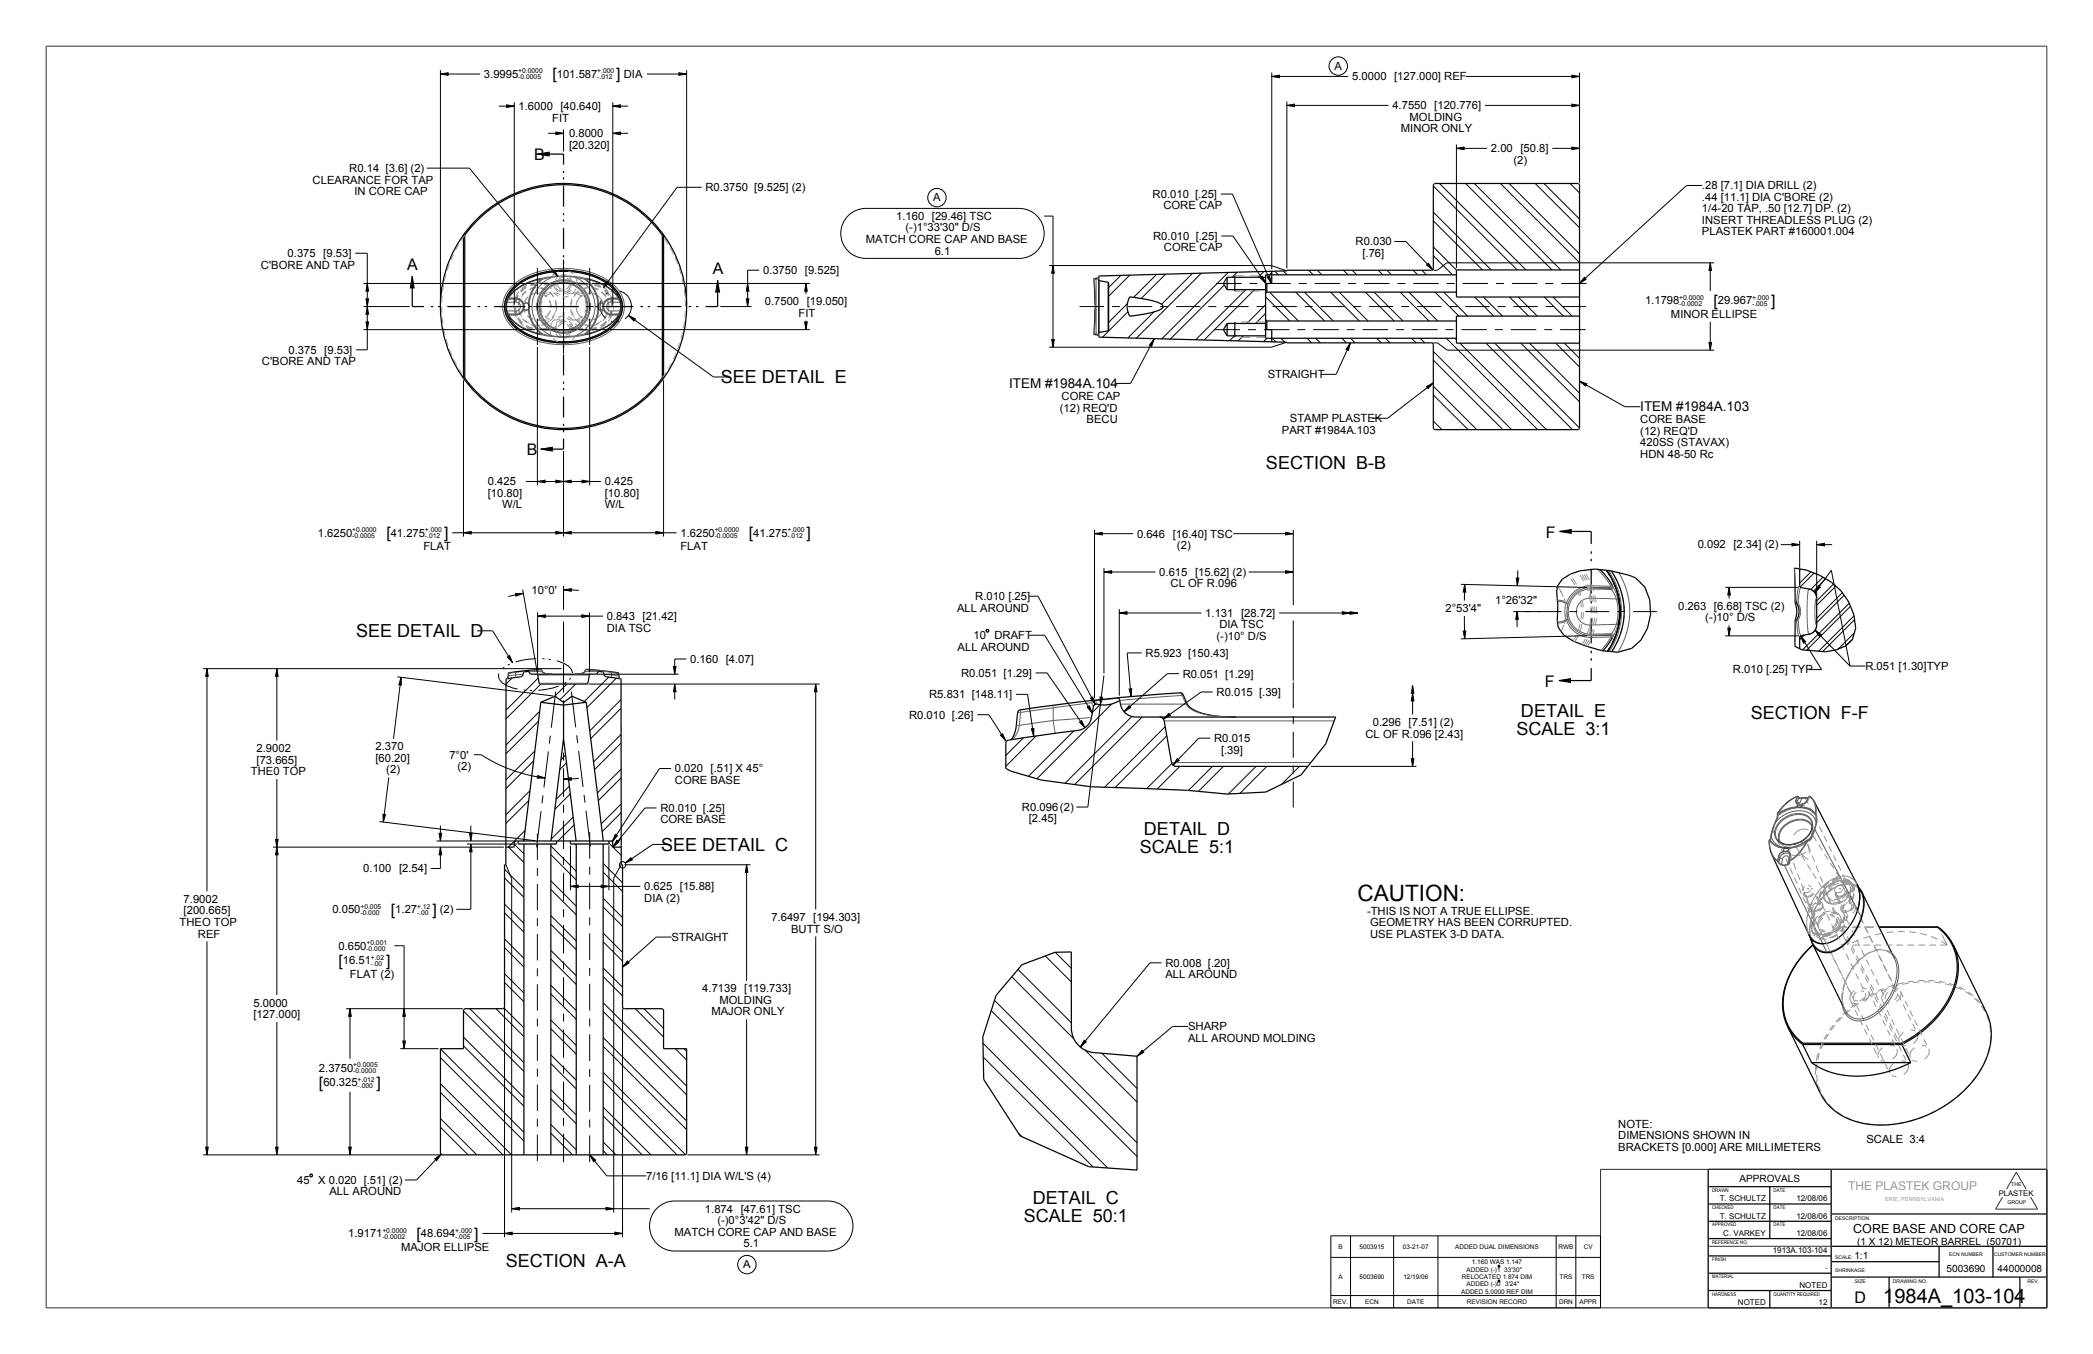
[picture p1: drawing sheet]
<svg xmlns="http://www.w3.org/2000/svg" width="864mm" height="559mm" viewBox="0 0 864 559" stroke-linecap="round" stroke-linejoin="round" font-family="sans-serif">
<defs><g id="words">
<text font-size="9.3" x="560.2" y="372">CAUTION:</text>
<text font-size="8.3" x="777.1" y="537.8">1984A_103-104</text>
<g font-size="7.4">
<text x="297.4" y="158.1">SEE DETAIL E</text>
<text x="522.4" y="193.5">SECTION B-B</text>
<text x="147" y="262.9">SEE DETAIL D</text>
<text x="627.6" y="295.7">DETAIL E</text>
<text x="722.4" y="296.9">SECTION F-F</text>
<text x="625.7" y="303.4">SCALE 3:1</text>
<text x="472" y="344.5">DETAIL D</text>
<text x="272.7" y="351">SEE DETAIL C</text>
<text x="470.4" y="352.1">SCALE 5:1</text>
<text x="426.1" y="496.7">DETAIL C</text>
<text x="422.4" y="504.3">SCALE 50:1</text>
<text x="208.7" y="522.8">SECTION A-A</text>
</g>
<g font-size="6.6">
<text x="220.5" y="66">B</text>
<text x="168.1" y="111.5">A</text>
<text x="294.1" y="113.2">A</text>
<text x="217.4" y="187.9">B</text>
<text x="637.8" y="221.9">F</text>
<text x="637.5" y="283.4">F</text>
<text x="765.2" y="537.8">D</text>
</g>
<g font-size="6.5">
<text x="227.9" y="32.8">[</text>
<text x="254.3" y="32.8">]</text>
<text x="707" y="126.2">[</text>
<text x="730.8" y="126.2">]</text>
<text x="159.4" y="222.1">[</text>
<text x="183.2" y="222.1">]</text>
<text x="309" y="222.1">[</text>
<text x="332.8" y="222.1">]</text>
<text x="161.3" y="377.5">[</text>
<text x="178.4" y="377.5">]</text>
<text x="139.6" y="398.6">[</text>
<text x="159.3" y="398.6">]</text>
<text x="131.6" y="449">[</text>
<text x="155.4" y="449">]</text>
<text x="171.9" y="511.3">[</text>
<text x="195.7" y="511.3">]</text>
</g>
<g font-size="5.6">
<text x="416.4" y="160.1">ITEM #1984A.104</text>
<text x="676.8" y="169.8">ITEM #1984A.103</text>
</g>
<text font-size="5.2" x="764.7" y="508.8">CORE BASE AND CORE CAP</text>
<text font-size="5" fill="#989898" x="762.5" y="491">THE PLASTEK GROUP</text>
<g font-size="4.6">
<text x="550.6" y="28.8">A</text>
<text x="199.7" y="32.1">3.9995</text>
<text x="229.7" y="32.1">101.587</text>
<text x="257.4" y="32.1">DIA</text>
<text x="557.9" y="33.1">5.0000 [127.000] REF</text>
<text x="213.9" y="45.4">1.6000 [40.640]</text>
<text x="574.5" y="45.1">4.7550 [120.776]</text>
<text x="227.9" y="50.2">FIT</text>
<text x="581.6" y="49.9">MOLDING</text>
<text x="234.8" y="56.6">0.8000</text>
<text x="578" y="54.6">MINOR ONLY</text>
<text x="234.8" y="61.4">[20.320]</text>
<text x="615.2" y="62.8">2.00 [50.8]</text>
<text x="144.1" y="71">R0.14 [3.6] (2)</text>
<text x="624.5" y="67.6">(2)</text>
<text x="129" y="75.7">CLEARANCE FOR TAP</text>
<text x="146.2" y="80.5">IN CORE CAP</text>
<text x="291.1" y="78.9">R0.3750 [9.525] (2)</text>
<text x="385.1" y="83.1">A</text>
<text x="475.6" y="81.7">R0.010 [.25]</text>
<text x="702.3" y="78.1">.28 [7.1] DIA DRILL (2)</text>
<text x="702.3" y="82.9">.44 [11.1] DIA C'BORE (2)</text>
<text x="480" y="86.4">CORE CAP</text>
<text x="702.3" y="87.7">1/4-20 TAP, .50 [12.7] DP. (2)</text>
<text x="369.8" y="90.8">1.160 [29.46] TSC</text>
<text x="373.6" y="95.5">(-)1°33'30&quot; D/S</text>
<text x="702.3" y="92.4">INSERT THREADLESS PLUG (2)</text>
<text x="357.2" y="100.3">MATCH CORE CAP AND BASE</text>
<text x="475.8" y="99">R0.010 [.25]</text>
<text x="559.3" y="101.3">R0.030</text>
<text x="702.3" y="97.2">PLASTEK PART #160001.004</text>
<text x="118.7" y="106.1">0.375 [9.53]</text>
<text x="385.7" y="105.1">6.1</text>
<text x="480.2" y="103.7">CORE CAP</text>
<text x="562.2" y="106">[.76]</text>
<text x="107.7" y="110.9">C'BORE AND TAP</text>
<text x="314.8" y="113.1">0.3750 [9.525]</text>
<text x="678.8" y="125.5">1.1798</text>
<text x="708.8" y="125.5">29.967</text>
<text x="315.5" y="126">0.7500 [19.050]</text>
<text x="329.5" y="130.8">FIT</text>
<text x="689.5" y="131.2">MINOR ELLIPSE</text>
<text x="119.1" y="146">0.375 [9.53]</text>
<text x="108.1" y="150.7">C'BORE AND TAP</text>
<text x="523.1" y="156.1">STRAIGHT</text>
<text x="438" y="165.1">CORE CAP</text>
<text x="437.3" y="169.8">(12) REQ'D</text>
<text x="448.3" y="174.6">BECU</text>
<text x="528.9" y="179">PART #1984A.103</text>
<text x="532.2" y="174.2">STAMP PLASTEK</text>
<text x="676.8" y="174.7">CORE BASE</text>
<text x="676.8" y="179.4">(12) REQ'D</text>
<text x="676.8" y="184.2">420SS (STAVAX)</text>
<text x="676.8" y="189">HDN 48-50 Rc</text>
<text x="201.3" y="200.3">0.425</text>
<text x="249.5" y="200.3">0.425</text>
<text x="201.3" y="205.1">[10.80]</text>
<text x="207.2" y="209.8">W/L</text>
<text x="249.5" y="205.1">[10.80]</text>
<text x="249.5" y="209.8">W/L</text>
<text x="131.2" y="221.5">1.6250</text>
<text x="161.2" y="221.5">41.275</text>
<text x="280.8" y="221.5">1.6250</text>
<text x="310.8" y="221.5">41.275</text>
<text x="469.1" y="221.8">0.646 [16.40] TSC</text>
<text x="174.7" y="227.2">FLAT</text>
<text x="280.8" y="227.2">FLAT</text>
<text x="485.6" y="226.6">(2)</text>
<text x="700.5" y="226.4">0.092 [2.34] (2)</text>
<text x="478.3" y="237.7">0.615 [15.62] (2)</text>
<text x="219.3" y="245.3">10°0'</text>
<text x="483" y="242.4">CL OF R.096</text>
<text x="402.4" y="247.6">R.010 [.25]</text>
<text x="616.9" y="249.2">1°26'32&quot;</text>
<text x="692.4" y="251.7">0.263 [6.68] TSC (2)</text>
<text x="250.4" y="255.9">0.843 [21.42]</text>
<text x="394.9" y="252.4">ALL AROUND</text>
<text x="497.3" y="254.6">1.131 [28.72]</text>
<text x="596.4" y="252.6">2°53'4&quot;</text>
<text x="703.6" y="256.5">(-)10° D/S</text>
<text x="250.4" y="260.6">DIA TSC</text>
<text x="401.7" y="263.7">10</text>
<text x="410.3" y="263.7">DRAFT</text>
<text x="503.1" y="259.3">DIA TSC</text>
<text x="395.1" y="268.5">ALL AROUND</text>
<text x="501.9" y="264.1">(-)10° D/S</text>
<text x="284.7" y="273.6">0.160 [4.07]</text>
<text x="472.7" y="271.1">R5.923 [150.43]</text>
<text x="396.6" y="279.3">R0.051 [1.29]</text>
<text x="488" y="279.6">R0.051 [1.29]</text>
<text x="715" y="277.9">R.010 [.25] TYP</text>
<text x="769.7" y="276.5">R.051 [1.30]TYP</text>
<text x="502" y="287.2">R0.015 [.39]</text>
<text x="383.4" y="288.2">R5.831 [148.11]</text>
<text x="375.1" y="296.6">R0.010 [.26]</text>
<text x="566.5" y="299.6">0.296 [7.51] (2)</text>
<text x="563.4" y="304.4">CL OF R.096 [2.43]</text>
<text x="105.9" y="310.4">2.9002</text>
<text x="154.9" y="309.7">2.370</text>
<text x="501" y="306.2">R0.015</text>
<text x="503.8" y="311">[.39]</text>
<text x="105.9" y="315.1">[73.665]</text>
<text x="154.9" y="314.4">[60.20]</text>
<text x="185.4" y="313.1">7°0'</text>
<text x="188.8" y="317.8">(2)</text>
<text x="103.6" y="319.9">THE0 TOP</text>
<text x="159.4" y="319.2">(2)</text>
<text x="278.5" y="318.7">0.020 [.51] X 45°</text>
<text x="278.5" y="323.5">CORE BASE</text>
<text x="272.5" y="335">R0.010 [.25]</text>
<text x="421.7" y="334.7">R0.096(2)</text>
<text x="272.5" y="339.8">CORE BASE</text>
<text x="424.5" y="339.4">[2.45]</text>
<text x="149.9" y="360">0.100 [2.54]</text>
<text x="265.8" y="367.4">0.625 [15.88]</text>
<text x="75.8" y="372.6">7.9002</text>
<text x="75.8" y="377.4">[200.665]</text>
<text x="137.2" y="376.9">0.050</text>
<text x="163.1" y="376.9">1.27</text>
<text x="181.5" y="376.9">(2)</text>
<text x="265.8" y="372.2">DIA (2)</text>
<text x="564" y="377.6">-THIS IS NOT A TRUE ELLIPSE.</text>
<text x="74.1" y="382.2">THEO TOP</text>
<text x="318.3" y="380.1">7.6497 [194.303]</text>
<text x="565.3" y="382.3">GEOMETRY HAS BEEN CORRUPTED.</text>
<text x="81.7" y="386.9">REF</text>
<text x="277.1" y="388.3">STRAIGHT</text>
<text x="326.4" y="384.9">BUTT S/O</text>
<text x="565.3" y="387.1">USE PLASTEK 3-D DATA.</text>
<text x="139.6" y="391.9">0.650</text>
<text x="141.4" y="397.9">16.51</text>
<text x="480.8" y="398.9">R0.008 [.20]</text>
<text x="144.4" y="403.6">FLAT (2)</text>
<text x="480.8" y="403.7">ALL AROUND</text>
<text x="289.8" y="409.6">4.7139 [119.733]</text>
<text x="104.6" y="415.4">5.0000</text>
<text x="293.5" y="419.1">MAJOR ONLY</text>
<text x="296.9" y="414.3">MOLDING</text>
<text x="104.6" y="420.2">[127.000]</text>
<text x="490.2" y="425.2">SHARP</text>
<text x="490.2" y="430">ALL AROUND MOLDING</text>
<text x="131.6" y="442.3">2.3750</text>
<text x="133.4" y="448.4">60.325</text>
<text x="667.7" y="465.3">NOTE:</text>
<text x="667.7" y="470.1">DIMENSIONS SHOWN IN</text>
<text x="770.1" y="471.9">SCALE 3:4</text>
<text x="667.7" y="474.9">BRACKETS [0.000] ARE MILLIMETERS</text>
<text x="122.7" y="488.6">45</text>
<text x="131.3" y="488.6">X 0.020 [.51] (2)</text>
<text x="266.6" y="486.9">7/16 [11.1] DIA W/L'S (4)</text>
<text x="135.9" y="493.3">ALL AROUND</text>
<text x="290.9" y="500.4">1.874 [47.61] TSC</text>
<text x="278.3" y="509.9">MATCH CORE CAP AND BASE</text>
<text x="296" y="505.2">(-)0°3'42&quot; D/S</text>
<text x="143.6" y="510.6">1.9171</text>
<text x="173.7" y="510.6">48.694</text>
<text x="306.8" y="514.7">5.1</text>
<text x="165.6" y="516.3">MAJOR ELLIPSE</text>
<text x="306.6" y="523.5">A</text>
</g>
<g font-size="4.1">
<text x="717.7" y="487.8">APPROVALS</text>
<text x="766.3" y="513.7">(1 X 12) METEOR BARREL (50701)</text>
<text x="765.2" y="519.5">1:1</text>
<text x="803.2" y="525.1">5003690</text>
<text x="824.3" y="525.1">44000008</text>
</g>
<g font-size="3.3">
<text x="709.6" y="495.9">T. SCHULTZ</text>
<text x="741.2" y="495.9">12/08/06</text>
<text x="709.6" y="503">T. SCHULTZ</text>
<text x="741.2" y="503">12/08/06</text>
<text x="711" y="510.1">C. VARKEY</text>
<text x="741.2" y="510.1">12/08/06</text>
<text x="731.5" y="517.3">1913A.103-104</text>
<text x="742.5" y="531.6">NOTED</text>
<text x="717.1" y="538.7">NOTED</text>
<text x="750.4" y="538.7">12</text>
</g>
<text font-size="3.2" x="824.7" y="493.7">PLASTEK</text>
<g font-size="2.8">
<text x="213.8" y="30.2">+0.0000</text>
<text x="213.8" y="32.8">-0.0005</text>
<text x="246.4" y="30.2">+.000</text>
<text x="246.4" y="32.8">-.012</text>
<text x="692.9" y="123.6">+0.0000</text>
<text x="722.9" y="123.6">+.000</text>
<text x="692.9" y="126.2">-0.0002</text>
<text x="722.9" y="126.2">-.005</text>
<text x="145.3" y="219.6">+0.0000</text>
<text x="175.3" y="219.6">+.000</text>
<text x="294.9" y="219.6">+0.0000</text>
<text x="324.9" y="219.6">+.000</text>
<text x="145.3" y="222.1">-0.0005</text>
<text x="175.3" y="222.1">-.012</text>
<text x="294.9" y="222.1">-0.0005</text>
<text x="324.9" y="222.1">-.012</text>
<text x="148.7" y="375">+0.005</text>
<text x="148.7" y="377.5">-0.000</text>
<text x="172.1" y="375">+.12</text>
<text x="172.1" y="377.5">-.00</text>
<text x="151.2" y="390">+0.001</text>
<text x="151.2" y="392.5">-0.000</text>
<text x="153" y="396">+.02</text>
<text x="153" y="398.6">-.00</text>
<text x="145.7" y="440.4">+0.0005</text>
<text x="145.7" y="443">-0.0000</text>
<text x="147.5" y="446.5">+.012</text>
<text x="147.5" y="449">-.000</text>
<text x="157.8" y="508.7">+0.0000</text>
<text x="187.8" y="508.7">+.000</text>
<text x="157.8" y="511.3">-0.0002</text>
<text x="187.8" y="511.3">-.005</text>
</g>
<g font-size="2.6">
<text x="552.3" y="515.5">B</text>
<text x="561" y="515.5">5003915</text>
<text x="578.9" y="515.5">03-21-07</text>
<text x="600.5" y="515.5">ADDED DUAL DIMENSIONS</text>
<text x="643.1" y="515.5">RWB</text>
<text x="653.5" y="515.5">CV</text>
<text x="607.4" y="521.7">1.160 WAS 1.147</text>
<text x="552.3" y="527.8">A</text>
<text x="561" y="527.8">5003690</text>
<text x="579" y="527.8">12/19/06</text>
<text x="603.2" y="527.8">RELOCATED 1.874 DIM</text>
<text x="605.1" y="524.8">ADDED (-)1</text>
<text x="620.7" y="524.8">33'30&quot;</text>
<text x="643.5" y="527.8">TRS</text>
<text x="652.7" y="527.8">TRS</text>
<text x="753.2" y="524.2">-</text>
<text x="602.9" y="533.9">ADDED 5.0000 REF DIM</text>
<text x="605.1" y="530.9">ADDED (-)0</text>
<text x="621.1" y="530.9">3'24&quot;</text>
<text x="550.1" y="538.2">REV.</text>
<text x="563.4" y="538.2">ECN</text>
<text x="580.7" y="538.2">DATE</text>
<text x="605.3" y="538.2">REVISION RECORD</text>
<text x="643.3" y="538.2">DRN</text>
<text x="651.7" y="538.2">APPR</text>
</g>
<text font-size="2.3" fill="#989898" x="777.8" y="495.7">ERIE, PENNSYLVANIA</text>
<g font-size="2.1">
<text x="706.4" y="491.8">DRAWN</text>
<text x="731.8" y="491.8">DATE</text>
<text x="829.9" y="489.6">THE</text>
<text x="828.3" y="497">GROUP</text>
<text x="706.4" y="499">CHECKED</text>
<text x="731.8" y="499">DATE</text>
<text x="757.2" y="503.4">DESCRIPTION</text>
<text x="706.4" y="506.1">APPROVED</text>
<text x="731.8" y="506.1">DATE</text>
<text x="706.4" y="513.2">REFERENCE NO.</text>
<text x="706.4" y="520.4">FINISH</text>
<text x="757.2" y="519.5">SCALE:</text>
<text x="804.3" y="518.3">ECN NUMBER</text>
<text x="822.8" y="518.3">CUSTOMER NUMBER</text>
<text x="706.4" y="527.5">MATERIAL</text>
<text x="757.2" y="525.1">SHRINKAGE:</text>
<text x="765.3" y="529.4">SIZE</text>
<text x="781" y="529.4">DRAWING NO.</text>
<text x="836.6" y="529.4">REV.</text>
<text x="706.4" y="534.7">HARDNESS</text>
<text x="731.8" y="534.7">QUANTITY REQUIRED</text>
</g>
</g></defs>
<g fill="#000">
<path d="M181.7 30.6l3.2-.6v1.1zM280.1 30l3.2 .6-3.2 .5zM524.7 31.5l3.2-.5v1.1zM648.6 31l3.1 .5-3.1 .6zM209 43.3l3.2 .5-3.2 .5zM229.3 54.5l3.2 .5-3.2 .6zM252.8 43.8l3.2-.5v1zM252.8 55l3.2-.5v1.1zM531 43.5l3.1-.5v1zM648.6 43l3.1 .5-3.1 .5zM221.9 63.6l4.7-.8v1.6zM600.9 61.2l3.2-.5v1.1z"/>
<path d="M648.6 60.7l3.1 .5-3.1 .6zM151.5 117l.6 3.2h-1.1zM170.1 114.1l.8 4.7h-1.6zM227.8 112.1l.9-.7 1.6 2.8zM250.4 116l.9 .6-2.4 2.2zM296.1 115.8l.8 4.7h-1.6zM308.5 117l.5 3.2h-1.1zM332.6 117l.5 3.2h-1.1zM434.5 109.6l.5 3.2h-1.1zM520.1 114.7l.8-.6 1.4 2.9zM522.8 114.3l1-.5 .8 3.2zM588.6 109.4l.8-.7 1.8 2.6z"/>
<path d="M653.7 114.5l.7 .7-2.7 1.8zM705.7 108.5l.5 3.2h-1.1zM151 123.3h1.1l-.6 3.2zM151.5 126.5l.6 3.2h-1.1zM151 132.9h1.1l-.6 3.1zM259.3 130.2l2.9 1.4-.6 .9zM307.9 123.3h1.1l-.5 3.2zM332 132.9h1.1l-.5 3.1zM476.2 139.9l-1 3-.9-.5zM433.9 140.1h1.1l-.5 3.2zM557.2 141.5l-.8 3.1-1-.4zM588.6 159.6l2.8-1.6-2.2 2.4z"/>
<path d="M651.7 157.3l3.1 1.1-.6 .9zM705.1 141.3h1.1l-.5 3.2zM221.7 198.7l3.2-.5v1zM223.1 185.4l4.8-.8v1.6zM229.3 198.2l3.2 .5-3.2 .5zM232.5 198.7l3.2-.5v1zM240.1 198.2l3.2 .5-3.2 .5zM191.2 219.9l3.2-.6v1.1zM229.3 219.3l3.2 .6-3.2 .5zM232.5 219.9l3.2-.6v1.1zM270.6 219.3l3.2 .6-3.2 .5zM643.5 219.3l4.8-.8v1.6z"/>
<path d="M451.6 220.3l3.2-.6v1.1zM455.5 236.1l3.2-.6v1.1zM530.4 219.7l3.2 .6-3.2 .5zM530.4 235.5l3.2 .6-3.2 .5zM739.4 224.2l3.2 .6-3.2 .5zM749.6 224.8l3.2-.6v1.1zM212.7 245l3.2-.1-3 1.1zM221.8 254.3l3.2-.6v1.1zM232.5 243.4l3.2-.4v1zM240.1 253.7l3.1 .6-3.1 .5zM461.8 253l3.2-.5v1zM553.9 252.5l3.2 .5-3.2 .5z"/>
<path d="M557.1 252.5l3.1 .5-3.1 .5zM604.3 241.2l.5 3.2h-1.1zM625.9 252.4l.6 3.2h-1.1zM625.6 238.6h1.1l-.6 3.1zM713.4 242.4l.6 3.2h-1.1zM750.3 241.7l.8 .7-2.3 2.2zM85.4 276l.5 3.1h-1zM114.2 276l.6 3.1h-1.1zM165.5 279.5l.1 3.2-1-.1zM209.4 271.1l.9-.5 1.2 3zM277.9 275.1h1l-.5 3.1zM603.7 260.5l1.1-.1-.5 3.2z"/>
<path d="M712.9 259.2h1.1l-.6 3.2zM742.9 262.4l2.2 2.4-.9 .6zM748.9 260.1l2.6 1.9-.7 .7zM278.4 282.3l.5 3.2h-1zM336.6 282.3l.5 3.2h-1.1zM448.6 291.8l.9-.5 1.2 3zM450 288.1l.9-.5 1 3.1zM453.9 287.7l1 .1-.9 3.1zM465.8 291.2l.7 .8-2.7 1.7zM465.9 284.4l1-.1-.2 3.2zM482.3 294.5l.6 .8-2.9 1.4zM582.9 282.9l.5 3.2h-1.1z"/>
<path d="M582.9 286.1l.5 3.2h-1.1zM643.2 280.9l4.8-.8v1.6zM412.8 303.4l.9-.6 1.3 3zM425.5 300.8l1.1-.1-.1 3.2zM445.4 298l.9-.6 1.4 2.9zM485.8 313.1l.7 .7-2.6 2zM582.3 313.1h1.1l-.5 3.2zM158 336.1l1.1 .1-.9 3.1zM221.9 320.1l3 1h-3.2zM232.5 321.6l3.2-.7v1.1zM114.2 349.6l.6 3.2h-1.1zM113.7 346.4h1.1l-.6 3.2z"/>
<path d="M181.2 343.9h1l-.5 3.2zM181.7 349.6l.5 3.2h-1zM193.7 343.9h1.1l-.5 3.2zM194.3 348.3l.5 3.2h-1.1zM253.9 344.4l.9 .6-2.2 2.3zM254.5 346.8l.9 .6-2.5 2.2zM258 356.2l2.3-2.2 .6 .9zM308.1 356.9l.5 3.2h-1.1zM235.4 365.8l3.2-.5v1zM248.1 365.3l3.2 .5-3.2 .5zM258.9 396.6l.7 .8-2.7 1.7zM144.4 416.3l.5 3.2h-1z"/>
<path d="M166.7 416.3l.6 3.2h-1.1zM166.2 429.6h1.1l-.6 3.2zM447.4 429.3l.8 .7-2.5 2.1zM471.2 433.5l.7 .8-2.7 1.6zM84.9 473.4h1l-.5 3.2zM113.7 473.4h1.1l-.6 3.2zM143.9 473.4h1l-.5 3.2zM179.4 478.3l2.6-1.9-1.8 2.6zM243.3 476.6l2.5 2.2-.9 .6zM307.5 473.4h1.1l-.5 3.2zM336 473.4h1.1l-.5 3.2zM211.1 498.8l3.2-.5v1.1z"/>
<path d="M250.1 498.3l3.1 .5-3.1 .6zM208.2 509l3.1-.5v1.1zM253.7 508.5l3.2 .5-3.2 .6z"/>
</g>
<g fill="none" stroke="#000" stroke-width=".41">
<path d="M181.7 30.6l3.2-.6v1.1zM181.7 29v96.7M181.7 30.6h16.4M267 30.6h16.3M280.1 30l3.2 .6-3.2 .5zM283.3 29v96.7M524.7 31.5l3.2-.5v1.1zM524.7 30v81.2M524.7 31.5h31.6M604.8 31.5h46.9M648.6 31l3.1 .5-3.1 .6zM651.7 30v45.4"/>
<path d="M205.9 43.8h6.3M209 43.3l3.2 .5-3.2 .5zM212.2 42.2v83.5M226.2 55h6.3M229.3 54.5l3.2 .5-3.2 .6zM232.5 53.4v9.1M252.8 43.8l3.2-.5v1zM252.8 55l3.2-.5v1.1zM252.8 42.2v83.5M252.8 55h6.4M252.8 43.8h6.4M531 43.5l3.1-.5v1z"/>
<path d="M531 41.9v68.8M531 43.5h41.9M600.9 59.6v51M612.7 43.5h39M648.6 43l3.1 .5-3.1 .5zM176.1 69.4h17.6l36.6 44.8M221.9 63.6l4.7-.8v1.6zM289.5 77.3h-10.1l-30.5 41.5M591.4 76.8l34.6 34.6M593.9 75.7l35.7 35.7M600.9 61.2l3.2-.5v1.1zM600.9 61.2h12.7"/>
<path d="M604.7 75.7l35.7 35.7M608.3 75.7l35.7 35.7M619.1 75.7l32.6 32.7M622.7 75.7l29 29.1M633.5 75.7l18.2 18.3M637.1 75.7l14.6 14.7M640.5 61.2h11.2M647.8 75.7l3.9 3.9M648.6 60.7l3.1 .5-3.1 .6zM702.3 76.5h-6.4l-44.2 40.5M350.4 88.6l3.1-1.9 3.7-.7h63.3a10.3 10.3 0 0 1 10.3 10.3 10.3 10.3 0 0 1-10.3 10.3h-63.3a10.3 10.3 0 0 1-9.6-6.6 10.3 10.3 0 0 1 2.8-11.4zM430.8 89.2h3.7v54.1"/>
<path d="M503.7 80.1h4.8l16.1 36.9M504 97.4h4.7l13.6 19.6M575.3 99.7h4.8l11.1 11.6M591.4 91.1l20.3 20.3M591.4 87.6l23.9 23.8M146.6 104.5h4.9v39.9h-4.5M150 117h70.4M151.5 117l.6 3.2h-1.1zM170.1 114.1l.8 4.7h-1.6zM227.8 112.1l.9-.7 1.6 2.8zM233.3 117h2M244.1 117h90"/>
<path d="M250.4 116l.9 .6-2.4 2.2zM296.1 115.8l.8 4.7h-1.6zM308.5 117l.5 3.2h-1.1zM313.2 111.5h-4.7v15M332.6 117l.5 3.2h-1.1zM332.6 117v4.3M432.9 109.6h91.6l6.5 2.2M434.5 109.6l.5 3.2h-1.1zM462.5 113.7l-5.1 5M466.2 113.5l-8.8 8.8M477.2 113.2l-9.5 9.5M480.9 113.1l-10 10.1"/>
<path d="M492 112.8l-12.7 12.8M495.7 112.7l-26.8 26.9M505.2 117.6l-22.3 22.3M506.8 112.4l-27.4 27.4M510.5 112.3l-2.1 2.1M514 119.5l-20.6 20.7M517.6 119.5l-20.7 20.8M520.1 114.7l.8-.6 1.4 2.9zM521.5 112l-2.4 2.4M522.8 114.3l1-.5 .8 3.2zM524.7 112.4l-.9 1M526 111.9l1.5 1.5"/>
<path d="M529.5 111.8l1.6 1.6M531 111.8h.1M540 111.5l1.8 1.9M543.5 111.5l1.9 1.9M554.3 111.5l1.9 1.9M557.9 111.5l1.9 1.9M568.7 111.5l1.9 1.9M572.3 111.5l1.9 1.9M583.1 111.5l1.8 1.9M586.7 111.5l1.8 1.9M588.6 109.4l.8-.7 1.8 2.6zM591.4 105.5l7.9 7.9"/>
<path d="M591.4 101.9l9.5 9.6M653.7 114.5l.7 .7-2.7 1.8zM705.7 108.5l.5 3.2h-1.1zM705.7 108.5v11.6M707.3 108.5h-110.4l-3.8 3h-1.7M150 136h70.9M150 126.5h19M151 123.3h1.1l-.6 3.2zM151 132.9h1.1l-.6 3.1zM151.5 126.5l.6 3.2h-1.1zM244.1 136h90M259.3 130.2l2.9 1.4-.6 .9z"/>
<path d="M259.3 130.2l35.1 25.4h6.3M297.2 126.5h12.9M307.9 123.3h1.1l-.5 3.2zM332 132.9h1.1l-.5 3.1zM332.6 132.4v3.6M465.2 125.3l-7.8 7.7M465.4 128.7l-10.5 10.5M476.1 128.7l-10.7 10.8M476.2 139.9l-1 3-.9-.5zM476.2 139.9l-9.7 18.3h-6.3M509.4 138.6l-2.1 2M513 138.6l-2.2 2.1"/>
<path d="M522.2 125.8l-7.7 7.7M522.2 129.3l-4.1 4.2M522.2 122.5l10 10M522.7 139.6l-1.4 1.4M523.8 120.6l11.9 11.9M524.9 139.6l1.5 1.5M528.5 139.6l1.6 1.6M534.6 120.6l11.9 11.9M538.2 120.6l11.9 11.9M539.3 139.6l1.9 1.9M542.9 139.6l1.9 1.9M549 120.6l11.9 11.9"/>
<path d="M552.6 120.6l11.9 11.9M553.7 139.6l1.9 1.9M557.3 139.6l1.8 1.9M563.4 120.6l11.9 11.9M566.9 120.6l12 11.9M568 139.6l1.9 1.9M571.6 139.6l1.9 1.9M577.7 120.6l11.9 11.9M581.3 120.6l11.9 11.9M582.4 139.6l1.9 1.9M586 139.6l1.9 1.9M592.1 120.6l9.9 9.9"/>
<path d="M595.7 120.6l9.9 9.9M596.8 139.6l37.7 37.7M600.4 139.6l.5 .6M608.5 122.6l7.9 7.9M612.1 122.6l7.8 7.9M622.8 122.6l7.9 7.9M626.4 122.6l7.9 7.9M637.2 122.6l7.9 7.9M640.8 122.6l7.9 7.9M651.6 122.6l.1 .1M705.7 132.8v11.7M191.2 156.9v64.6"/>
<path d="M221.7 143.2v57.1M243.3 143.2v57.1M273.8 156.9v64.6M433.9 140.1h1.1l-.5 3.2zM531 141.2l-6.5 2.1h-91.6M531 141.2h.1M557.2 141.5l-.8 3.1-1-.4zM557.2 141.5l-5.9 13h-6.4M588.6 159.6l2.8-1.6-2.2 2.4zM591.4 158l-18.9 14.6h-6.3M591.4 159.4l17.9 17.9M591.4 148.6l28.7 28.7"/>
<path d="M591.4 145l32.3 32.3M591.4 141.5h1.7l4 3h110.2M602.4 141.6l35.7 35.7M613.2 141.6l35.6 35.7M616.8 141.6l34.9 35M627.5 141.6l24.2 24.2M631.1 141.6l20.6 20.7M641.9 141.6l9.8 9.9M645.5 141.6l6.2 6.3M651.7 157.3l3.1 1.1-.6 .9zM651.7 157.3l18.7 10.6h6.4M705.1 141.3h1.1l-.5 3.2z"/>
<path d="M591.4 173.8l3.6 3.5M591.4 163l14.3 14.3M217 198.7h30.9M221.7 198.7l3.2-.5v1zM223.1 185.4l4.8-.8v1.6zM229.3 198.2l3.2 .5-3.2 .5zM232.5 198.7l3.2-.5v1zM232.5 186.1v35.4M240.1 198.2l3.2 .5-3.2 .5zM186.6 219.9h92.6M191.2 219.9l3.2-.6v1.1zM229.3 219.3l3.2 .6-3.2 .5z"/>
<path d="M232.5 219.9l3.2-.6v1.1zM270.6 219.3l3.2 .6-3.2 .5zM451.6 218.7v69.5M530.4 219.7l3.2 .6-3.2 .5zM533.6 218.7v31.1M643.5 219.3l4.8-.8v1.6zM451.6 220.3l3.2-.6v1.1zM451.6 220.3h16M455.5 236.1l3.2-.6v1.1zM455.5 234.5v43.4M455.5 236.1h21.3M508.9 220.3h24.7"/>
<path d="M515.2 236.1h18.4M530.4 235.5l3.2 .6-3.2 .5zM625.6 238.6h1.1l-.6 3.1zM626.3 235.4l-.2 6.3M734.8 224.8h7.8M739.4 224.2l3.2 .6-3.2 .5zM742.6 223.2v11.2M743 234.9l-.4 .4M747.2 236l-4.6 4.7M748.5 236.5l-5.7 5.8M749.6 224.8l3.2-.6v1.1zM749.6 223.2v22.9"/>
<path d="M749.6 224.8h6.3M752.2 238.2l-5.1 5.1M753.3 238.9l-5.1 5.1M212.7 245l3.2-.1-3 1.1zM215.7 243.3l6.1 34.6M215.9 244.9l-6.2 1.3M221.8 254.3l3.2-.6v1.1zM221.8 252.7v24.7M221.8 254.3h27M232.5 243.4l3.2-.4v1zM232.5 243.4l6.4 .2M232.5 241.8v9.9"/>
<path d="M232.5 256.5v16.6M240.1 253.7l3.1 .6-3.1 .5zM243.2 252.7v24.7M424.5 246.1h3.8l23.6 44.6M461.8 253l3.2-.5v1zM461.8 251.4v35.7M461.8 253h33.9M527.8 253h32.4M533.6 256.1v24.8M553.9 252.5l3.2 .5-3.2 .5zM557.1 252.5l3.1 .5-3.1 .5zM602.8 241.2l52 1.3"/>
<path d="M604.2 254.2l.1 9.4M604.3 241.2l.5 3.2h-1.1zM604.3 241.2l-.1 6.7M624.3 252.4h11.4M625.9 252.4l.6 3.2h-1.1zM625.9 252.4l.1 6.4M711.9 242.4h29.9M712.9 259.2h1.1l-.6 3.2zM713.4 242.4l.6 3.2h-1.1zM713.4 242.4v4.5M713.4 258.1v4.3M748.8 244.6l6.8-9.2 7.7 39.5"/>
<path d="M750.3 241.7l.8 .7-2.3 2.2zM756.5 241.1l-6.9 6.9M757.5 241.9l-7.9 7.9M760.2 244.6l-10.6 10.6M760.9 245.7l-11.3 11.3M763 248.9l-19.2 19.3M763.5 250.2l-18.1 18.1M765 254.1l-14.6 14.6M765.2 255.7l-13.1 13.2M83.8 276h147.9M85.4 276l.5 3.1h-1zM85.4 276v91.9"/>
<path d="M114.2 276l.6 3.1h-1.1zM114.2 276v29.6M163.9 279.3l64.4 7.9M165.5 279.5l.1 3.2-1-.1zM165.5 279.5l-3.1 25.4M196.9 260.3h6.4l8.2 13.3M209.4 271.1l.9-.5 1.2 3zM211.3 279.8l-2.5 2.5M222.1 279.8l-13.3 13.3M246.3 278.2h33.7M251.2 279.5l-10.1 10M254.3 279.9l-12.1 12.1"/>
<path d="M277.9 275.1h1l-.5 3.1zM283.2 272h-4.8v6.2M424.7 262.2h6.3l19.7 32.1M427.3 277.7h4.7l15.7 22.6M455.5 278.7l-6.6 54.4h-4.8M471.1 269.5h-6l1.6 18M486.4 278h-4.7l-17.9 15.7M603.7 260.5l1.1-.1-.5 3.2zM654.8 262.4l-52 1.3M711.9 262.4h29.9M742.9 262.4l2.2 2.4-.9 .6zM742.9 262.4l8.7 13.9h-5.2"/>
<path d="M744.5 262.1l-1.9 1.9M748.9 260.1l2.6 1.9-.7 .7zM748.9 260.1l14.4 14.8M763.3 274.9h6.4M764.4 263.7l-2.8 2.9M765.1 261.2l-6.7 6.7M222.2 297.7l-13.4 13.4M222.7 293.6l-13.9 13.9M223.2 282.3l-14.4 14.4M229.3 285.5l-1.8 14.9M233.9 282.3l-5.1 5.1M235.7 285.4l1.9 14.8"/>
<path d="M235.7 285.4h.1M237.5 282.3l-6.5 6.5M243 282.3h95.2M256.3 288.7l-13 12.9M256.3 292.3l-12.6 12.5M278.4 282.3l.5 3.2h-1zM278.4 282.3v6.4M336.6 282.3l.5 3.2h-1.1zM336.6 282.3v93.1M403.3 295h4.7l7 10.8M419.2 286.6h4.8l2.5 17.3M445.4 298l.9-.6 1.4 2.9z"/>
<path d="M448.6 291.8l.9-.5 1.2 3zM450 288.1l.9-.5 1 3.1zM453.9 287.7l1 .1-.9 3.1zM453.9 290.9l-3.2 3.1M458.7 290.6l-30.9 30.8M465.8 291.2l.7 .8-2.7 1.7zM465.9 284.4l1-.1-.2 3.2zM467 295.7l-27.6 27.5M471.3 295.9l-27.9 27.9M480.8 299.9l-25 25M482.3 294.5l.6 .8-2.9 1.4zM500.4 285.6h-4.8l-15.6 11.1"/>
<path d="M582.9 282.9l.5 3.2h-1.1zM582.9 286.1l.5 3.2h-1.1zM582.9 282.9v11.9M643.2 280.9l4.8-.8v1.6zM195.5 311.5h3a62.4 62.4 0 0 0 26.4 9.6M220.2 314l-11.5 11.5M220.7 309.9l-11.9 12M226.3 310.1l-1.9 14.9M227.1 303.6l-.4 3.3M232.5 317.3v5.8M233.4 311.6l-2 1.9M233.8 314.8l-2.9 2.8"/>
<path d="M238 303.5l.4 3.2M238.8 310l1.8 14.8M256.3 303.1l-11.4 11.3M256.3 306.7l-11 10.9M256.3 317.4l-9.8 9.8M276.9 317.2h-4.8l-19.5 30.1M412.8 303.4l.9-.6 1.3 3zM422.3 304.5l-7.3 7.3M425.5 300.8l1.1-.1-.1 3.2zM427.5 303.7l-12.5 12.6M443.1 301.6l-18.7 18.8M481.4 303.7l-21.3 21.3"/>
<path d="M483.5 315.1l-10.3 10.4M485.8 313.1l.7 .7-2.6 2zM486.8 316.3l-9.3 9.3M499.4 304.6h-4.8l-10.7 11.2M500.3 316.3l-9.9 9.9M504.8 316.3l-10.3 10.3M518.3 316.3l-11.4 11.4M522.7 316.3l-11.1 11.1M536.2 316.3l-7.4 7.4M540.9 316.3h43.5M582.3 313.1h1.1l-.5 3.2zM582.9 306v10.3"/>
<path d="M114.2 321.5v89.2M156.6 339.1l64.3 7.9M158 336.1l1.1 .1-.9 3.1zM160.4 320.8l-2.2 18.5M218.2 330.4l-9.5 9.4M218.7 326.3l-10 10M221.9 320.1l3 1h-3.2zM223.2 334.8l-1.8 14.9M224 328.3l-.4 3.2M232.5 321.6l3.2-.7v1.1zM234.9 324.4l-5.5 5.5M235.3 327.6l-6.4 6.4"/>
<path d="M236.5 337.2l-9.1 9.1M238.9 321.2l-6.4 .4M241 328l.4 3.3M241.8 334.5l1.8 14.9M256.3 321l-9.4 9.4M256.3 331.8l-8.2 8.2M256.3 335.4l-7.9 7.8M270.9 333.5h-4.8l-13.2 16 3.4-3.4M112.6 349.6h95.3M113.7 346.4h1.1l-.6 3.2zM114.2 349.6l.6 3.2h-1.1zM180.1 347.1h31.8"/>
<path d="M181.2 343.9h1l-.5 3.2zM181.7 349.6l.5 3.2h-1zM181.7 340.7v6.4M181.7 349.6v8.8h-3.9M192.7 348.3h20.5M193.7 343.9h1.1l-.5 3.2zM194.3 348.3l.5 3.2h-1.1zM194.3 340.7v6.4M194.3 348.3v27h-6.1M208.2 358.7l8 8M208.7 356.8h.1M208.7 356.8l2.4 5.8v137.8"/>
<path d="M209.8 349.6l6.4 6.4M212.2 348.4l4 4M216.2 346.8l-.3 .3M216.7 342.7l-7 6.9M221.7 344.1v10.8M221.7 358.2v3.3M227.3 352.7l10.5 10.5M227.3 349.1l10.5 10.5M235.4 349.1v18.3M236.9 340.4l-6.7 6.7M237.3 348.3l.5 .5M243.3 343.4v11"/>
<path d="M243.3 357.7v3.3M248.9 359.9l8 8M248.9 356.3l8 8M251.3 347.9l5 5.1M251.3 348.9v18.5M253.9 344.4l.9 .6-2.2 2.3zM254.5 346.8l.9 .6-2.5 2.2zM256.3 356.8l-3.1 5.7v137.9M256.3 356.8h.1M257.7 356.9h51.9M258 356.2l2.3-2.2 .6 .9zM275.7 348.5h-6.4l-11.3 7.7"/>
<path d="M308.1 356.9l.5 3.2h-1.1zM308.1 356.9v47.9M208.2 376.7l8 8M208.2 373.1l8 8M208.2 362.3l8 8M221.7 364.8v10.8M221.7 378.9v3.3M227.3 377.9l10.5 10.4M227.3 367.1l10.5 10.5M227.3 363.5l10.5 10.5M235.4 365.8l3.2-.5v1zM235.4 365.8h28.8"/>
<path d="M243.3 364.3v11M243.3 378.6v3.3M248.1 365.3l3.2 .5-3.2 .5zM248.9 374.3l8 8M248.9 370.7l8 8M85.4 388.5v88.1M162.7 390.3h4v42.5M208.2 391.1l8 8M208.2 387.5l8 8M221.7 385.5v10.9M221.7 399.6v3.3M227.3 395.8l10.5 10.5"/>
<path d="M227.3 392.2l10.5 10.5M227.3 381.4l10.5 10.5M243.3 385.1v11.1M243.3 399.4v3.3M248.9 399.4l8 8M248.9 388.7l8 8M248.9 385.1l8 8M258.9 396.6l.7 .8-2.7 1.7zM277.1 386.7h-6.3l-13.9 12.4M336.6 386.5v90.1M431.3 394.5l10.7 10.8M435.4 393l6.6 6.6"/>
<path d="M479.3 397.4h-4.8l-28.8 34.7M142.8 416.3h48.2M144.4 416.3l.5 3.2h-1zM144.4 416.3v20.6M166.7 416.3l.6 3.2h-1.1zM191.2 417.3l25 24.9M193.9 416.3l22.3 22.3M204.7 416.3l11.5 11.5M208 416l8.2 8.2M208.2 405.4l8 8M208.2 401.9l8 7.9M208.2 416.3v94.3"/>
<path d="M221.7 406.2v10.9M227.3 410.2l10.5 10.5M227.3 406.6l10.5 10.5M243.3 406v11M248.9 417.4l34.4 34.4M248.9 413.8l34.4 34.5M248.9 403l8 8M256.9 416.3v94.3M262.1 416.3l11.7 11.7M265.7 416.3l8.1 8.1M409 417.1l60.2 60.2M410.4 412.9l58.8 58.8"/>
<path d="M417.5 403.1l25.6 25.7M420 400.1l22.1 22M114.2 421.8v54.8M165.1 432.8h15.8M166.2 429.6h1.1l-.6 3.2zM181.7 436.5l34.5 34.4M181.7 432.9l34.5 34.4M191.2 431.6l25 24.9M191.2 428l25 25M221.7 420.3v3.3M221.7 426.9v10.9M227.3 438.9l10.5 10.5"/>
<path d="M227.3 435.3l10.5 10.5M227.3 424.6l10.5 10.4M227.3 421l10.5 10.4M243.3 420.3v3.3M243.3 426.9v11M248.9 431.8l34.4 34.4M248.9 428.2l34.4 34.4M278.6 432.8l4.7 4.7M282.2 432.8l1.1 1.1M308.1 420.7v55.9M405.6 430.5l51.5 51.5M405.7 436.3l45.4 45.3"/>
<path d="M447.4 429.3l.8 .7-2.5 2.1zM447.7 433.4l21.5 21.4M454.6 434.7l14.6 14.5M471.2 433.5l.7 .8-2.7 1.6zM490.2 423.6h-6.3l-14.7 12.3M144.4 450.6v26M181.7 450.8l25.8 25.8M181.7 447.2l29.4 29.4M221.7 441v3.3M221.7 447.6v10.9M227.3 453.3l10.5 10.5M227.3 449.7l10.5 10.5"/>
<path d="M243.3 441.2v3.3M243.3 447.7v11.1M248.9 456.9l19.7 19.7M248.9 446.1l30.4 30.5M248.9 442.5l34 34.1M83.8 476.6h97.6M84.9 473.4h1l-.5 3.2zM113.7 473.4h1.1l-.6 3.2zM143.9 473.4h1l-.5 3.2zM179.4 478.3l2.6-1.9-1.8 2.6zM181.7 476l.7 .6M181.7 465.2l11.4 11.4"/>
<path d="M181.7 461.6l15 15M182 476.4l-10.1 10.6h-4.8M221.7 461.8v3.2M221.7 468.3v10.9M227.3 467.7l8.9 8.9M227.3 464.1l10.5 10.4M243.3 462v3.3M243.3 468.6v11M243.3 476.6l2.5 2.2-.9 .6zM243.3 476.6l7 8.7h16.3M248.9 474.9l1.7 1.7M248.9 471.3l5.3 5.3"/>
<path d="M248.9 460.5l16.1 16.1M283.6 476.6h54.6M307.5 473.4h1.1l-.5 3.2zM336 473.4h1.1l-.5 3.2zM420.1 467.5l1.7 1.7M211.1 498.8l3.2-.5v1.1zM211.1 498.8h56.9M250.1 498.3l3.1 .5-3.1 .6zM271.5 498.3l3.1-1.9 3.7-.7h63.3a10.3 10.3 0 0 1 10.3 10.3 10.3 10.3 0 0 1-10.3 10.3h-63.3a10.3 10.3 0 0 1-9.6-6.7 10.3 10.3 0 0 1 2.8-11.3zM199.1 509h57.8M208.2 509l3.1-.5v1.1zM253.7 508.5l3.2 .5-3.2 .6z"/>
<path d="M549.1 510h111.3v29.8h-111.3zM549.1 518.9h111.3M557.3 510v29.8M575 510v29.8M593.3 510v29.8M642.1 510v29.8M650.2 510v29.8M549.1 534.7h111.3"/>
<circle cx="552.2" cy="27.3" r="3.8"/>
<circle cx="386.6" cy="81.6" r="3.8"/>
<circle cx="308.2" cy="521.9" r="3.8"/>
</g>
<g fill="none" stroke="#000" stroke-width=".51">
<path d="M221.9 63.6h10.6v4.3M232.5 70.5v.9M232.5 73.2v.8M232.5 76.6v8.7M191.8 97.1a50.3 50.3 0 0 1 81.5 0M191.8 97.1l-.6-.2v59.2l.6-.1M191.8 97.1v58.9M232.5 87.9v.9M232.5 90.6v.8M232.5 94v8.7M273.3 97.1l.5-.2v59.2l-.5-.1M273.3 97.1v58.9"/>
<path d="M170.1 114.1v12.4h4.8M223.1 115l-4.7 1.4-3.6 1.8-2.9 2.1-2.1 2.6M232.5 112h.5M232.5 112h-.5M232.5 112l6.7 .5 5.6 1.6a16.1 16.1 0 0 1 11.3 10.5l.2 1.9M232.5 112l-6.6 .5-5.7 1.6a16.1 16.1 0 0 0-11.3 10.5l-.2 1.9M232.5 105.3v.9M232.5 107.9v.9M232.5 111.4v8.7M241.9 115l4.8 1.4 3.5 1.8 2.9 2.1 2.1 2.6M296.1 115.8v10.7h-5M453.4 114.4l-2 .8 .6 11.3-.6 11.3 2 .8"/>
<path d="M453.4 115.5l.3 .4 3.4 .6 .3 .4v19.3l-.3 .4-3.4 .6-.3 .4M453.4 114l77.4-2.2 .2-.3h59.7l.5-.2 .2-.5v-34.6l.5-.5h59.3l.5 .5v100.6l-.5 .5h-59.3l-.5-.5v-34.5l-.2-.6-.5-.2h-59.7l-.2-.3-77.2-2.1-.2-.2zM506.3 114.4v5.1M506.3 114.4l-1.5 2.6 1.5 2.5M506.3 119.5h15.9M506.3 114.4h15.9M509.5 113.8v6.4M522.2 117.5l.5-.5v3.6M524.7 112v4.9l-2.2 .1-.3 .2M600.9 113.4h-78.7v26.2h78.7M651.7 111.4h-50.8v11.2h50.8M177.8 126.5h1"/>
<path d="M180.7 126.5h1M184.6 126.5h9.6M197.1 126.5h1M200 126.5h1M203.9 126.5h10.8M208.7 126.5l.1 1.5a15.5 15.5 0 0 0 10.6 10.8l3.6 1.2a33.6 33.6 0 0 0 28.7-4.8 11.3 11.3 0 0 0 4.6-8.7M208.7 126.5l.1-1.4a15.5 15.5 0 0 1 10.6-10.9l3.6-1.2a33.6 33.6 0 0 1 28.7 4.8 11.3 11.3 0 0 1 4.6 8.7M208.7 126.5l.1 1.4a15.5 15.5 0 0 0 10.7 10.8l6.3 1.8 6.7 .6M208.7 126.3v.5M209 124.7l-.2 1.8 .2 1.8M209.8 130.1l2.1 2.7 2.9 2.1 3.6 1.7 4.7 1.5M218 125.2l.2 1.3-.2 1.3"/>
<path d="M218.3 126.5h1.2M221.8 126.5h1.2M226.6 126.5h11.9M232.5 122.7v.9M232.5 125.3v.9M232.5 128.8v8.7M238.5 126.5h.1M242 126.5h1.2M245.6 126.5h1.2M247.1 125.2l-.3 1.3 .3 1.3M250.3 126.5h11M255.2 130.1l-2.1 2.7-2.9 2.1-3.5 1.7-4.8 1.5"/>
<path d="M256 124.7l.2 1.8-.2 1.8M256.3 126.3v.5M256.3 126.5l-.1 1.4a15.5 15.5 0 0 1-10.6 10.8l-6.4 1.8-6.7 .6M264.3 126.5h1M267.3 126.5h1M271.2 126.5h10M284.2 126.5h1M287.2 126.5h.9M466.1 122.5l10.4 1.9 2.8 1.2 .6 1.1-1.2 1.1-2.6 .9-10 1.8-.8-2.2-.2-1.8 .2-1.7zM506.3 133.5v5.1M506.3 133.5l-1.5 2.5 1.5 2.6M506.3 138.6h15.9"/>
<path d="M506.3 133.5h15.9M509.5 132.9v6.3M522.2 135.8l.3 .2 2.2 .1v5M522.2 132l.5 .5M522.7 132.5v3.5l-.5-.5M522.7 120.6l-.5 .5M522.7 132.5h78.2M522.7 120.6h78.2M651.7 130.5h-50.8v11.1h50.8M191.8 156a50.3 50.3 0 0 0 81.5 0M232 141.1h.5M232.5 140.1v.9"/>
<path d="M232.5 142.7v.9M232.5 146.2v8.7M232.5 157.5v.9M233 141.1h-.5M232.5 160.1v.9M232.5 163.6v8.7M232.5 174.9v.9M232.5 177.5v.9M232.5 181v4.4h-9.4M643.5 219.3h13.1v5.2M644.6 239a23.6 23.6 0 0 1 19.7-3.5 39.6 39.6 0 0 1 10.6 3.1l3.8 3.7a20.5 20.5 0 0 1-1.6 21.9l-3.8 3.4-5.7 1.6a43.7 43.7 0 0 1-22.3-7l-2.4-3.3-.4-2.8a47.8 47.8 0 0 0-.2-11.8l.3-2.4zM656.6 227.5v1.1"/>
<path d="M656.6 230.6v1M656.6 234.7v10.3M660.3 235.1l2.8 3.2 2.2 3.3M663 235.4a30.3 30.3 0 0 1 5.5 17M664.2 237.6l-1.4-2.2a29.8 29.8 0 0 1 5.7 17M665.3 239.5l1.5 3.3M740.4 234.4a27.5 27.5 0 0 1 24.6 19.4l.7 5.5-1.4 4.7-2.7 2.6-3.9 1.6-4.4 .8-9.8-.8-3-1.5 .3-10.7 .6-3.6-.6-3.5zM742.6 234.8l.1 7.3 .4 .4 3.6 .6 1.2 .6 1.2 1.3 .5 1.9-.2 12.2-.7 1.3-1.2 1-4.8 1.2-.1 5.1M407.2 259.8l.8 .2-.3 .8-.8-.2zM656.6 248v1.1M656.6 251.1v1.1M656.6 255.2v10.3"/>
<path d="M656.6 242.5l8.4 .2M667.2 244.1l.9 3.9M667.5 247l.8 5.4M668.1 256.9l-.9 3.8M668.3 252.4l-.8 5.5M668.3 252.4h.2M668.3 249.2l.2 3.2M668.5 252.4a29.4 29.4 0 0 1-5.2 16.4l.9-1.5M668.5 252.4l-.2 3.2M668.5 252.4a30 30 0 0 1-5.1 16.4M740.8 256.1v.1M741.2 248.2l.1 .7"/>
<path d="M741.3 248.9h.1M741.3 248.9l.8 1.8 .2 1.8-1.1 4.1M218 276.7l.2 .2M218.2 276.9l-2.1 .3a2.22 2.22 0 0 1-2.8 2.3l-4.5 .9-.1 76.3-.5 .2-.1 58.8-.7 .6h-15.6l-.6 .5v16h-9.5v43.3l.5 .5h100.6l.5-.5v-43.3h-9.5v-16l-.5-.5h-15.7l-.7-.6v-58.8l-.6-.2-.1-76.3-4.5-.9a2.37 2.37 0 0 1-2.9-2.3l-2-.3M218.2 276.9l.4 .9 .9 .4h26l1-.4 .3-.9M221.5 278.2l.4 .4 .6 3.4 .4 .3h19.3l.4-.3 .6-3.4 .4-.4M227.8 278.2l-3.3-.4-1.3-1.6-6 .5-7.3 1-.7 2.4M237.3 278.2l3.2-.4 .7-.5 .6-1.1 6.1 .5 7.2 1 .7 2.4M247.1 276.7l-.3 .2M656.6 275.7v5.2h-13.4M656.6 268.6v1M656.6 271.6v1.1"/>
<path d="M665 262.1l-8.4 .2M665.3 263.2l-3.9 5.4M666.8 262l-1.5 3.3M223.1 289.8l6-2.5 3.4 2.6M223.1 289.8l-7 57.3M223.1 289.8l9.4 1.2M232.5 289.9v1.1M232.5 291v13.8M241.9 289.8l-5.9-2.5-3.5 2.6M241.9 289.8l7 57.3M241.9 289.8l-9.4 1.2M255.8 280.1h.1"/>
<path d="M460.9 288l.8 .2 .3 .8a11.4 11.4 0 0 1-9.8 1.6l-1 .8-.9 4.8a6.8 6.8 0 0 1-7.2 5.4l-27.4 4-.7 1.1v10.4l2 1.1 12.6 3.7 20.7 2.8 39.7 1.5 16.2 1.5 16.1-.8 14.5-7.1 10.2-12.8 4.1-11.1h-82.5a6.7 6.7 0 0 1-6.6-6.8M478.5 295.9l.8 .2 .9 1 3.2 17.6 .3 .8 1.1 .7 54.8 .1M486.9 285.9l1.2 .6 2.3 4.8 1.4 1.2 2.1 1.1 2.9 1 3.9 .8 9.1 .5M486.9 285.9a635.5 635.5 0 0 0-66.6 7.4l-.4 .7-1 7.6-.7 2.2-1 1.5M486.9 285.9h.1M232.5 304.8l-5.2 42.3M232.5 304.8l5.2 42.3M732.9 338.4l-1.5 3.9-.9 4M733 338.3l-.1 .1M733.1 337.8l-.1 .5M733.1 337.8h.1M733.4 335.8l-.3 2"/>
<path d="M733.4 335.8h.1M741.5 332.9l.9 .3 .8-.3M746.1 329.4h-3.4l-1-.7-1.4 .5-3.8 2.8-3.1 3.8M747.7 339.9v1.4l-.4 1.6-2.1 2.9a8.7 8.7 0 0 1-11.1 1.5l-.5-.5M748.5 330.7l-.9-1.3-1.1-.7-.9 1.9-1.1 .9-1.7 .6-1.4-.6M748.5 330.7l17.8 34.3M748.5 330.7h.1M208.7 349.6l3.4-.1 .1-2.2 .3-.2h40.1l.2 .2 .1 2.2 3.4 .1M212.7 347.1l-.5 .5M213.8 347.1l.2 1.2h15.4l.3-1.2M216.2 348.3v128.3M227.3 348.3v128.3"/>
<path d="M235.4 347.1l.2 1.2h15.4l.3-1.2M237.8 348.3v128.3M248.9 348.3v128.3M252.3 347.1l.5 .5M730.3 346.8h.1M730.3 346.8l-.3 .1 .1 2 .8 3.4 15.5 33.4M730.4 346.8v.1M730.4 346.5v.3M730.4 346.9h.1M730.5 346.5h.1M730.5 346.4v.1M730.5 346.4h.1"/>
<path d="M730.5 346.3v.1M730.5 346.3h.1M730.8 347.4h.1M730.8 347.4l2.6 1.9 3.2 .7M736.6 350h1.2M736.6 350h-.4M737.8 350h.2M738.6 352.6l-.4 3.5M738.6 352.6h.1M746.1 346.9l-.4-.2-4.2 2.5-3.7 .8M746.1 346.9h.1M746.4 346.7l-.2 .2"/>
<path d="M766.3 365l.7 2 .3 2.7-.1 2.8-.7 3M766.3 365l.7 2 .3 2.6-.1 2.9-.7 3M766.5 375.5l-.1 .3M766.5 375.5a19.8 19.8 0 0 1-13.1 13.9l-1.3 .1M767.9 368.1h.1M768.2 368.1l13.5 27.5M421.7 398.1l13.7-5.1 6.6-.1 .1 31.4a10.3 10.3 0 0 0 10.6 10.2l16.5 1.4v47l-20-1.4-28.3-12.7-15-23.3-.4-17.6 5.5-17.1zM746.4 385.7l1 1.6 1.3 1.2 1.6 .7 1.8 .3M746.4 385.7l1 1.6 1.4 1.3 1.5 .7 1.8 .2M747.7 389.3l13.6 27.5M747.8 388.7h.1M752.3 389.5h-.2"/>
<path d="M775.3 382.6h24.4M799.7 382.6l2.8 2.5 2.5 3.2a23.8 23.8 0 0 1-.8 24.6 45.9 45.9 0 0 1-19.5 18.2M799.7 382.6h-.3a21.5 21.5 0 0 1 6.1 26.6 43.3 43.3 0 0 1-20.9 21.3M819.5 417.7a24.5 24.5 0 0 1-2.2 23.8 49.2 49.2 0 0 1-48.4 22.1 24.2 24.2 0 0 1-17.8-12.3M743.8 431.1l3.7 7.4M743.8 431.1h40.9M743.9 430.5a21.6 21.6 0 0 1-5.9-26.8 40.3 40.3 0 0 1 10.1-13.8 33.1 33.1 0 0 0-12.5 26.8 20.4 20.4 0 0 0 8.2 14.4M743.9 430.5l-.1 .6M743.9 430.5h40.7M747.5 438.5a34.4 34.4 0 0 0 28.3 4.6l6.9-2 5.7-2.6M747.5 438.5h40.9M784.6 430.5l.1 .6"/>
<path d="M784.7 431.1l3.7 7.4M127.8 484.8l.8-.2 .3 .8-.8 .2zM704.8 482.6h139.7v57.2l-139.7-.1zM704.8 496.9h50.8M704.8 489.7h50.8M730.2 489.7v21.5M755.6 482.6v57.2M704.8 518.3h50.8M704.8 511.2h50.8M704.8 504h50.8M755.6 514.3h88.9M755.6 501h88.9"/>
<path d="M800.1 514.3v12.7M822.3 514.3v12.7M618.3 522.2l.5 .2-.2 .5-.5-.2zM618.3 528.3l.5 .2-.2 .5-.5-.2zM704.8 532.6h50.8M704.8 525.5h50.8M730.2 532.6v7.1M755.6 527h88.9M755.6 520.7h44.5M779.5 527v12.8M833.4 527v12.8"/>
<circle cx="232.5" cy="126.5" r="50.8"/>
</g>
<path d="M19 19h825.5v520.8h-825.5zM704.8 482.6v57.2M755.6 482.6v57.2M826.3 494.1l-2.9 4.9h17.4l-2.9-4.9M827.9 490.8l4.1-7 4 7M844.5 482.6h-184.1v57.2M704.8 514.3h50.8" fill="none" stroke="#313131" stroke-width=".41"/>
<g fill="none" stroke="#5d5d5d" stroke-width=".41">
<path d="M211 118.4a31 31 0 0 1 24.3-7.5 27.9 27.9 0 0 1 18.9 7.6 11.3 11.3 0 0 1-1.7 17.6 35.7 35.7 0 0 1-33.9 3.5 16 16 0 0 1-11.2-12.6 11.6 11.6 0 0 1 3.6-8.6zM212 118.8a31.3 31.3 0 0 1 25.4-6.9l6.7 1.5a17 17 0 0 1 12.2 11.2l.2 2.9a14.7 14.7 0 0 1-9.8 11.1l-4.6 1.6a33.7 33.7 0 0 1-28.9-4.8 10.6 10.6 0 0 1-1.2-16.6zM223.1 115l.1 .2M223.1 115h.1M223.1 115l.3 .4M223.2 115.2l-2 2.1-1.6 2.4-1.1 2.7-.5 2.8-1-.2-.9 .3M223.2 115.2l.2 .2M223.2 115.2l-4.7 1.5-3.6 1.7-2.8 2-2.1 2.6M223.4 115.4l-2.2 2.3-1.6 2.7-1.1 3-.3 3.1 .3 3.2 1.1 2.9 1.6 2.7 2.2 2.3M223.5 114.9l-.4 .1M223.5 114.9l.2 .4M223.7 115.3a14.3 14.3 0 0 0 0 22.4"/>
<path d="M223.7 115.3l-.3 .1M227.8 114.1l4.7-.2 4.7 .2M227.8 114.1l-4.3 .8M227.8 114.1v.3M227.8 114.4l4.7-.3 4.7 .3M227.8 114.4a13 13 0 0 0-8.3 12.1 13 13 0 0 0 8.3 12.1M227.8 114.4l-4.1 .9M237.2 114.4a13 13 0 0 1 8.3 12.1 13 13 0 0 1-8.3 12.1M237.2 114.4l4.2 .9M237.2 114.1l4.4 .8M237.2 114.1v.3M241.4 115.3l.3 .1"/>
<path d="M241.4 115.3a14.3 14.3 0 0 1 0 22.4M241.6 114.9l.3 .1M241.6 114.9l-.2 .4M241.7 115.4l2.2 2.3 1.6 2.7 1 3 .3 3.1-.3 3.2-1 2.9-1.6 2.7-2.2 2.3M241.9 115.2l2 2.1 1.6 2.4 1 2.7 .6 2.8 .9-.2 .9 .3M241.9 115.2l4.7 1.5 3.5 1.7 2.8 2 2.2 2.6M241.9 115.2l-.2 .2M241.9 115l-.2 .4M241.9 115h.1M241.9 115v.2M451.4 115.2l.2 .2M451.6 115.4l.4 11.1-.4 11.1"/>
<path d="M451.6 115v.4M452.3 115.3l-.7 .1M452.3 115.3v22.4M452.3 114.9v.4M453.4 114.4l-.4 .6-.7 .3M453.7 115.9v21.3M457.1 116.5v20.1M522.5 117v.2M209.3 128.3l3.6 .1M209.3 124.8l-.3 1.7 .3 1.8M209.3 128.3l.6 1.3M209.3 128.3h-.3l.7 1.6"/>
<path d="M209.7 129.9l.1 .2M209.7 123.1l-.7 1.6 .3 .1M209.7 123.1l.2 .4M209.8 122.9l-.1 .2M209.8 122.9l.2 .1M209.8 122.9l.2 .4M209.9 129.6l.1 .2M209.9 129.6h2.8M209.9 123.5l-.6 1.3M209.9 129.6l-.2 .3M210 130l2.7 .1M210 123v.3"/>
<path d="M210 130l-.2 .1M210 130l2.1 2.6 2.8 2.1 3.6 1.7 4.7 1.4M210 123.3l-.1 .2M210 129.8h2.7M210 129.8v.2M210 129.8l-.2 .3M212.7 123h-2.7M212.7 123l1.2 .2 1.1 .6 1.1 1.5M212.7 123v.2M212.7 123.2l-2.7 .1M212.7 123.4l-2.8 .1M212.7 129.8v.3"/>
<path d="M212.7 123.2l2 .6 1.2 1.6M212.7 123.4l.2 1.3M212.7 123.4l1.2 .2 1 .7 .7 1 .3 1.2-.3 1.2-.7 1-1 .7-1.2 .2M212.7 123.2v.2M212.7 129.6v.2M212.9 124.7l-3.6 .1M212.9 128.4l-.2 1.2M212.9 124.7l1.3 .5 .6 1.3-.6 1.3-1.3 .6M215.9 125.4h.3M215.9 127.6l.2 .1M215.9 127.6l-1.2 1.6-2 .6M215.9 125.4v2.2"/>
<path d="M216.1 127.7l-.6 1.1-1 .8-1.8 .5M216.1 127.7l.9 .4 1-.3 .5 2.8 1.1 2.7 1.6 2.4 2 2.1M216.1 125.3l.1 .1M216.1 125.3l-.2 .1M216.2 125.4l1-.3 .9 .4M216.2 125.4v2.2M216.2 127.6h-.3M216.2 127.6l-.1 .1M218.1 127.5l-.9 .4-1-.3M223.1 138.1h.1M223.1 138.1h.4M223.2 137.8l-.1 .3"/>
<path d="M223.4 137.6l.3 .1M223.4 137.6l-.3 .5M223.4 137.6l-.2 .2M223.5 138.1l4.3 .8M223.7 137.7l-.2 .4M223.7 137.7l4.1 .9M227.8 138.9l4.7 .2 4.7-.2M227.8 138.6l4.7 .3 4.7-.3M227.8 138.6v.3M237.2 138.6v.3M241.4 137.7l.2 .4M241.4 137.7l-4.2 .9"/>
<path d="M241.6 138.1l-4.4 .8M241.7 137.6l-.3 .1M241.7 137.6l.2 .5M241.7 137.6l.2 .2M241.9 137.8v.3M241.9 138.1h-.3M241.9 138.1h.1M246.9 127.5l1 .4 .9-.3M248.8 125.4v2.2M248.8 125.4l-.9-.3-1 .4M248.8 127.6l.1 .1M248.8 127.6h.3"/>
<path d="M248.9 125.3l-.1 .1M248.9 125.3l.2 .1M248.9 127.7l-.9 .4-.9-.3-.6 2.8-1 2.7-1.6 2.4-2 2.1M248.9 127.7l.7 1.1 .9 .8 1.9 .5M249.1 127.6l1.3 1.6 1.9 .6M249.1 127.6l-.2 .1M249.1 125.4v2.2M249.1 125.4h-.3M252.2 124.7l3.6 .1M252.2 128.4l.1 1.2M252.2 124.7l-1.4 .5-.5 1.3 .5 1.3 1.4 .6M252.3 123.2l2.7 .1"/>
<path d="M252.3 123.4l2.8 .1M252.3 123.2l-1.9 .6-1.3 1.6M252.3 129.8l.1 .3M252.3 123.4l-1.2 .2-1 .7-.7 1-.2 1.2 .2 1.2 .7 1 1 .7 1.2 .2M252.3 123.4l-.1 1.3M252.3 123.2v.2M252.3 129.6v.2M252.4 123h2.7M252.4 123l-1.3 .2-1.1 .6-1.1 1.5M252.4 123l-.1 .2M255 123.3l.1 .2M255 129.8h-2.7"/>
<path d="M255 129.8l.1 .2M255 129.8l.2 .3M255.1 130l-2.7 .1M255.1 130l-2.2 2.6-2.8 2.1-3.5 1.7-4.7 1.4M255.1 130l.1 .1M255.1 123l-.1 .3M255.1 129.6h-2.8M255.1 129.6l-.1 .2M255.1 129.6l.2 .3M255.1 123.5l.7 1.3M255.2 122.9l.1 .2M255.2 122.9l-.1 .1"/>
<path d="M255.2 122.9l-.2 .4M255.3 129.9l-.1 .2M255.3 123.1l.7 1.6-.2 .1M255.3 123.1l-.2 .4M255.8 128.3l-3.6 .1M255.8 128.3l-.7 1.3M255.8 128.3h.2l-.7 1.6M255.8 124.8l.2 1.7-.2 1.8M451.6 137.6l-.2 .2M451.6 137.6l.7 .1M451.6 137.6v.5M452.3 137.7l.7 .3 .4 .6"/>
<path d="M452.3 137.7v.4M522.5 135.8v.2M659.2 235l3 3.3 2.5 3.7M663.8 235.5a30.8 30.8 0 0 1 5.3 16.9M668 236.4a31.3 31.3 0 0 1-.4 32.8M740.4 234.4l.4 14.2 .2-.9 .3 1.1M642.6 247.8l2 .1 1.8 .9M642.6 248.2l1.9 .1 1.6 .9M646.1 249.2l-.4 3.2 .4 3.2M646.1 255.6l.3 .4M646.1 255.6l.9 .1M646.1 255.6l-1.6 .9-1.9 .1"/>
<path d="M646.4 256a10.7 10.7 0 0 0 10.3 7.1M646.4 248.8l-.3 .4M646.4 256l-1.8 .9-1.9 .1M646.4 248.8l.6 .3M646.9 255.8l-.5 .2M647 255.7h.1M647 249.1l-.4 3.3 .4 3.3M647 255.7a9.9 9.9 0 0 0 9.6 6.6M647 249.1l-.9 .1M656 257.9l.6 3.9M656 246.9l-2.2 .4-1.7 1.1-1.3 1.9-.4 2 .4 2.1 1.2 1.9 1.8 1.2 2.2 .4M656 246.9l10.9 .3"/>
<path d="M656.6 243.1l-.6 3.8M656.6 243.1a9.3 9.3 0 0 0-9.5 9.3 9.3 9.3 0 0 0 9.5 9.4M656.6 242.5a9.9 9.9 0 0 0-9.6 6.6M656.6 243.1l8.3 .2M656.6 242.5l8 .2M656.7 241.7l-.1 .8M656.7 241.7a10.7 10.7 0 0 0-10.3 7.1M656.7 241.7l8 .3M664.6 242.7l.3 .6M664.7 242l-.1 .7M664.9 243.3l2 3.9M665.3 241.6l-.6 .4"/>
<path d="M665.3 241.6h.1M665.3 241.6v.7l-.7 .4M665.3 241.6l.3 .6M665.6 242.2v.7l-.7 .4M665.6 242.2l1.9 4.8-.6 .2M666.9 257.7l.6 .2-1.9 4.7M666.9 247.2l.7 5.2M666.9 257.7l-2 3.8M666.9 257.7l-10.9 .2M667.6 252.4l-.7 5.3M667.6 252.4h.7M668.5 252.4h.6"/>
<path d="M669.1 252.4a30.6 30.6 0 0 1-5 16.4M740.9 255.3l.3 1.3M741.1 248.2l-.2 1.3M741.2 248.2h.1M741.3 256l.5 5.3 .4 1.4 .4 .4M741.3 256l-.3 1.1-.2-.9-.1 3.6M741.3 248.8v.1M741.3 248.8l.1 .1M741.3 255.9v.1M741.3 256h.1M741.4 255.9l-.1 .1M741.4 248.9l.6 .2"/>
<path d="M741.4 255.6l.6 .1M742 255.7l.4 5 .4 1.3 .4 .3M742 249.1l.7 1.5 .3 1.8-.3 1.8-.7 1.5M742 249.1l-.6 .1M742 255.7l-.6 .2M742.6 241.7l-.4 .4-.4 1.5-.5 5.2M743.2 242.5l-.4 .4-.4 1.3-.4 4.9M746.4 243.1l-.5 2.6-.3 6.9 .3 6.5 .5 2.7M746.5 243.1l1.2 .5 1 .9 .6 1.1 .2 1.3M749.5 246.9l-.5 1.5-.2 3.9 .2 4 .5 1.6M749.5 257.9l-.2 1.3-.6 1.2-1 .8-1.2 .5M749.5 257.9h.1"/>
<path d="M749.5 246.9h.1M749.6 257.9h-.1M209.9 278.9l-.6 1.2M209.9 278.9h-.2M210 277.7v.2M210 277.9l-.1 1M210 277.9h-.2M212.7 277.3v.2M212.7 277.5l-2.7 .4M212.7 278.5l-2.8 .4M212.7 278.5l.2 1.1M212.7 277.5v1"/>
<path d="M215.9 278.3l-3.2 .2M215.9 277.1l-3.2 .4M215.9 277.1l.1 .3M216.2 276.9l-.3 .2M216.2 276.9l.1 .3M218.1 276.7l-1.9 .2M218.3 277.2h5.4M221.9 278.6h21.3M223.2 276.2l.2 .3M223.4 276.5l.3 .7M223.4 276.5l-5.2 .4M223.4 276.4v.1"/>
<path d="M223.7 277.2l1.4 .8 2.7 .2M223.7 277.1v.1M241.3 277.1l.1 .1M241.4 277.2l-1.4 .8-2.8 .2M241.4 277.2h5.4M241.6 276.4l.1 .1M241.7 276.5l-.3 .7M241.7 276.5l5.1 .4M241.9 276.2l-.2 .3M246.9 276.7l1.9 .2M248.8 276.9l-.1 .3M248.8 276.9l.3 .2"/>
<path d="M249.1 277.1l3.2 .4M249.1 277.1l-.1 .3M249.2 278.3l3.1 .2M252.3 277.5l2.7 .4M252.3 278.5l2.8 .4M252.3 278.5l-.1 1.1M252.3 277.5v1M252.4 277.3l-.1 .2M255 277.9l.1 1M255 277.9h.3M255.1 277.7l-.1 .2M255.1 278.9l.7 1.2"/>
<path d="M255.1 278.9h.3M656.6 262.3l.1 .8M664.6 262.1l.7 .4v.7M664.6 262.1l.1 .8M664.6 262.1l-8 .2M664.7 262.9l.6 .3M664.7 262.9l-4.1 5.5M664.7 262.9l-8 .2M664.9 261.5l.7 .4v.8M664.9 261.5l-.3 .6M664.9 261.5l-8.3 .3M665.3 263.2h.1"/>
<path d="M665.6 262.6l-.3 .6M740.7 260.8l-.2 5.9M222.5 282h20.1M420.6 299.4l-1.3 3.8-1 1.4-1 .7M420.6 299.4l-1.3 .1M421 293l.1 1M421.1 294l-1.2 .1M421.1 294l-.5 5.4M434.4 291.1l.2 1M434.6 297.4l.8 5.2M434.6 297.4l-14 2M434.6 292.1l-13.5 1.9"/>
<path d="M434.6 292.1v5.3M450.3 296.2l-15.7 1.2M450.5 290l.6 1.5M450.5 290l-15.9 2.1M451.1 291.5v.1M451.1 291.6v.1M451.1 291.6h.1M451.1 291.7h.1M452.1 289.2l-1 .1-.6 .7M452.1 289.2l-1-.1-.6 .9M452.1 289.2l.6 1.3M452.7 290.5v.1"/>
<path d="M452.7 290.6h.1M461.6 288.2l-9.5 1M462.3 290.6h27M480.4 297.5h70.1M486.9 285.9l.6 .3 .3 .8M487.8 287l-25.8 2.1M487.8 287l1.5 3.6M488.2 286.7l-.4 .3M489.3 290.6a11.4 11.4 0 0 0 8.3 4.3l5 .7 5.6 .3M489.7 290.3l-.4 .3M508.5 295.9h.2M483.4 314.7h57.5"/>
<path d="M732.6 339.5l-1.1 2.7M732.6 339.5h-.2M732.6 339.5a11.6 11.6 0 0 1 14.5-3.6 5.2 5.2 0 0 1 2.2 3.6M733.4 336h.3M733.4 336.5h.3M733.5 335.8l.2 .2M733.5 335.8h-.1M733.7 336v.5M733.7 336l4.2-2.1 4.5-.7 4 .7 1.5 .9 1.1 1.2M733.7 336.5l-1.1 3M733.7 336.5a11.5 11.5 0 0 1 14.4-1.2l1.1 1.2M734.5 338.9l2.3-1.7 2.2-1 2.4-.4 2.2 .1 1.9 .7 1.6 1.3 .8 1.8v1.9l-1.5 3.1-2.7 2.3-3.4 1.4-3.8 .2-1.5-.5-1.3-.9-.9-1.1-.5-1.3 .3-2.9z"/>
<path d="M741 330.1v1.1l.9 .7M741 330.1l.2 .1M741.2 330.2l.2 1.3M741.2 330.2l.4 .5M741.6 330.7v1M741.6 330.7l1.1 .6M741.6 328.7h.1M741.6 328.7l-.6 1.4M741.6 328.7l.2 .1M741.6 328.7l-2.3 1.1-1.9 1.5-2.2 2.2-1.7 2.3M741.8 328.7v.1M741.8 328.8l.4 .5"/>
<path d="M741.8 328.8l-.6 1.4M741.9 331.9l-.4 1-4.2 .9-3.8 2M741.9 331.9l.1 .1M742 332l-.4 .5 .1 .5M742 332l.8 .2 .7-.2M742 331.9h-.1M742.1 331.9l-.1 .1M742.2 329.2v.1M742.2 329.3l-.6 1.4M742.2 329.3l1.3 .1M742.7 331.3l.2 .8M742.9 332.1h.1"/>
<path d="M743.5 332v.5l-.5 .5M743.5 331.9v.1M743.5 329.4l-.8 1.9M743.5 329.4h.1M743.6 331.9v.5l-.4 .5 3.6 .9 2.3 2M743.6 331.9l-.1 .1M743.6 331.9h.1M744.8 329.3l1.1 .1M744.8 329.3l-1.3 .1M744.8 329.3h.1M745.9 330.1l-.9 1.1-1.4 .7M745.9 330.1l-.1 .1"/>
<path d="M745.9 329.4l-.5 1.4M745.9 329.4l.2 .1M746 329.4h-.1M746.4 328.7l-.5 1.4M746.4 328.7l1.3 1.1 .9 1.5 .5 2.2v2.3M746.4 328.7l-.1 .1M746.6 328.7h-.2M747.7 339.9l-.8-1.7-1.4-1.2-1.9-.7-2.2-.2-2.5 .6-2.3 1-1.9 1.6-1.3 1.7a4.9 4.9 0 0 0 .2 5.8M748.5 330.7l.7 2.2 .1 3M749 336l.2 .5M749.1 335.8l-.1 .2M749.1 335.8l.2 .1"/>
<path d="M749.2 336.5l.1 3M749.3 339.5l-.7 2.7M749.3 339.5l.2 .1M749.3 335.9h.1M749.3 335.9l.2 .5M749.3 335.9l-.3 .1M749.5 336.4v3.2M749.5 336.4l-.3 .1M749.5 339.6l-.6 2.7M212.2 347.3h.3M213.8 348.1h15.9M235.4 348.1h15.9"/>
<path d="M252.6 347.3h.2M730.1 346.8l.2 2.6 .7 2.6 1 1.8 1.4 1.4M730.1 346.8l-.1 .1M730.1 346.8l1.1 1.2 1.4 1 3.6 1-.4 .6 .2 .6M730.3 346.8h-.2M730.3 346.8h.1M730.3 346.8l.1 .1M730.3 346.8l.5 .6M730.5 346.9h.1M730.5 346.9l.3 .5M730.8 347.4h.1M730.8 347.4l.1 .1"/>
<path d="M730.9 345l-.4 1.9M730.9 345l-.2 .1M730.9 345l.9 2.3 2 1.7 2.8 .8 3.2-.1M731.1 352.6l1 1.6 1.3 1.2M731.5 342.2l-.6 2.8M731.5 342.2l-.1 .1M733.4 355.4h.1M733.4 355.4l.3 .6M733.4 355.2l.3 .1M733.4 355.2v.2M733.7 355.3l.3 .5M733.7 355.3l-.3 .1"/>
<path d="M733.7 356l1.3 1M733.8 353.4l-.4 1.8M733.8 353.4l.2 .1M734 353.5l-.3 1.8M734 353.5l.4 .5M734 355.8l1.1 1M734 355.8l-.3 .2M734.4 354l-.4 1.8M734.4 354l1.1 .4M735 357l1.3 .2M735.1 356.8l1.1 .1M735.1 356.8l-.1 .2"/>
<path d="M735.5 354.4l-.4 2.4M735.5 354.4l.6-.9 1-.3 .8 .3 .2 .9M736 351.2v.2M736 351.2l-1.5 .9-.7 1.3M736 351.4h1.6M736 351.4l-1.3 .8-.7 1.3M736.1 351.2h1.4M736.1 351.2l-.1 .2M736.1 351.2h-.1M736.2 356.9l.1 .3M736.3 357.2l17.4 35.6M736.4 350l-.4 .6 .1 .6"/>
<path d="M737.5 356.8l-1.3 .1M737.5 356.8l.1 .2M737.5 351.2l.1 .2M737.5 351.2h.1M737.6 351.4l.7 .5 .3 .7M737.6 357l-1.3 .2M737.6 351.2l1 .9 .1 1.3M737.6 351.2v.2M737.8 350l.1 .6-.4 .6M738.1 354.4l-.6 2.4M738.1 355.3l.3 .1M738.2 356.1l-.7 .7"/>
<path d="M738.2 355.9l.3 .1M738.3 355.2l.1 .2M738.3 355.2h-.2M738.4 354.4h-.3M738.4 355.4l.1 .6M738.4 355.4h.1M738.5 356l-.3 .6-.6 .4M738.6 352.9l-.8-.7-1.4-.1-1.3 .7-.7 1.2M738.7 353.4l-.4 1.8M738.7 353.4l-.1 .1M745.7 346.7v.1M745.7 346.8l-3.5 5.2-2.1 2-1.8 1.2"/>
<path d="M745.7 346.8l.2 .1M745.7 346.8l-3.7 2.2-4 1v.6l-.4 .6M745.9 346.9l-3.5 5.3-2.1 2-1.9 1.2M745.9 346.9h.1M745.9 346.9l.3 .2M746.2 346.9v.2M747.6 345l-1.2 1.7M747.6 345l-1.7 1.9M747.6 345l.2 .1M747.7 341.4l-1.3-1.8-2.1-1-2.8-.1-2.7 .9-2.4 1.6-1.7 2.3-.6 2.3 .7 2.2M747.8 340.8l-1.4-1.7-2.3-.9h-2.8l-2.8 .9-2.3 1.6-1.8 2.2-.6 2.3 .4 2.2M747.8 345.1l-.8 1.5-.8 .5"/>
<path d="M748.6 342.2l-1 2.8M748.6 342.2l.3 .1M748.9 342.3l-1.1 2.8M748.9 342.3l19.1 36M767.3 366.9l1.1 2.1 .6 2.8-.1 3.1-.8 3.5M767.9 368.1l.7 1.9 .3 2.6-.2 2.8-.7 2.9M768 378.3a21 21 0 0 1-12.3 14.2l-2 .3M768 378.3l.1 .1M768.1 378.4a21.1 21.1 0 0 1-12.3 14.3l-2.1 .3M747.1 387.3l1 2.3 1.4 1.8 2 1.2 2.2 .4M747.8 388.7l1 1.7 1.4 1.3 1.6 .8 1.9 .3M753.7 392.8v.2"/>
<path d="M780.6 393.4a10.8 10.8 0 0 1 2.5 10.9 21.4 21.4 0 0 1-14.3 16.9h-3.3l-2.6-1.2-1.9-2.5-1-3.3M781.7 395.6a18.9 18.9 0 0 1-3.7 18 14 14 0 0 1-11.9 6.9l-2.8-1.2-2-2.5"/>
<circle cx="232.5" cy="126.5" r="11"/>
<circle cx="232.5" cy="126.5" r="10.7"/>
<circle cx="232.5" cy="126.5" r="10"/>
<circle cx="232.5" cy="126.5" r="9.7"/>
</g>
<g fill="none" stroke="#939393" stroke-width=".41">
<path d="M191.8 97.1l-1.6 2.2M274.3 98.6l1.5 2.2M183 117.6l-.4 2.6M184 113.2l-.6 2.6M185.4 108.9l-.9 2.6M187.2 104.8l-1.1 2.5M189.3 100.8l-1.3 2.4M211.8 118.6l-1.7 2.1M215.4 115.9l-2.2 1.5M217 118.3l-2.4 1.8M217.1 118.5l-2.3 1.8M217.2 118.7l-2.2 1.8"/>
<path d="M217.5 117.7l-2.2 1.5M219.4 113.9l-2.5 1.1M221.7 117l-2.9 .5M221.7 117.2l-2.8 .5M221.7 117v.5l-2.8 .4M223.7 112.6l-2.6 .7M224.4 117.5h4.1l.6 1.7 1.2 1.2M224.6 117h4.3l-.1 .1M224.6 117.2h4.4M226.1 116.7l-4.9 .1-2.1 .3M228.1 111.8l-2.7 .4M228.7 117.2v.1"/>
<path d="M228.8 117.2h-.1M228.8 117.1v.1M232.5 111.5l-2.7 .1M234.3 111.6l2.7 .2M235.6 119.6l-1.3 1.1-1.8 .4M236.1 116.7h4.3M236.1 117h.1M236.1 117l.3 .3M238.8 112l2.6 .6M239 117.2h4.3M239 117h4.3M243.1 113l2.6 .9"/>
<path d="M243.3 117v.5h-4M245.1 116.9h.1M245.1 116.9l2.5 .8M245.2 117.7l2.6 1M245.2 117.4l2.8 1.1M245.3 117.2l2.8 1.1M247.3 114.6l2.4 1.3M249.1 118.6l1.9 1.8M249.3 119.8l1.8 2.2M249.5 119.6l.1 .1M249.6 119.7l1.7 2.2M249.7 119.4v.1"/>
<path d="M249.7 119.5l1.9 2.3M251.2 116.9l2 1.7M254.4 119.9l1.4 2.3M276.6 102.4l1.3 2.4M278.6 106.4l1 2.5M280.2 110.6l.8 2.6M281.5 114.9l.5 2.7M282.3 119.4l.3 2.6M509.5 113.8h3.8M515.8 113.8h3.9M182.2 126.5l.1 2.7M182.4 122l-.1 2.7"/>
<path d="M182.4 131l.3 2.7M183 135.5l.6 2.6M184 139.8l.8 2.6M208.2 126.5l.4 2.7M208.4 124.7h-.1M209.2 130.8l1.4 2.3M209.2 122.2l-.8 2.5M211.8 134.4l2.1 1.8M212.2 128.7l.9 2.5M212.2 124.3l-.2 2.7M212.2 126.5l.5 3M212.5 126.5l.4 2.9"/>
<path d="M212.7 126.5l.4 2.8M213.5 131.3l1.9 2.3M213.5 121.8l-1.1 2.7M213.7 131.2l1.8 2.2M213.7 121.9l-1 2.7M213.9 131l1.8 2.2M213.9 122l-1 2.6M214.1 132.6l1.9 1.8M214.1 120.4l-1.4 2.3M215.4 137.2l2.3 1.2M215.5 133.4h.1M215.7 133.2h.1"/>
<path d="M216.1 126.5l.1 .8M216.2 127.3h.1M216.2 127.3l.5 1.8M217 134.8l2.7 1M217.1 134.5l2.7 1.1M217.2 134.3l2.7 1M217.5 135.3l2.5 .8M217.8 130.5h.1M217.8 122.6l-1.4 2.2M217.8 130.5l1.5 1M219.3 131.5h.1M219.3 121.5l-.1 .1"/>
<path d="M219.3 131.5l.7 .3M219.3 121.5h.1M219.4 139.1l2.5 .9M220.9 121l-1.6 .5M221 121h-.1M221.7 135.8h4.4M222.5 132l-.8 .1h4.2M222.5 132h.1M223.2 125.8v1.4M223.2 127.2v.1M223.2 127.3l.5 1.7M223.2 125.7v.1"/>
<path d="M223.5 121.2l.6 .3M223.7 124l-.5 1.7M224.1 121.5h.1M224.1 131.5l-1.6 .5M224.2 121.5l1.5 1.1M224.2 131.5h-.1M224.3 131.5h-.1M224.6 136.3h4.4M224.8 130.4v.1M224.8 130.5l2.1 1.3M224.8 122.6h.1M225.7 122.6h.1"/>
<path d="M225.8 135.5h-4.1v.5M225.9 121h-4.9M226.7 124l.6 1.7M226.9 131.8h.1M226.9 121.3l-2.1 1.3M227 121.2l-.1 .1M227.1 128.2l-1.4 2.3M227.3 125.7v.1M227.3 125.8v.7M227.3 126.5h.1M228.7 135.7v.1M228.7 121h.1"/>
<path d="M228.7 135.8h.1M228.8 135.8v.1M228.8 135.9l.1 .1h-4.3M228.8 121h.1M228.8 132.1h-.1M228.8 121h.8M228.8 132.1h.1M229.6 121h.1M229.6 132l-.8 .1M229.6 121l.5 .1M229.6 132h.1M230.1 121.1h.1"/>
<path d="M230.1 131.9l-.5 .1M230.1 121.1l.5 .2M230.1 131.9h.1M230.6 121.3h.1M230.6 131.7l-.5 .2M230.6 121.3l.5 .2M230.6 131.7h.1M231.1 121.5h.1M231.1 131.5l-.5 .2M231.1 131.5h.1M232.5 132l-1.8 .4-1.3 1M232.5 130.5h.1"/>
<path d="M232.5 124.9h.1M232.5 122.5v2.4M232.5 126.5v2.4M232.5 122.5h.1M234 121.5h-.1M234 131.5h.1M234 131.5l.5 .2M234.5 121.3l-.5 .2M234.5 131.7h.1M234.5 121.3h.1M234.5 131.7l.5 .2M234.8 132.6l1.1 1.2 .7 1.7h4"/>
<path d="M235 121.1l-.5 .2M235 131.9h.1M235 121.1h.1M235 131.9l.5 .1M235.5 132h.1M235.5 132l.7 .1M236.1 135.8h4.3M236.1 136h.1M236.2 121l-1.2 .1M236.2 132.1h.1M236.2 132.1h4.3M236.2 121h.1"/>
<path d="M236.4 135.7l-.3 .3M237.8 125.8l-.1 .7M237.8 125.7v.1M238 128.2l.3 .7M238.1 121.2l2.2 1.4M238.3 124.1l-.5 1.6M238.3 128.9v.1M238.3 124.1h.1M238.3 129l1.1 1.5M238.3 124v.1M239.4 130.5h.1M240.3 130.5l-2.2 1.3"/>
<path d="M240.3 122.6h.1M240.3 130.4v.1M240.5 121h-4.3M240.8 131.5l2.5 .6M241.3 124l.6 2.5-.6 2.5M241.6 121.2l-2.2 1.4M243.3 121h.1M243.3 132.1h.1M243.3 121l2.5 .5M244 139.7l-2.6 .8M245.1 131.8h-.1M245.8 121.5l.1 .1"/>
<path d="M245.9 135.9l-2 .4h-4.9M246.1 135.1l-2.8 .4v.5M246.2 135.3l-2.9 .5M246.3 135.6l-2.4 .4h-4.9M247.3 122.6h.1M247.3 130.5h.1M247.3 130.5l-2.2 1.3M247.3 122.6l1.3 2.2M248.1 138l-2.4 1.1M248.9 127.3l-.6 1.8M248.9 127.3h.1M248.9 126.5v.8"/>
<path d="M249.7 133.9l-2.1 1.4M250 132.6l-2.2 1.7M250.2 132.7l-2.2 1.8M250.4 132.9l-2.3 1.9M251.9 135.6l-2.2 1.6M251.9 123.7l.4 2.8M251.9 121.9l.9 2.4M252.1 123.7l.5 2.8M252.1 128.4l-1 2.6M252.3 130.4l-1.3 2.2M252.4 123.6l.4 2.9M252.4 128.4l-1.1 2.8"/>
<path d="M252.6 128.5l-1 2.8M253.1 126.1l-.3 2.6M254.9 132.4l-1.7 2M256.5 123.9l.4 2.6M256.7 128.4l-.9 2.4M256.7 128.3v.1M256.9 126.5h.1M281.7 137.2l-.7 2.6M282.4 132.8l-.4 2.7M282.7 123.8l.1 2.7M282.8 128.3l-.2 2.7M509.5 120.2h3.8"/>
<path d="M512 139.2h3.8M512 132.9h3.8M515.8 120.2h3.9M518.4 139.2h3.8M518.4 132.9h3.8M185.4 144.1l1 2.5M187.2 148.2l1.2 2.4M189.3 152.2l1.4 2.3M223.7 140.5l2.6 .5M228.1 141.2l2.6 .3M235.2 141.4l-2.7 .1M239.6 140.8l-2.6 .4"/>
<path d="M274.8 153.7l-1.5 2.3M277.1 149.8l-1.3 2.4M279 145.8l-1.1 2.4M280.5 141.6l-.9 2.5M648.3 239l1.5 2.5M648.9 238.7l1.6 2.5M652 237.4l1.4 2.4M652.7 237.1l1.5 2.5M653.6 237l1.4 2.5M654.4 237l1.4 2.5M665.8 237.2l1.3 2.3M642.6 242l1.9 2.8"/>
<path d="M643.7 243.7l1.3 2.6M645.3 257.8l-1.2 2.7M645.4 246.9l.8 3.3M645.6 248.2l.5 2.9M646.2 253l-.4 2.9M646.3 252.4l-.8 5.1M646.3 252.4h.1M650.6 243.2l1 2.7M651.4 243l1 2.8M652 257.4l-.8 2.8M652.1 247.8l.4 2.9M652.5 252.6l-.2 2.9"/>
<path d="M652.8 257.5l-.9 2.9M652.8 247.7l.4 2.9M653.3 252.6l-.2 3M654.2 241.4l1 2.6M655 241.2l1 2.7M655.7 259.3l-.9 2.6M655.7 245.7l.6 2.7M655.8 241.2l1 2.6M656.4 259.5l-.9 2.7M656.4 254.8l-.3 2.7M656.5 250.2v2.8M656.5 245.6l.5 2.8"/>
<path d="M656.6 241.2l1 2.7M657.1 259.7l-.8 2.7M657.2 254.9l-.4 2.8M657.2 250.2l.1 2.8M657.3 245.7l.5 2.7M657.9 259.8l-.9 2.7M658 255l-.4 2.8M658 250.3l.1 2.8M658.1 245.7l.5 2.8M658.7 255.1l-.4 2.9M658.8 250.4v2.9M667.8 241.1l1 2.5"/>
<path d="M669.3 245.4l.5 2.6M669.5 258.5l-.7 2.5M669.5 258.5h.1M670 249.7l.2 2.7M670.1 254.2l-.3 2.6M644.1 260.6h.1M650.5 262l-1.4 2.5M651.2 262.2l-1.4 2.7M654.1 263.6l-1.2 2.5M654.8 263.9l-1.2 2.5M655.6 264.1l-1.3 2.5M656.3 264.3l-1.3 2.6"/>
<path d="M666.4 266.7l-1.4 2.2M668.2 262.7l-1 2.4M732.4 339.5h.1M732.4 339.6l-.6 1.6M733 338.3h.1M733.2 337.7l-.2 .6M733.2 337.7h.1M733.4 336h.1M733.4 335.9v.1M733.4 335.8h.1M733.4 336.1v.2M733.4 336.5h.1"/>
<path d="M733.4 336.7l-.2 1M733.4 336.7h.1M733.4 336.3l.1 .1M733.5 336.6l-.1 .1M733.5 336.4v.1M733.5 336.6h.1M733.5 336.5v.1M737 331.7l-2.3 2.4M738.7 330.3h.1M739 330.1l-.3 .2M739 330.1h.1M739.6 329.7l-.6 .4"/>
<path d="M739.6 329.7h.1M739.9 329.5l-.3 .2M740 329.5h-.1M741.5 331.6l.1 .2M741.5 331.6h.1M741.5 331.6l.1 .1M741.6 331.7h.1M741.6 328.7h.1M741.6 328.7l-1.6 .8M741.6 331.8h.1M741.7 331.7v.1M741.7 328.7h.1"/>
<path d="M741.7 331.8h.1M741.8 331.9v.1M741.8 328.7h.1M741.8 332l.1 .1M741.8 328.9l.2 .3M741.8 332h.1M741.9 332.1l.1 .1M741.9 332.1h.1M742 332.2h.1M742 331.9h.1M742 329.2h.1M742 332.2l.1 .1"/>
<path d="M742.1 331.9h.1M742.1 331.9l.1 .1M742.1 332.3h.1M742.1 329.1h.1M742.2 332.3h.1M742.2 332h.1M742.2 332.3l.1 .1M742.2 329.1v.1M742.3 332h.1M742.3 332.4h.1M742.3 332l.2 .1M742.4 332.3v.1"/>
<path d="M742.4 332.4l.3 .1M742.4 332.4h.3M742.5 332.1h.1M742.6 329.4h.1M742.7 332.5l.4 .1M742.7 332.4h.1M742.7 329.4v.1M742.7 332.4l.3 .1M742.7 329.5h.1M742.8 329.5h.1M742.9 329.5h.1M742.9 332.1h.1"/>
<path d="M742.9 329.5h.2M743 332.1h-.1M743 332.5h.1M743 332.2h.1M743 332.1h.1M743.1 332.1h-.1M743.1 332.6h.1M743.1 332.1h.1M743.1 332.2h.1M743.1 329.5h.1M743.1 332.2l.2 .1M743.2 332.1h-.1"/>
<path d="M743.3 332.1h-.1M743.3 332.3h.1M743.3 332.1h.1M743.3 332.5h-.3M743.3 332.5h.1M743.3 329.5h-.2M743.4 329.5h-.1M743.4 332.3h.1M743.5 332.3h.1M743.5 329.4h.1M743.6 331.9h.1M743.6 329.4h.1"/>
<path d="M743.6 329.4l-.2 .1M743.6 332.3h.1M743.7 332.6h-.5M743.8 332.5l-.1 .1M743.8 332.3h-.2M743.8 332.3h.1M744 331.8l-.4 .1M744 331.8h.1M744 332.2l-.2 .1M744 332.2h.1M744.1 331.8h-.1M744.1 331.8h.1"/>
<path d="M744.2 332.2h-.1M744.2 332.2h.1M744.3 332.2h-.1M744.3 332.2h.1M744.3 331.6l-.2 .2M744.3 331.6h.1M744.4 332.1l-.1 .1M744.4 332.1h.1M744.5 332.1h-.1M744.5 332.3l-.7 .2M744.5 332.1h.1M744.5 332.3h.1"/>
<path d="M744.5 332.1l-1.2 .4M744.7 331.5l-.4 .1M744.7 331.5h.1M744.8 329.3h.1M744.9 329.3l1.1 2.4M744.9 329.3h-.8M745 331.3l-.3 .2M745 331.2v.1M745.1 331.2h-.1M745.1 331.1v.1M745.2 331.3h.1M745.4 331l-.1 .1"/>
<path d="M745.4 329.3h.1M745.4 330.9v.1M745.4 330.8v.1M745.4 329.3l.6 .1M745.5 331.3h.1M745.6 331.2h.1M745.7 331.2h-.1M745.7 331.1v.1M745.8 330.2h.1M745.8 330.2v.3M745.8 331.1h-.1M745.9 331h-.1"/>
<path d="M745.9 331h.1M745.9 330.7h.1M745.9 330.9h.1M745.9 330.8h.1M746 330.7l-.1 .3M746 329.4h.1M746.1 329.5h.1M746.1 329.4h.1M746.1 330.3l-.1 .2M746.2 329.4h.1M746.2 329.5h.1M746.3 329.9l-.1 .2"/>
<path d="M746.3 328.8l-.3 .9M746.3 328.8h.1M746.3 329.4v.1M746.3 329.5l-.2 .6M746.4 329.4h-.1M746.4 329v.1M746.4 329.4h.1M746.4 328.7v.1M746.4 328.7h.1M746.4 329.1v.1M746.4 329.4l-.1 .1M746.4 329.5l-.1 .2"/>
<path d="M746.4 329.2v.1M746.4 329.3l-.1 .2M746.4 329.3h.1M746.5 329.4h-.1M746.5 329.3h.1M746.5 329.4h.1M746.5 328.7h.1M746.5 329.2h.1M746.5 329.5h.1M746.6 328.7h.1M746.6 329.5h-.1M746.6 329.1h.1"/>
<path d="M746.7 328.9v.1M746.7 329.4h-.1M746.7 329v.1M746.7 329.4h.1M746.7 329.1v.1M746.7 329.2h.1M746.8 329.3h-.1M746.8 329.2h.1M746.8 329.3h.1M746.8 333.2l1.2 2.4M747.5 329.4l.1 .1M747.6 329.5h.1"/>
<path d="M747.6 329.5l.1 .1M747.7 329.6h.1M747.8 329.6l.6 .8M748.4 330.4h.1M748.4 330.4l.1 .3M748.5 330.7h.1M748.8 337.2l1.1 2.4M730 346.9h.1M730 346.9l.3 3.5M730 346.9v.1M730 347h.1M730.1 347h.1"/>
<path d="M730.1 346.7v.1M730.2 346.7h.1M730.3 346.9h-.1M730.3 346.7h.1M730.3 346.9h.1M730.3 346.7v.1M730.4 346.8h.1M730.4 346.9h.1M730.7 345.1h.1M730.7 345.1l-.2 1.3M730.8 347.4l.1 .1M730.9 347.5l.1 .1"/>
<path d="M730.9 347.5h.1M730.9 347.5l.1 .2M731 347.6h.1M731 347.6l.2 .2M731 347.7l.2 .1M731.2 347.8l.1 .2M731.2 347.8l.1 .1M731.3 347.9l.2 .3M731.3 347.9l.1 .1M731.4 348l.1 .1M731.4 342.3h.1M731.4 342.3l1.1 2.4"/>
<path d="M731.4 342.3l-.4 1.7M731.5 348.1l.2 .2M731.5 348.1l.5 .5M731.6 348.2l.3 .3M731.7 348.2h.1M731.7 348.2l.3 .3M731.9 348.5l.4 .3M732 348.5h.1M732 348.5l.3 .2M732.2 348.7l.1 .1M732.3 348.8l1.5 .8M732.3 348.8l.2 .1"/>
<path d="M732.3 348.7h.1M732.4 348.7l.1 .1M732.5 348.9l.2 .1M732.7 349l1 .5M732.7 348.9l.8 .4M733.2 346.3l1.1 2.4M733.5 349.3h.1M733.5 349.3l.8 .3M733.6 346.8l.1 .2M733.7 347h.1M733.8 347l.2 .2M734 347.2h.1"/>
<path d="M734 347.2l.1 .1M734 347.3l.9 1M734.1 347.3l.1 .1M734.2 347.4l.1 .1M734.3 347.5l.2 .4M734.3 347.5l.1 .1M734.3 349.6h.1M734.4 347.6h.1M734.4 347.6l1.1 .6M734.8 347.8h.1M734.9 348.3h.1M734.9 348.3l.2 .2"/>
<path d="M735 350.3l1.1 2.4M735.1 348.5h.1M735.1 348.5l.2 .2M735.3 348.7h.1M735.3 348.7l.3 .2M735.5 348.2h.1M735.5 348.2l.7 .2M735.6 348.9h.1M735.6 348.9l.2 .2M735.8 350l.3 .1M735.8 349.1h.1M735.8 349.1l.7 .3"/>
<path d="M736 350.1h.1M736.2 349.1h.1M736.2 349.1l.3 .1M736.3 349.3h.1M736.3 349.3l.3 .2M736.5 349.2h.1M736.5 349.2l.6 .3M736.6 349.4l.6 .3M736.8 354.3l1.1 2.4M737.1 349.5h.1M737.1 349.5l.6 .2M737.2 350h.1"/>
<path d="M737.2 349.6l1.2 .3M737.2 349.7h.1M737.7 350h-.5M737.7 349.7h.1M737.8 349.7l.6 .1M737.8 350h-.1M738.1 355.3h.1M738.1 355.3l.1 .3M738.2 351.2v.1M738.2 350.9v.3M738.2 355.6h.1M738.2 351.3v.2"/>
<path d="M738.2 350.8v.1M738.2 356.1h.1M738.2 356v.1M738.2 351.5h.1M738.2 356h.1M738.2 355.8h.1M738.2 351.5l.1 .2M738.2 355.9h.1M738.3 351.7l1 2.6M738.3 351.7h.1M738.3 355.7l-.1 .4M738.4 354.4h.1"/>
<path d="M738.4 350.1l-.2 .7M738.4 350.1h.1M738.4 349.8h.1M738.4 349.8h.2M738.4 349.9h.2M738.4 355.1v.4M738.5 354.9l-.1 .2M738.5 349.9l-.1 .2M738.5 349.9h.1M738.5 354.3h.1M738.5 349.9l-.8 .1M738.6 349.8l-.1 .1"/>
<path d="M738.6 353.5h.1M738.6 353.5l-.3 1.1M738.6 353.5l.1 .3M738.6 354.3h.1M738.6 349.8h.5M738.6 358.3l1.1 2.4M738.6 354.3l-.1 .6M738.6 354.5l-.1 .4M738.6 353.2v.3M738.6 353.1v.1M738.6 353h.1M738.6 353v.1"/>
<path d="M738.7 352.9v.3M738.7 354.2h.1M738.7 354l-.1 .3M738.7 354h.1M738.7 353.1h.1M738.7 353.1v.1M738.7 354.1h.1M738.7 353.2h.1M738.7 353.9v.1M738.7 353.8v.1M738.8 353.8l-.1 .3M738.8 353.5v.1"/>
<path d="M738.8 353.8h.1M738.8 353.7v.1M738.8 353.6h.1M738.8 353.6v.1M738.8 349.4l-.2 .4M738.8 349.9h.3M738.8 349.4h.1M738.8 349.9h-.3M738.9 349.3l-.1 .1M738.9 349.3h.1M739 350l-2.9 .1M739.1 349.8l-.3 .1"/>
<path d="M739.1 349.8h.1M739.1 348.6h-.9M739.1 352.7l.5 .2M739.1 348.6h.1M739.2 349.8h.1M739.3 349.8h.1M739.3 350.1h-3.2M739.3 350.1h.1M739.6 352.9h.1M739.7 352.9l1.8 .2M739.9 349.7l-.8 .1M740 356.1l1 2.6"/>
<path d="M740.1 347.9v.1M740.1 347.9h.1M740.1 348v.1M740.2 344.6h.1M740.2 348.2h.1M740.3 348.3h.1M740.3 348.3l.5 .6M740.9 349.7l-1.7 .2M740.9 349.7h.1M741 349.4l1.4 2.2M741 348.2l-1.9 .4M741.1 348.2h-.1"/>
<path d="M741.5 353.1h.1M741.7 347.8l-1.5 .4M741.7 343l-1.5 1.6M741.8 349.5l-.6 .1M741.8 342.9l-.1 .1M741.8 349.5l-.9 .2M742.2 349.3h.1M742.2 342.7l-.4 .2M742.3 349.3l-.8 .2M742.3 342.7h-.1M742.6 349.1l-.3 .2M742.6 349.2l-.8 .3"/>
<path d="M742.8 347.7h.3M742.8 342.4l-.5 .3M742.8 351.7l.1 .1M742.8 342.4h.1M742.8 347.5h.1M742.9 351.8l1.7 1.9M742.9 349l-.7 .3M742.9 349h.1M743 349l-.4 .1M743 348.5l-1.3 .6M743.1 348.6l-3.3 1.1M743.1 347.7h.1"/>
<path d="M743.1 347.7l1.5 .2M743.3 348.8l-.3 .2M743.4 353.1l1.4 2.2M743.4 348.8l-.5 .2M743.5 348.8l-.9 .4M743.7 348.3l-.6 .3M744.2 348.2l-3 1.3M744.2 347.9l-1.2 .6M744.4 342.1l-1.6 .3M744.4 342.1h.1M744.5 342.1l.4 .1M744.5 352l-1.4 .7-1.6 .4"/>
<path d="M744.6 352h-.1M744.6 353.7h.1M744.6 353.7l.4 .3M744.6 348.1l-1.3 .7M744.6 348.1h.1M744.6 348.1l-.9 .5M744.9 342.2h.1M744.9 342.2h.4M745 351.7l-.4 .3M745 354v.1M745 351.7h.1M745 347.8l-.4 .3"/>
<path d="M745 347.8h.1M745 354.1l.4 .2M745.2 351.5l-.2 .2M745.2 345.8l-2.4 1.7M745.3 342.2h.1M745.3 342.2l.9 .4M745.4 347.5l-.4 .3M745.4 354.3h.1M745.4 354.3l.1 .1M745.4 347.5h.1M745.5 354.4h.1M745.5 354.4l.4 .2"/>
<path d="M745.7 346.7v.1M745.7 346.7h.1M745.7 346.8h.1M745.7 356.8l1.4 2.2M745.7 346.8l.1 .1M745.7 348.2l.3 .8M745.8 346.7h-.1M745.8 346.9h.1M745.9 354.6h.1M745.9 346.7h.1M745.9 348.4h.1M745.9 346.8h.1"/>
<path d="M745.9 348.4l.1 .1M745.9 346.9h.1M746 346.9h.1M746 348.5v.1M746 349h.1M746 349l.1 .5M746 354.6h.1M746 348.6l.1 .1M746.1 346.8l-.7 .7M746.1 346.9h-.1M746.1 348.7l1 2.6M746.1 348.7h.1"/>
<path d="M746.1 354.6h.1M746.1 349.5h.1M746.1 349.5l.1 .4M746.2 346.9h.1M746.2 346.9h-.1M746.2 342.6h.1M746.2 349.9h.1M746.3 349.9l.4 2.3M746.4 346.6l-2.9 2.2M746.4 346.6h.1M746.4 346.7h.1M746.7 352.2h.1"/>
<path d="M746.9 345.9l-.5 .7M746.9 345.9h.1M747.1 343.4h.1M747.1 343.4l.4 1.1M747.1 343.4l-.6 1M747.1 346.5h.1M747.5 344.5v.1M747.5 344.6v.2M747.5 344.8v.1M747.5 344.9l-.4 1.6M747.5 344.9l-.6 1M747.7 341.8l-.6 1.6"/>
<path d="M747.7 341.4l.2 .9M747.7 353l1 2.6M747.8 344.4l-.3 .5M747.8 340.6l.2 1M747.9 343.4l-.5 1.5M747.9 343.4h.1M747.9 341.1l.1 .5M747.9 342.3v.1M747.9 342.4v.3M747.9 342.7v.7M747.9 342.7h.1M747.9 343.7l-.1 .6"/>
<path d="M748 341.6l-.2 2.8M748 341.6h.1M748.1 344.9l1.4 2.3M749.4 357.4l1 2.6M750.4 348.7l1.5 2.2M750.7 341.1l1.2 2.4M752.6 345.1l1.2 2.3M752.8 352.4l1.5 2.3M754.6 349l1.1 2.4M755.2 356.2l1.4 2.2M756.5 353l1.2 2.3M757.6 359.9l1.4 2.3"/>
<path d="M758.5 356.9l1.1 2.4M740.4 362.3l1.1 2.4M741.6 360.5l1.1 2.6M742.2 366.3l1.1 2.4M743.3 364.8l1 2.7M743.8 367.3h.1M743.8 367.3v.1M743.8 367.2v.1M743.8 367.2h.1M743.8 367.4h.1M743.8 367.4v.1M743.8 367.5h.1"/>
<path d="M743.8 367.5v.1M743.8 367.1v.1M743.8 367v.1M743.8 367.6l.1 .1M743.9 367.7v.1M743.9 367.8h.1M744 366.6l-.2 .4M744 366.6h.1M744 370.3l1.1 2.4M744.1 368.8v.1M744.1 368.8v.3M744.1 368.8h.1"/>
<path d="M744.1 369.1h.1M744.1 369.1l.1 .3M744.1 368.4v.4M744.1 368.4h.1M744.1 368.4v.1M744.2 369.3v.1M744.2 368.3v.1M744.2 369.4h.1M744.2 369.5l.2 .2M744.2 369.5h.1M744.3 368.2h.1M744.4 369.7h.1"/>
<path d="M744.4 368.2v.1M744.4 369.7l.2 .2M744.4 366.1l-.4 .5M744.4 369.7v.1M744.4 368.3h.1M744.4 366v.1M744.5 368.3h.1M744.5 369.8l.1 .1M744.5 368.7h.1M744.5 368.7v.3M744.5 368.7v.1M744.5 368.9h.1"/>
<path d="M744.5 369h.1M744.5 369l.1 .2M744.6 368.4l-.1 .3M744.6 369.2h.1M744.6 369.2l.2 .3M744.6 368.3l.1 .1M744.6 369.3l.1 .1M744.6 370h.1M744.6 365.9l-.2 .1M744.6 370l.4 .1M744.7 365.9h-.1M744.7 368.1v.1"/>
<path d="M744.7 368.1l-.1 .3M744.7 368.4h.1M744.7 368.1h.1M744.8 369.5h.1M744.8 369.5l.1 .1M744.8 368.4h.1M744.9 368.4h.1M745 370.1h.1M745 369.6h.1M745 369.6v.1M745 370.1l.3 .1M745 369.7h.1"/>
<path d="M745 369.7l.2 .1M745 369.2l1 2.6M745 368.4h.1M745.2 369.8l.3 .1M745.2 369.8h.1M745.3 370.2h.1M745.3 370.7l2.2 4.5M745.3 370.2h.9M745.4 370.2h.1M745.4 371.8l1.7 3.6M745.5 369.9h.1M745.6 366.9h.1"/>
<path d="M745.6 366.8v.1M745.6 368.4h-.5M745.6 368.4h.1M745.7 366.8h-.1M745.8 374.3l1.1 2.4M746 366.7l-.4 .1M746 366.7h.1M746.1 365.4h.1M746.1 367h.1M746.2 370.2h.1M746.2 368.2l-.6 .2M746.2 369.9h-.6"/>
<path d="M746.2 369.9h.1M746.2 366.6l-.2 .1M746.3 368.1l-.1 .1M746.3 375.5l-.7 3.6v3.6M746.3 375.5h.1M746.4 366.6l-.4 .1M746.4 366.6h.1M746.4 366.9h.1M746.4 366.9l-.3 .1M746.5 366.9h-.1M746.6 368l-.3 .1M746.6 367.9v.1"/>
<path d="M746.6 370.1l-.4 .1M746.6 370.1h.1M746.7 365.5h.1M746.7 373.6l1 2.6M746.7 365.5l.1 .1M746.7 374.8v.1M746.7 374.9v.1M746.7 367.9h-.1M746.7 374.7v.1M746.7 375v.1M746.7 374.6v.1M746.7 375.1v.1"/>
<path d="M746.7 374.5v.1M746.7 375.2l.1 .1M746.8 374.4l-.1 .1M746.8 375.3v.1M746.8 365.6h.1M746.8 367.8l-.1 .1M746.8 375.4v.1M746.8 375.5l.4 .7M746.8 374.1v.3M746.9 374.1h-.1M746.9 365.6l.1 .1M747 374.7h.1"/>
<path d="M747 374.7v.1M747 374.8v.2M747 374.6v.1M747 367.6l-.2 .2M747 373.8l-.1 .3M747 375h.1M747 375v.1M747 365.7h.1M747 373.8h.1M747 375.1l.1 .3M747 366.9h.1M747 365.7l.1 .1"/>
<path d="M747 374.4v.3M747 374.3v.1M747.1 374.3h-.1M747.1 367.5l-.1 .1M747.1 370l-.5 .1M747.1 370h.1M747.1 374.3h.1M747.1 367.5h.1M747.1 374.2v.1M747.1 375.4h.1M747.1 375.4l.2 .2M747.1 366.9h.1"/>
<path d="M747.1 365.8h.1M747.1 366.9l.2 .1M747.1 365.8l.1 .1M747.1 369.9v.1M747.2 379.6l-.3 1.4M747.2 366.9v.1M747.2 365.9h.1M747.2 369.5l-1 .4M747.2 379.7l-.2 1.5M747.3 365.9v.1M747.3 369.5h-.1M747.3 375.6h.1"/>
<path d="M747.3 376.1h.1M747.3 376v.1M747.3 376.1v.1M747.3 376h.1M747.3 376.2h.1M747.3 375.9v.1M747.3 375.6l.2 .3M747.3 375.8v.1M747.3 376.2v.2M747.3 375.6l.1 .1M747.3 366v.1M747.3 375.8h.1"/>
<path d="M747.3 376.4h.1M747.3 375.7v.1M747.3 375.7h.1M747.3 376.4l.1 .2M747.3 367h.1M747.3 375.6v.1M747.4 376.6h.1M747.4 375.5l-.1 .1M747.4 376.6v.1M747.4 366.6l.3 .1M747.4 375.4v.1M747.4 375.4h.1"/>
<path d="M747.4 376.7l.1 .1M747.4 373.3l-.4 .5M747.4 373.3h.1M747.5 376.8v.1M747.5 376.1l.1 .1M747.5 369.7h.1M747.5 369.7l-.4 .2M747.5 375.8v.1M747.5 375.2l-.1 .2M747.5 375.2h.1M747.5 378.4l-.3 1.1M747.5 375.1h.1"/>
<path d="M747.5 378.4h.1M747.5 375.1v.1M747.5 369.2l-.2 .2M747.5 376.9h.1M747.5 369.2h.1M747.6 375.9h.1M747.6 375.9l.3 .1M747.6 375.2h.1M747.6 378.5l-.4 1.2M747.6 376.2h.1M747.6 377h.1M747.6 375.3l.1 .1"/>
<path d="M747.6 378.3v.2M747.6 378.3v.1M747.7 375.4h.1M747.7 376.2l.1 .1M747.7 377v.1M747.7 373l-.3 .3M747.7 373h.1M747.7 366.7h.1M747.7 366.7l.3 .2M747.7 375.4l.1 .1M747.7 377.1h.1M747.8 377.1v.1"/>
<path d="M747.8 375.5l.1 .1M747.8 369l-.3 .2M747.8 369h.1M747.8 373.7v.1M747.8 369.4l-.3 .3M747.8 377.2h.1M747.8 369.4h.1M747.8 376.3h.1M747.9 376.3l.2 .1M747.9 373.7h-.1M747.9 376l.3 .2M747.9 376.1h.1"/>
<path d="M747.9 377.2l.1 .1M747.9 373.6v.1M747.9 377.2l-.2 .7M747.9 375.6h.1M748 368.7l-.1 .1M748 377.3h.1M748 368.7l-.2 .3M748 377.3l-.4 1.1M748 368.7h.1M748 375.6l.1 .1M748 372.8l-.3 .2M748 372.8h.1"/>
<path d="M748 366.8h.1M748 369.2v.1M748 377.3l.1 .1M748 366.9h.1M748.1 360.5l1.4 2.2M748.1 366.9h.1M748.1 375.7h.1M748.1 368.5l-.1 .2M748.1 377.4h.1M748.1 369.1h.1M748.1 376.4h.1M748.1 376.4h.6"/>
<path d="M748.1 369.1l-.2 .3M748.2 375.7h.1M748.2 373.3l-.3 .3M748.2 376.2h.1M748.2 377.4h.1M748.3 371l-2 4.5M748.3 376.2h.8M748.3 376.2h.1M748.3 371h.1M748.3 377.4l.2 .1M748.3 373.3h-.1M748.4 368.8l-.2 .3"/>
<path d="M748.4 378l1 2.6M748.4 368.8h.1M748.4 374.1l-.8 .9M748.5 379.3l-.8 2.5M748.5 372.8h.1M748.6 372.7l-.1 .1M748.6 373.1l-.3 .2M748.6 379.2l-.8 2.6M748.6 373.1h.1M748.6 376.5l-.7 2.6M748.6 376.5h.1M748.7 376.5l.2 .6"/>
<path d="M748.7 375.6l-.3 .7M748.7 375.5l-.7 1.8M748.7 376.7h.1M748.7 376.4h.1M748.8 376.4h.1M748.8 376.4l-.9 2.8M748.8 376.4h-.1M748.8 379.7l-.5 1.3M748.8 375.4l-.1 .2M748.8 369l2.2 4.5M748.8 379.7h.1M748.9 376.7l-.8 2.4"/>
<path d="M748.9 376.7h.1M748.9 370l-.6 1M748.9 369.9v.1M748.9 372.6l-.4 .2M748.9 372.6h.1M748.9 375l-.2 .5M749 375h-.1M749 372.9l-.4 .2M749 372.6h-.1M749 377.6h.1M749 372.9h.1M749.1 377.6h-.1"/>
<path d="M749.1 377.6h.1M749.1 376.2h.1M749.1 377.5h.1M749.2 374.5l-.5 .9M749.2 372.9h-.2M749.2 372.9h.1M749.2 374.4l-.2 .6M749.3 374.4h-.1M749.3 372.5l-.4 .1M749.3 375.8h-.5M749.3 372.5h.1M749.3 375.8h.1"/>
<path d="M749.5 375.7l-.2 .1M749.5 373.9h.1M749.5 375.7h.1M749.5 376v.1M749.5 373.9l-.2 .5M749.5 376l-.4 .2M749.6 373.9l-.4 .6M749.6 368.9l-.7 1M749.6 368.9h.1M749.6 369.7l1.8 3.6M749.7 372.8l-.5 .1M749.7 372.8h.1"/>
<path d="M749.7 375.6l-.2 .1M749.8 375.6h-.1M749.9 372.3h.1M750 372.3l.2 .6M750 375.9h.1M750 375.9l-.5 .1M750 368.4l-.4 .5M750 372.2h.1M750 375.5l-.2 .1M750 368.3v.1M750 372.5h.3M750 375.5h.1"/>
<path d="M750 378.1l-1.2 1.6M750.1 375.8l-.1 .1M750.1 378.1h-.1M750.2 372.8l-.7 1.1M750.2 372.8h.1M750.2 372.9l-.7 1M750.2 375.4l-.2 .1M750.2 372.1l-.1 .2M750.2 375.3v.1M750.3 372l-.1 .1M750.3 372.5l.3 .1M750.3 372.5h.1"/>
<path d="M750.3 372.9h.1M750.3 372.9l.1 .1M750.3 371.9v.1M750.3 371.9h.1M750.4 371.9l.4 .1M750.4 373.4h.1M750.4 375.6l-.1 .1M750.4 372.5l.3 .1M750.4 375.6l-.4 .3M750.4 364.2l1.4 2.2M750.4 375.2l-.2 .1M750.4 373h.1"/>
<path d="M750.4 373.3h.1M750.4 375.2h.1M750.5 375.6h.1M750.5 373h.1M750.5 373l.1 .1M750.5 375.1l-.1 .1M750.6 373.1h.1M750.6 375l-.1 .1M750.6 372.6h.1M750.6 375h.1M750.6 372.6l.3 .2M750.7 373.1v.1"/>
<path d="M750.7 374.9l-.1 .1M750.7 374.9h.1M750.7 372.6h.1M750.7 375.4h.1M750.7 375.4l-.3 .2M750.8 372.6h.1M750.8 372.1l-.6 .8M750.8 373.2h.1M750.8 373.2v.1M750.8 372l.2 .1M750.9 373.3h.1M750.9 372.6h.1"/>
<path d="M750.9 373.3v.1M750.9 373.4h.1M750.9 372.8h.1M750.9 373.4l.1 .1M751 371.8l-.2 .3M751 373.5h.1M751 372.6v.1M751 372.7h.2M751 372.1h.1M751 375.1l-.2 .2M751 372.1l.2 .1M751 375v.1"/>
<path d="M751.1 361.7l.9 2.6M751.1 370.9l-.8 2.5M751.2 372.7v.1M751.2 370.7l-.8 2.6M751.2 372.2h.1M751.2 375.5l-.5 .5M751.2 372.2l.1 .1M751.2 375.5h.1M751.3 368l-.8 2.6M751.3 368v.1M751.3 374.7h.1M751.3 374.7l-.2 .3"/>
<path d="M751.3 368h.1M751.3 368.2h.1M751.3 372.3h.1M751.3 371.3l-.3 .5M751.4 371.2l-.4 .5M751.4 368h.1M751.4 368l-.9 2.8M751.4 378.7l-1.4 2M751.4 372.3l.2 .1M751.4 378.7h.1M751.4 368.1l-.6 2.3M751.4 368.5l.3 .5"/>
<path d="M751.5 375.3l-.3 .2M751.5 375.3h.1M751.6 372.4v.1M751.6 372.5l.3 .3M751.6 379.4l-1.1 1.3-.3 1.4 1.4 3.4M751.6 375.2l-.1 .1M751.6 379.4h.1M751.6 375.2h.1M751.6 370.9l-.3 .4M751.6 375l-.1 .3M751.6 375h.1M751.6 377.9l-1.3 1.1"/>
<path d="M751.7 374.9l-.1 .1M751.7 369.1h.1M751.7 377.9h-.1M751.7 369h.1M751.7 369v.1M751.7 374.8v.1M751.8 375l-.2 .2M751.8 373.4h.1M751.8 374.7l-.1 .1M751.8 375h.1M751.8 374.7h.1M751.8 373.4v.2"/>
<path d="M751.8 368.8l-.2 .4M751.8 373.6h.1M751.8 378.4l-.4 .3M751.9 373.6v.1M751.9 372.8h.1M751.9 377.5l-1.5 1M751.9 374.4l-.1 .3M751.9 373.7v.1M751.9 377.4v.1M751.9 374.8l-.1 .2M751.9 373.8v.1M751.9 374.3v.1"/>
<path d="M751.9 374.7v.1M751.9 378.3l-.1 .1M751.9 373.9v.1M751.9 374.2v.1M751.9 374.1v.1M751.9 374v.1M751.9 372.8l.1 .2M752 374.5l-.1 .2M752 374.5h.1M752 373h.1M752 373l.1 .2M752 376.8h.1"/>
<path d="M752.1 368.1l-.3 .6M752.1 379l-.5 .4M752.1 374.3l-.1 .2M752.1 374.3h.1M752.1 373.2h.1M752.1 368.2l-.4 .7M752.1 373.2v.1M752.1 373.3v.1M752.1 377.3l-.2 .1M752.1 377.3h.1M752.1 374.1v.2M752.1 373.4l.1 .3"/>
<path d="M752.1 379h.1M752.1 374v.1M752.2 373.8l-.1 .2M752.2 373.7v.1M752.3 366.1h-.1M752.3 366.1v.1M752.3 366.2l-.1 .1M752.3 367.7l-.2 .5M752.4 370l.1 .7M752.4 370l-1 1.2M752.4 367.5v.1M752.4 370.6h.1"/>
<path d="M752.4 370.6l.1 .1M752.5 365.9l-.2 .3M752.5 365.9l-.2 .2M752.5 370.7v.1M752.5 365.9h.1M752.5 370.7l.1 .1M752.5 370.8l.2 .3M752.5 366l-.2 .3M752.5 370.8h.1M752.6 370.8v.1M752.6 370.9h.1M752.6 367.3l-.2 .2"/>
<path d="M752.6 377.1l-.5 .2M752.6 370.9v.1M752.6 367.2l-.4 1.1M752.6 377.1h.1M752.6 366l-.2 .3M752.6 370.9l.1 .1M752.7 366h-.1M752.7 371.1l.1 .2M752.7 365.6l-.4 .5M752.7 371v.1M752.7 369.7l-.3 .3M752.7 367.1l-.1 .1"/>
<path d="M752.7 369.7l-1.3 1.5M752.7 365.7l-.2 .2M752.7 371.1l.2 .1M752.7 366l1 2.6M752.7 367v.1M752.7 367.8l1.5 2.3M752.7 367.9l-.3 2.1M752.8 367.1l-.7 1M752.8 367l-.2 .3M752.8 367l.3-.4-.4 .6M752.8 371.3l.1 .2M752.8 365.5l-.1 .2"/>
<path d="M752.9 371.2v.1M752.9 371.3l.1 .1M752.9 368.2l-.3 1.5 .4 1.5M752.9 367.6l-.2 .3M752.9 367.6h.1M752.9 371.5h.1M752.9 371.5l.2 .2M753 371.2l.2 .4M753 365.2l-.2 .3M753 376.4l-1 .4M753 365.5l-.3 .5M753 371.4l.1 .1"/>
<path d="M753.1 371.5l.1 .1M753.1 376.4h-.1M753.1 365.4l-.6 .6M753.1 365.5h-.1M753.1 371.7h.1M753.1 371.7l.3 .3M753.1 365.2l-.4 .5M753.2 365.1l-.2 .2M753.2 371.6h.1M753.2 377.2l-1.5 .7M753.2 365.3l-.1 .1M753.2 377.1v.1"/>
<path d="M753.3 371.6l.1 .2M753.3 376.8l-.7 .3M753.4 365l-.3 .2M753.4 372l.1 .1M753.4 364.9l-.4 .3M753.4 364.9l-.2 .2M753.4 371.8h.1M753.5 371.8l.4 .3M753.5 372.1l.2 .2M753.5 365.1l-.2 .2M753.5 365v.1M753.5 368.9l-.4 .5"/>
<path d="M753.7 372.3h.1M753.7 372.3l.2 .2M753.7 364.8l-.2 .2M753.8 364.5l-.4 .4M753.9 364.5l-.5 .5M753.9 372.4h.1M753.9 372.1h.1M753.9 372.4l.1 .1M753.9 372.5h.1M753.9 372.1l.6 .2M754 365.5l-1.3 1.5M754 372.5h.1"/>
<path d="M754 365.4v.1M754 364.4l-.2 .1M754 372.5l.2 .1M754.2 372.6h.1M754.2 370.1h.1M754.2 370.1l.1 .1M754.2 372.6l.2 .1M754.2 364.3l-.3 .2M754.3 370.2l1.2 2.6M754.3 370.2v.1M754.3 364.2l-.5 .4M754.3 372.6l.1 .1"/>
<path d="M754.3 364.4l-1.1 .9M754.3 370.3h.1M754.4 370.3v.1M754.4 370.3l1 2.6M754.4 372.6l.2 .1M754.4 372.7h.4M754.4 370.4h.1M754.4 368.1l-.2 1.9M754.4 372.7h.1M754.5 372.7l.2 .1M754.5 370.4l.1 .1M754.5 366.9h.1"/>
<path d="M754.5 368.1l-1.8 1.6M754.6 370.5v.1M754.6 376l-1.5 .4M754.6 370.6l.2 .1M754.6 376h.1M754.6 363.9l-.3 .3M754.6 364l-.1 .1M754.6 367.9h.1M754.7 364.1l-.8 .6M754.7 372.8h.1M754.7 367.9l-.2 .2M754.7 372.8l.3 .1"/>
<path d="M754.8 372.7l.6 .2M754.8 370.7l.1 .1M754.9 377.4l1.9 .5M754.9 370.8l.3 .1M755 372.9h.1M755 372.9l.3 .1M755.1 365l-2.1 1.9M755.1 364.9l-.5 .4M755.2 378h.1M755.2 370.9v.1M755.2 371.4h.1M755.2 371l.4 .1"/>
<path d="M755.2 364.9l-.1 .1M755.2 371.4l1.8 .4M755.2 378l1.8 .5M755.3 373h.1M755.3 367.5l-.6 .4M755.3 373h.3M755.3 376h.1M755.3 376h-.7M755.3 367.4l-.7 .5M755.4 372.9l.2 .1M755.4 364.7l-.3 .2M755.5 367.3l-.2 .2"/>
<path d="M755.5 367.3h.1M755.5 366.7l-1.1 1.4M755.5 376.5l1.9 .3M755.5 366.7h.1M755.5 376.7h.1M755.6 365.2l-1.4 1.1M755.6 373h.1M755.6 373l.5 .1M755.6 373l.3 .1M755.6 365.2h.1M755.6 376.7l1 .1M755.8 364.8l-1.5 1"/>
<path d="M755.8 364.8h.1M755.9 373.1h.1M755.9 373.1h.2M756 364.1h-.1M756 366.3l-.5 .4M756 364.6l-.2 .2M756 374.7l1 2.6M756 364.6h.1M756 366.3h.1M756.1 373.1h.3M756.1 364.4l-.7 .3M756.1 366.9l-1.1 .7"/>
<path d="M756.1 364.4h.1M756.1 364.4l-.7 .4M756.3 374.4l1.2 2.4M756.3 363.3l-.4 .2M756.3 363.3h.1M756.4 373.1h.2M756.4 364.2l-.3 .2M756.5 364.4l-.5 .2M756.5 364.4h.1M756.5 366.6l-1.2 .8M756.6 373.1h.1M756.6 365.2l-2.1 1.7"/>
<path d="M756.6 363.2l-.3 .1M756.6 376.8h.1M756.6 373.2h.1M756.6 365.2h.1M756.7 376.8l1.4 .6M756.7 364.1l-.3 .1M756.8 364.1h-.1M756.8 377.9h.1M756.9 363.1l-.3 .1M756.9 366.4l-.4 .2M756.9 363.7l-.9 .4M756.9 363.1h.1"/>
<path d="M756.9 367.3h.1M756.9 367.3l.1 .1M757 367.2l-.1 .1M757 367.2h.1M757 367.4h.1M757 367.4v.1M757 366.4l-.5 .2M757 367.5h.1M757 367.5v.1M757 367.1v.1M757 363.7h-.1M757 367v.1"/>
<path d="M757 367.6v.1M757 371.8h.1M757 378.5h.1M757 367.7h.1M757 367.7l.1 .1M757 366.9v.1M757.1 366.8l-.1 .1M757.1 367.8l2.1 4.4M757.1 364l-.3 .1M757.1 366.6v.2M757.1 364.5l-1.5 .7M757.1 365l-.5 .2"/>
<path d="M757.1 366.6h.1M757.2 364.5h-.1M757.2 376.3h.1M757.2 363.9l-.8 .3M757.2 365h-.1M757.2 376.3l.2 .1M757.2 362.8l-.6 .3M757.2 368.8h.1M757.2 368.8v.3M757.2 364.1l-.7 .3M757.2 366.4l-.1 .2M757.2 362.8l-1.4 .5"/>
<path d="M757.3 369.1h.1M757.3 363.9l-.2 .1M757.3 369.1v.1M757.3 369.2v.2M757.3 366.4h-.1M757.3 366.2l-.3 .2M757.3 366.2l-.4 .2M757.3 368.4l-.1 .4M757.3 368.4h.1M757.3 363l-.7 .2M757.3 368.4v.1M757.3 373.1l-.7 .1"/>
<path d="M757.3 366.3v.1M757.4 368.3l-.1 .1M757.4 369.4h.1M757.4 369.5l1.7 3.5M757.4 369.4l.1 .3M757.4 373.1h-.1M757.4 366.3h-.1M757.4 366.2h-.1M757.4 376.8l.5 .2M757.4 366.2v.1M757.4 376.4h.1M757.5 368.2h.1"/>
<path d="M757.5 376.4l.4 .3M757.5 366.1l-.1 .1M757.5 368.2l.1 .1M757.5 369.7l.3 .2M757.5 369.7h.1M757.6 369.7l.1 .1M757.6 362.8h-.4M757.6 366l-.3 .2M757.6 362.8h-.1M757.6 362.9h-.1M757.6 368.3h.1M757.6 366.1l-.2 .1"/>
<path d="M757.6 366v.1M757.7 368.7h.1M757.7 368.7v.3M757.7 368.8h.1M757.7 362.1l3.6-.5 1.7 .3 1.5 .9M757.7 362.1l-4 2.3-3.7 3.9M757.7 362.1h-.1M757.7 379l-.1 2M757.7 368.9h.1M757.7 368.3h.1M757.7 369l.1 .2M757.7 369h.1"/>
<path d="M757.7 368.5h.1M757.7 368.4v.3M757.7 368.4v.1M757.7 368.4h.1M757.8 369.2h.1M757.8 362.7l-.6 .1M757.8 365.9l-.2 .1M757.8 369.2l.1 .3M757.8 368.3l.1 .1M757.8 362.7l-.2 .1M757.8 369.3l.1 .1M757.8 370h.1"/>
<path d="M757.8 365.9h.1M757.8 370l.3 .1M757.8 371.2l-1 .1M757.8 368.1l-.1 .3M757.8 362.8l-.9 .3M757.9 368.1h.1M757.9 368.4h.1M757.9 362.8l-.3 .1M757.9 371.1l-.1 .1M757.9 368.4h.2M757.9 369.4v.1M757.9 369.5h.1"/>
<path d="M757.9 369.5l.2 .1M757.9 376.7h.1M758 376.7l.2 .1M758 363.7l-.8 .2M758 363.7l-1 .4M758.1 363.7h-.1M758.1 368.4h.1M758.1 368.4h.2M758.1 370.1h.1M758.1 369.6h.1M758.1 377.4h.1M758.1 369.6v.1"/>
<path d="M758.1 370.1l.4 .1M758.1 369.7h.1M758.1 369.7l.3 .1M758.2 362.8h-.4M758.2 377.4l.2 .2M758.2 376.8v.1M758.2 376.9l.2 .1M758.2 362.8h.1M758.2 378.4l1.2 2.4M758.2 364.7l-1 .3M758.3 368.4h.1M758.3 362.6l-.5 .1"/>
<path d="M758.3 364.7h-.1M758.4 369.8h.1M758.4 377h.1M758.4 369.8l.3 .1M758.4 377l.2 .2M758.5 370.2h.1M758.5 370.2h.8M758.5 362.7l-.3 .1M758.6 362.6l-1 .2M758.6 372.3l-2.3 .3M758.6 377.2h.1M758.6 377.2l.5 .6"/>
<path d="M758.6 372.3h.1M758.6 362.6h-.3M758.7 369.9h.1M758.7 366.9h.1M758.8 366.9h-.1M758.8 366.9h.1M758.8 368.4h-.5M758.8 368.4h.1M758.8 364.7h-.5M758.8 364.7h.1M758.9 372.8l-1.5 .3M758.9 366.8h-.1"/>
<path d="M758.9 372.8h.1M759 370.8l-1.1 .3M759 370.7v.1M759.1 365.3h.1M759.1 377.8h.1M759.1 377.8l.1 .2M759.1 372.7h-.3M759.1 372.7l-.2 .1M759.1 365.3h.3M759.2 366.7l-.4 .2M759.2 366.7h.1M759.2 366.7h-.1"/>
<path d="M759.2 378h.1M759.2 363.3l-2.2 .4M759.2 363.3h.1M759.2 365.4l-1.6 .7M759.2 378.2h.1M759.2 365.4h.1M759.3 378.2v.1M759.3 378.2l.1 .3M759.4 370.2h-.1M759.4 378.4h.1M759.4 362.5h.3M759.4 362.5l-1.1 .1"/>
<path d="M759.4 368.2l-.6 .2M759.4 365.3l-.2 .1M759.4 362.5l-.8 .1M759.4 365.3l1.5 .5M759.4 378.5h.1M759.4 368.1v.1M759.4 378.5l.3 2.2M759.5 363.8l2.3 .5M759.5 364.1h.1M759.5 363.4l-.3 .1M759.5 375h.1M759.5 375v.2"/>
<path d="M759.5 374.8v.2M759.5 374.8h.1M759.5 375.2h.1M759.5 375.2v.2M759.5 368.1h-.1M759.5 363.4h.1M759.5 366.6l-.3 .1M759.5 379.2h.1M759.5 379.2l-.1 2.3M759.5 374.6v.2M759.5 374.5v.1M759.5 375.4h.1"/>
<path d="M759.6 375.4v.2M759.6 368.1h-.1M759.6 364.1l.9 .1M759.6 365.3h-.2M759.6 374.3l-.1 .2M759.6 372.5h.1M759.6 372.5l-.3 .1M759.6 374.3h.1M759.6 365.2l-.4 .1M759.6 371.9l-1 .4M759.6 372.5l-.5 .2M759.6 371.9h.1"/>
<path d="M759.6 375.6l.1 .1M759.7 375.7h.1M759.7 374.1l-.1 .2M759.7 374.1h.1M759.7 362.5h.1M759.7 371.8l-.1 .1M759.7 366.9l-.3 .1M759.7 375.7v.1M759.7 369.8l-1 .1M759.7 369.8h.1M759.7 368l-.1 .1M759.7 375.8l.1 .1"/>
<path d="M759.8 373.9l-.1 .2M759.8 373.9h.1M759.8 367.9l-.1 .1M759.8 375.9h.1M759.8 362.6l-1.6 .2M759.8 375.9l.3 .3M759.8 365.5h.1M759.8 365.5l.1 .1M759.9 372.4l-.3 .1M759.9 373.7l-.1 .2M759.9 373.7h.1M759.9 365.1l-.3 .1"/>
<path d="M759.9 372.4h.1M759.9 365.2l-.3 .1M759.9 365.6h.1M760 372.3l-.1 .1M760 375v.2M760 375h.1M760 375.2v.1M760 363.7l1.4 2.2M760 375.3v.1M760 374.9v.1M760 370.2l-1 .5M760 374.8v.1"/>
<path d="M760 375.4h.1M760 375.4v.1M760 364.9h.1M760 365.6h.1M760 373.5l-.1 .2M760 370.1v.1M760 373.5h.1M760 375.5l.1 .1M760 365.6l.1 .1M760 364.9l.4 .1M760 374.6v.2M760.1 365.1l-.4 .1"/>
<path d="M760.1 376.2h.1M760.1 375.6v.1M760.1 374.5l-.1 .1M760.1 366.5h.1M760.1 369.7h.1M760.1 376.2l.1 .1M760.1 365.7h.1M760.1 372.2l-.3 .1M760.1 372.2l-1.3 .6M760.1 375.7h.1M760.1 374.7l.1 .3M760.1 374.9h.1"/>
<path d="M760.1 373.3l-.1 .2M760.2 374.9v.1M760.2 374.6l-.1 .1M760.2 375h.1M760.2 375v.2M760.2 365.7l.1 .1M760.2 375.1h.1M760.2 370.8l-.1 .1M760.2 375.1l.1 .2M760.2 366.9h.1M760.2 363.5l-2.2 .2M760.2 363.4h-.7"/>
<path d="M760.2 363.4l.9 .1M760.2 363.5h1M760.2 374.3v.1M760.2 374.3l-.1 .4M760.2 376.3h.1M760.2 370l-.8 .2M760.2 365.1l-.3 .1M760.2 374.3l-.1 .2M760.2 374.1v.1M760.2 369.9v.1M760.2 367.5l-.4 .4M760.2 376.3l.2 .1"/>
<path d="M760.2 374.1h.1M760.3 374.2l-.1 .1M760.3 375.4h.1M760.3 365.1h-.1M760.3 375.4l.1 .2M760.3 365l-.4 .1M760.3 366.9h.1M760.3 365.8h.1M760.3 366.9l.2 .1M760.3 365.8l.1 .1M760.3 372.1l-.2 .1M760.4 365.9h.1"/>
<path d="M760.4 365h.1M760.4 366.9v.1M760.4 372.1h-.1M760.4 362.8h.2M760.4 365l.6 .4M760.4 360.9l1.2 2.3M760.4 369.5l-.6 .3M760.4 376.4h.1M760.4 369.5h.1M760.4 373.8l-.2 .3M760.4 373.8h.1M760.4 369.8l-.4 .3"/>
<path d="M760.4 376.4l.2 .1M760.4 375.6h.1M760.4 375.6l.2 .2M760.5 366h.1M760.5 375.6v.1M760.5 362.6l1.4 .4M760.5 366l2.2 4.5M760.5 375.7l.2 .2M760.5 369.8h-.1M760.5 364.2h.1M760.6 366.6l.3 .1M760.6 374.7v.1"/>
<path d="M760.6 371.9l-.2 .2M760.6 374.6v.1M760.6 364.2l1.4 .5M760.6 374.6h.1M760.6 374.8h.1M760.6 374.8v.1M760.6 365h-.3M760.6 374.9h.1M760.6 374.9v.1M760.6 362.8h.1M760.6 374.5v.1M760.6 370.5l-.4 .3"/>
<path d="M760.6 376.5h.1M760.6 374.4v.1M760.6 375h.1M760.6 369.7h.1M760.6 370.5h.1M760.6 376.5l.2 .1M760.6 369.7l-.4 .2M760.6 373.6l-.2 .2M760.6 373.6h.1M760.6 375.1h.1M760.7 375.1v.1M760.7 374.3l-.1 .1"/>
<path d="M760.7 362.8l1.5 .5M760.7 376.3v.1M760.7 375.8v.1M760.7 374.2v.1M760.7 369.2l-.3 .2M760.7 375.9h.1M760.7 369.2h.1M760.7 375.9l.3 .1M760.7 376.4h.1M760.7 369.6l-.1 .1M760.7 371.8l-.2 .2M760.7 371.8h.1"/>
<path d="M760.8 374.1l-.1 .1M760.8 374v.1M760.8 376.4l.3 .1M760.8 369.4l-.3 .4M760.8 378.3l-.7 2.4 .3 .1M760.8 376.6h.1M760.8 376.6l.5 .1M760.9 369.1h-.1M760.9 369.3l-.1 .1M760.9 366.7l.3 .2M760.9 373.9l-.1 .1M760.9 366.7h.1"/>
<path d="M760.9 373.8v.1M760.9 365.8h.1M760.9 371.7l-.2 .1M760.9 369l-.2 .2M761 369h-.1M761 369.5h.1M761 369.4l-.3 .3M761 369.4h.1M761 371.7l-.4 .2M761 365.4l.1 .1M761 373.7l-.1 .1M761 376l.4 .2"/>
<path d="M761 376l.1 .1M761 368.8v.1M761.1 378.1l-.8 2.6M761.1 369.1l-.2 .2M761.1 373.6l-.1 .1M761.1 375.6l.1 .1M761.1 369v.1M761.1 363.6h.1M761.1 365.5l.3 .4M761.1 363.6l.3 .1M761.1 376.5l.1 .1M761.1 368.7l-.1 .1"/>
<path d="M761.1 373.6h.1M761.1 368.7l-.1 .3M761.1 363.5l1 .2M761.2 376.6h.1M761.2 373.1l-.6 .5M761.2 363.5l.9 .3M761.2 366.9h.1M761.2 373.5l-.1 .1M761.2 373.1h.1M761.2 375.7h.1M761.2 368.5l-.1 .2M761.2 373.4v.1"/>
<path d="M761.2 368.4v.1M761.2 371.5l-.2 .2M761.3 375.7h.1M761.3 376.6h.1M761.3 376.7h.1M761.3 378.2l-.8 2.6M761.3 376.6l.5 .1M761.3 369.1l-.3 .3M761.3 369.1h.1M761.3 373.4h-.1M761.3 371.4l-.4 .3M761.3 369.7l-.7 .8"/>
<path d="M761.3 375.7l.2 .1M761.3 378.4l-.7 2.5M761.4 369l-.1 .1M761.4 369.7h-.1M761.4 363.7h.1M761.4 363.7l.5 .3M761.4 376.2h.1M761.4 365.9h.1M761.4 373.3l-.1 .1M761.5 373.3h-.1M761.5 375.8h.1M761.5 368.8l-.2 .3"/>
<path d="M761.5 375.8h.2M761.5 368.8v.1M761.5 368.8h.1M761.5 371.2l-.2 .2M761.6 376.7h.1M761.6 370.5h.1M761.6 367.4l1.8 3.5M761.6 372.8h.1M761.7 376.7h-.1M761.7 375.8h.1M761.7 376.7h.1M761.7 376.5h.1"/>
<path d="M761.7 375.8h.2M761.8 372.7h-.1M761.8 376.7h.1M761.8 376.5h.1M761.8 376.5l.3 .6M761.8 376.7h-.1M761.8 371l-.6 .5M761.9 362.9h.1M761.9 362.9l.2 .2M761.9 362.9h.2M761.9 363l.2 .1M761.9 371h.1"/>
<path d="M761.9 364h.1M761.9 364l.2 .2M761.9 375.8h.1M761.9 363h.1M762 370.2l-.4 .3M762 370.1v.1M762 364.7l.1 .1M762.1 362.9l.6 .4M762.1 372.6h.1M762.1 363.1l.5 .2M762.1 363l.5 .3M762.1 372.6l-.4 .2"/>
<path d="M762.1 364.2h.1M762.1 364.8l.2 .1M762.1 363.7h.1M762.1 364.8l-1.6 .2M762.1 363.8h.2M762.1 364.2l.2 .1M762.2 363.3h.1M762.2 372.6h-.1M762.2 363.3l.4 .3M762.3 377.5l-.8 2.5M762.3 377.5h.1M762.3 364.9h.1"/>
<path d="M762.3 363.9l.5 .2M762.3 364.3h.1M762.3 363.8l.9 .5M762.3 364.8h.1M762.3 364.8l-1.7 .2M762.3 364.3l.2 .2M762.3 377.6h.1M762.4 364.8h.1M762.4 377.6h.1M762.4 364.8h.4M762.4 364.8h-.3M762.4 372.5l-.3 .1"/>
<path d="M762.5 377.6l-.8 2.5M762.5 364.5h.1M762.5 364.5l.2 .2M762.6 363.3l.1 .2M762.6 363.6h.1M762.6 363.6l.2 .1M762.7 363.3l.2 .1M762.7 364.7h.1M762.7 376v.1M762.7 376l-1.3 .2M762.7 364.7l.1 .1M762.7 376h.1"/>
<path d="M762.7 363.5l.3 .2M762.7 363.4l.2 .1M762.8 364.8l.4 .1M762.8 364.8l.2 .3M762.8 363.7v.1M762.8 363.8h.1M762.9 363.4l.2 .2M762.9 372.8h.2M762.9 372.2h.1M762.9 372.1l.1 .1M763 372.2h.1M763 364.1l.1 .1"/>
<path d="M763 372.2h-.1M763 372.2l.5 .1M763 372.5h.1M763 372.2v.1M763 369.1l-1.2-2.4 .2 1.5-.6 1.5M763 365.1v.1M763 365.2l.1 .2M763 372.3l.1 .1M763.1 372.8h.1M763.1 372.3h.1M763.1 372.3l.3 .6M763.1 372.8l.1 .1"/>
<path d="M763.1 375.9l-.4 .1M763.1 375.9h.1M763.2 365.5h.1M763.2 364.3l1 .8M763.2 364.8h.1M763.2 364.9h.6M763.2 372.9h.1M763.2 365.6h.1M763.2 365.5l.2 .3M763.2 369.2l-1.3 1.8M763.3 372.9h.1M763.3 363.8l-.3-.3 .4 .4"/>
<path d="M763.3 365.7h.1M763.3 365.7v.1M763.3 365.8h.1M763.3 375.8l-.2 .1M763.4 365.8h.1M763.4 365.8l.2 2.3M763.4 367.6l-1.4 2.5M763.4 375.4h-.1M763.4 368.8l-.2 .4M763.4 363.8l.2 .3M763.4 368.9l-.2 .3M763.4 372.9h.1"/>
<path d="M763.4 366.6l-.1 2.2M763.5 364.9l.4 .1M763.5 372.5l.3 .1M763.5 372.9l.1 .1M763.5 375.7h.1M763.5 372.3h.1M763.5 372.3h.2M763.5 369.6l-.7 2.3M763.5 363.9h.1M763.5 363.9l.4 .5M763.5 375.6l-.4 .3M763.5 375.6h.1"/>
<path d="M763.6 373h.1M763.6 368.1l-.2 .7M763.6 368.1l-.7 1.5M763.6 368.1h.1M763.7 375.8l-.1 .1M763.7 375.8h.1M763.7 369.7l-.8 2.5M763.7 373.4h.1M763.7 364.1l.1 .1M763.7 373h.1M763.7 372.3h.1M763.8 373.4h.1"/>
<path d="M763.8 370.7l1.1 2.4M763.8 372.6h.1M763.8 372.3h.1M763.8 372.6l.3 .2M763.8 372.3l.1 .1M763.8 364.2h.1M763.8 364.2l.2 .3M763.8 364.9l.5 .1M763.9 365h.2M763.9 373.4h.1M763.9 375.4l-.4 .2M763.9 372.4l.3 .1"/>
<path d="M763.9 369.8l-.8 2.6M763.9 375.4h.1M763.9 364.6l.1 .1M763.9 374.8l-.5 .6M764 375.6l-.3 .2M764 375.6h.1M764 373.4h.1M764 375.3l-.1 .1M764 365.3v.1M764 374.7l-.1 .1M764 368l.3 .1M764 364.7l.1 .1"/>
<path d="M764 367.9v.1M764 365.4v.1M764 365.5l.2 .7M764.1 364.6l.2 .5M764.1 364.6h.1M764.1 364.6l.1 .3M764.1 374.6l-.1 .1M764.1 364.8l.1 .1M764.1 374.5v.1M764.1 373.4h.1M764.1 372.8h.1M764.1 373.4l.1 .1"/>
<path d="M764.1 365l.1 .1M764.1 373.5h.1M764.1 367.5l-.1 .4M764.1 374.4v.1M764.1 365.2l.2 .7M764.2 365.1l.5 .8M764.2 372.5h.1M764.2 367.4l-.1 .1M764.2 373.6h.1M764.2 374.3l-.1 .1M764.2 373.6v.1M764.2 373.7h.1"/>
<path d="M764.2 366.2h.1M764.2 368h.1M764.2 375l-.3 .3M764.2 366.2v.2M764.2 373.5h.1M764.2 375l-.1 .1M764.2 375h.1M764.2 373.7v.1M764.2 367.9v.1M764.2 366.9v.5M764.2 366.9h.1M764.2 366.4h.1"/>
<path d="M764.2 375.4l-.2 .2M764.2 366.4v.5M764.2 373.8h.1M764.2 373.8v.1M764.2 374v.3M764.2 374h.1M764.2 375.4h.1M764.2 373.9h.1M764.2 373.9v.1M764.2 365.1l.3 .1M764.2 364.9l.2 .2M764.3 365h.1"/>
<path d="M764.3 368h.1M764.3 373.5h.1M764.3 365.9h.1M764.3 365.9l.1 .5M764.4 373.5l.2 .1M764.4 366.9l-.2 1M764.4 366.9h.1M764.4 365.1h.1M764.4 366.4h.1M764.4 366.4v.2M764.4 366.7v.2M764.4 366.6v.1"/>
<path d="M764.4 368.1h.1M764.4 365.1l.4 .6M764.4 374.7h.1M764.4 374.7l-.2 .3M764.4 365.3l.3 .6M764.5 375.1l-.3 .3M764.5 362.8h.1M764.5 375.1h.1M764.5 365.2l.6 .2M764.5 362.8l.6 .5M764.5 368.1v.1M764.5 375v.1"/>
<path d="M764.5 367.7l-.1 .4M764.6 373.6h.1M764.6 374.9l-.1 .1M764.6 367.3l-.1 .4M764.6 368.5l.3 .5M764.6 366.2l.1 .2M764.6 367.7l-.1 .4M764.6 373.6l.2 .1M764.6 366.3l.1 .3M764.6 366.4v.1M764.6 366.5v.1M764.6 366.9l.1 .3"/>
<path d="M764.6 366.6v.3M764.7 374.8l-.1 .1M764.7 366.6h.1M764.7 366.8l-.1 .9M764.7 374.7v.1M764.7 365.9l.2 .3M764.8 374.5l-.1 .2M764.8 374.5h.1M764.8 373.7l.1 .1M764.8 365.7l.1 .1M764.9 373.3l.3 .6M764.9 373.3h.1"/>
<path d="M764.9 366.2v.1M764.9 365.8l.2 .4M764.9 366.3l.1 .3M764.9 369l-.8 2.6M764.9 369v.1M764.9 373.3v.2M764.9 374.2l-.1 .3M764.9 373.5h.1M764.9 374.1v.1M764.9 369.1h.1M764.9 373.5v.1M764.9 373.6v.1"/>
<path d="M764.9 374v.1M764.9 373.7l.1 .2M765 373.9l-.1 .1M765 366.6h.1M765 366.6l.1 .4M765 369.1h.1M765.1 366.2h.1M765.1 367h.1M765.1 367v.4M765.1 366.2l.1 .5M765.1 363.3h.1M765.1 365.4l.2 .1"/>
<path d="M765.1 367.4h.1M765.1 367.4v.4M765.1 363.3l.3 .3M765.1 369.2h.1M765.1 369.2l-.8 2.5M765.2 366.7h.1M765.2 366.7l.1 .2M765.3 365.5l.2 .1M765.3 366.9v.1M765.3 367v.2M765.3 375.9l-.9 1M765.3 375.9h.1"/>
<path d="M765.3 367.2h.1M765.4 363.6h.1M765.4 363.6l.2 .3M765.4 374.3h.1M765.4 374.3v.1M765.4 375.6l-.1 .3M765.4 375.6h.1M765.4 374.4h.1M765.4 374.4l.1 .1M765.5 374.5v.1M765.5 365.6h.1M765.5 374.6h.1"/>
<path d="M765.5 375.4l-.1 .2M765.5 375.3v.1M765.5 374.6v.1M765.5 365.6l.4 .2M765.5 374.7v.1M765.5 374.8v.1M765.5 375.1v.2M765.5 374.9v.1M765.5 375v.1M765.5 365.6l.6 .4M765.6 363.9v.1M765.6 364l.2 .3"/>
<path d="M765.6 365.6l1.6 1.3M765.7 374.7l1.2 2.4M765.8 364.3h.1M765.9 364.3l.4 .6M766.1 366h.1M766.2 366l.5 .5M766.3 365h.1M766.7 366.5h.1M766.8 366.5l.4 .6M767.2 366.9h.1M767.2 367.1h.1M767.3 367.1l.2 .3"/>
<path d="M767.5 367.4h.1M767.5 367.4l.2 .3M767.7 378.7l1.2 2.4M767.7 367.7h.1M767.7 367.7l.2 .4M767.9 368.1h.1M745.6 382.7h.1M745.6 382.7l.1 1M745.7 383.7l.7 2M745.7 383.7h.1M746.4 385.7h.1M746.7 382.8l.1 2.7"/>
<path d="M746.9 385.6h.1M746.9 385.6l.1 .7M746.9 385.7l.1 .6M747 381.1l-.1 4.5M747 386.3h.1M747 386.3l.1 .3M747.1 386.6l.7 2.1M747.1 386.6v.1M747.1 380.4l-.1 .7M747.1 380.4h.1M747.1 382.1v.2M747.1 382.3l.1 .2"/>
<path d="M747.1 382l.1 .3M747.1 382h.1M747.1 382.4h.1M747.1 382.4v.2M747.1 381.8l.1 .3M747.1 382.5v.2M747.1 381.7l.1 .3M747.1 382.7h.1M747.2 382.3v.1M747.2 382.5v.1M747.2 382.6v.2M747.2 381.3l-.1 .5"/>
<path d="M747.2 381.7v.2M747.2 382.2v.1M747.2 382.3l.1 .2M747.3 381.8l-.1 .4M747.3 381.7v.1M747.3 381.5l-.1 .2M747.3 382.5h.1M747.3 382.5l.1 .5M747.3 381.5v.2M747.3 381.3v.2M747.3 380.9l-.1 .4M747.3 381.2v.1"/>
<path d="M747.3 381.2v.3M747.3 380.7v.5M747.3 380.7h.1M747.4 383h.1M747.4 383l.1 .4M747.4 380.7h.1M747.4 380.9v.1M747.4 382v.4M747.4 382h.1M747.4 382.4l.1 .1M747.5 382.5v.2M747.5 380.7h.1"/>
<path d="M747.5 380.7l-.2 .5M747.5 382.7h.1M747.5 382.7v.3M747.5 383.8h.1M747.5 383.8v.2M747.5 380.8v.4M747.5 381.2l-.1 .8M747.5 383.9l.2 .3M747.5 383.9h.1M747.5 384l.1 .3M747.5 381.2l.3 .5M747.6 384h.1"/>
<path d="M747.6 384.3v.1M747.6 383.1v.3M747.6 383v.1M747.6 383.4h.1M747.6 383.4v.1M747.6 384.4l.1 .2M747.6 383.2l.1 .2M747.6 383.5v.3M747.6 384.1l.2 .3M747.6 383.8h.1M747.6 383.8l.1 .4M747.7 384.6h.1"/>
<path d="M747.7 384.6l.2 .6M747.7 384.3l.3 .6M747.7 384.2h.1M747.7 384.2v.1M747.7 384.3l.2 .3M747.7 384.3l.1 .1M747.8 381.9l-.2 1.1M747.8 384.4v.1M747.8 381.8h.1M747.8 381.7h.1M747.8 381.8v.1M747.8 384.5h.1"/>
<path d="M747.8 384.5l.2 .2M747.8 384.5l.1 .3M747.9 384.8l.1 .1M747.9 385.2l.1 .1M747.9 384.6l2.1 1.5M748 385.3l.1 .2M748 384.9h.1M748 384.7l.8 .8M748.1 389.9h.1M748.1 385.5h.1M748.1 385.5l.3 .4M748.4 385.9h.1"/>
<path d="M748.4 385.9l.2 .2M748.5 383.3l.1 .1M748.6 386.1h.1M748.6 383.4v.1M748.6 386.1l.2 .2M748.6 385l.3 .2M748.6 383.5l.2 .3M748.6 383.5h.1M748.6 383.5l.1 .1M748.7 383.6h.1M748.7 383.6l.1 .1M748.7 384.8l.1 .1"/>
<path d="M748.8 383.8l.1 .2M748.8 383.8h.1M748.8 386.3h.1M748.8 386.3l.1 .1M748.8 383.7l.1 .2M748.8 384.9l.2 .1M748.9 384l.3 .4M748.9 385.2h.1M748.9 385.5l1 .5M748.9 385.2l.9 .5M748.9 383.9h.1M749 383.9l.1 .2"/>
<path d="M749 380.9l-.3 1.5 .3 1.5M749 380.3l-.5 1.5 .1 1.6M749 380.3h.1M749 385v.1M749 383.9l.3 .4M749 385.1l1.4 .6M749.1 384.1h.1M749.1 384.1l.2 .2M749.2 384.4h.1M749.2 384.4l.3 .3M749.3 384.3h.1M749.3 384.3l.2 .2"/>
<path d="M749.4 386.5l1.4 .6 1.7 .2M749.5 384.7l.1 .1M749.5 384.5h.1M749.5 384.5l.5 .3M749.6 384.8l.2 .2M749.8 385h.1M749.8 385.7h.1M749.8 385l.2 .1M749.9 385.7l1.3 .3M749.9 386h.1M750 386.1h.1M750 380.8v1.5"/>
<path d="M750 384.8h.1M750 380.7v.1M750 384.8l.6 .2M750 385.2h.1M750 382.3h.1M750.1 385.2l.2 .1M750.2 385.2l.1 .1M750.3 385.3h.1M750.3 385.3l.2 .1M750.4 385.3l.1 .1M750.4 385.7h.1M750.5 385.3l1.2 .4"/>
<path d="M750.5 385.7l.8 .2M750.5 385.4h.1M750.6 385.4l.1 .1M750.6 385.4l.2 .1M750.6 387.3h.1M750.7 385.5h.1M750.7 387.3h.1M750.8 385.5h.1M750.8 387.3l1.2 .3M750.8 385.5l.3 .1M750.9 383.4h.1M750.9 383.4l1.9 .6"/>
<path d="M751.1 385.6h.1M751.1 385.6l.3 .1M751.3 384h.1M751.3 384l1.8 .5M751.4 385.7h.1M751.4 385.7h.3M751.7 385.7h.1M751.7 385.7h.5M751.7 385.7l.3 .1M752 387.6h.1M752 385.8h.1M752 385.8h.2"/>
<path d="M752 387.6h1.3M752.1 386.5h.1M752.2 385.8h.3M752.2 385.7l.3 .1M752.4 387.1l1.1 2.4M752.5 385.8h.2M752.7 385.8h.1M752.8 385.8h-.3M753.1 384.5h.1M753.1 386.1h.1M753.1 385.9h.1M753.3 387.6h.1"/>
<path d="M753.4 385.8h-.7M753.4 386l-.3 .1M753.4 385.8l-2.8 2M753.4 385.9h-.3M753.5 385.8h-.1M753.5 386h-.1M753.5 385.9h-.1M753.6 387.5l-.3 .1M753.7 385.8h-.2M753.8 385.8l-.3 .1M753.9 385.5l-.5 .3M754.1 385.7l-.3 .1"/>
<path d="M754.1 385.7l-.4 .1M754.3 391.1l1.2 2.4M754.7 385l-2.3 .3M754.7 384.9l-.8 .6M754.7 385.5l-.6 .2M754.7 385.6l-.6 .1M754.7 384.9v.1M754.7 385.7l-1.2 .3M754.8 385.7h-.1M754.9 385.4l-.2 .1M755.2 385.8l-3.2 .6M755.3 385.9l-3.2 .6"/>
<path d="M755.3 385.3l-.6 .3M755.4 385.5l-.6 .2M755.4 385.5h.1M755.5 385.3l-.6 .1M755.7 385.2l-.3 .1M755.7 384.6l-1 .3M755.7 385.2h-.3M755.7 384.5v.1M755.7 385.2h.1M755.8 384.5h-.1M755.8 385.3l-.4 .2M755.9 383h-.1"/>
<path d="M755.9 383h.1M756 385.1h-.3M756 385l-1.1 .4M756.2 384.9l-.3 .1M756.2 384.9l-.2 .2M756.2 383.5h.1M756.3 395.1l1.2 2.3M756.4 384.8l-.2 .1M756.4 384.8h.1M756.7 384.6l-.3 .2M756.7 383.2l-.5 .3M756.7 383.7l-.8 .5"/>
<path d="M756.7 386.6l-1.1 .5M756.7 382.3l-.8 .7M756.7 383.1v.1M756.7 382.3h.1M756.7 386.6h.1M757 384.4l-.4 .2M757 381.9l-.3 .4M757.1 381.9h-.1M757.1 384.3l-.4 .3M757.3 384.2l-.2 .1M757.3 381.5l-.2 .4M757.4 381.4l-.1 .1"/>
<path d="M757.4 386.3l-.7 .3M757.4 386.3h.1M757.4 384.2l-.1 .1M757.4 384.1l-.4 .3M757.4 382.4l-.7 .7M757.4 382.3v.1M757.5 384.3l-.1 .1M757.6 381.1l-.2 .3M757.6 381v.1M757.6 385.8l-3 1.3M757.6 383.9l-.2 .2M757.6 384l-.2 .2"/>
<path d="M757.7 384h-.1M757.7 383.2l-1 .6M757.7 383.2h.1M757.7 383.2l-1 .5M757.7 384.1l-.2 .2M757.8 384.1h-.1M757.9 383.7l-.6 .5M757.9 383.7h.1M758 385.9l-.6 .4M758 385.9h.1M758 382.8l-.3 .4M758.1 382.8h-.1"/>
<path d="M758.1 383.6l-.4 .4M758.2 383.6h-.1M758.2 382.9l-.1 .1M758.2 385.7l-.2 .2M758.2 382.9h-.1M758.2 399l1.2 2.4M758.3 383.4l-.4 .3M758.3 383.3v.1M758.4 382.8l-.2 .1M758.6 383.2l-.4 .4M758.6 383.1v.1M758.7 382.6l-.3 .2"/>
<path d="M758.8 382.6h-.1M758.8 382.6h.1M759 382.7l-.4 .4M759 382.7h.1M759.1 381.8l-1.2-2.4 .2 1.5-.7 1.4M759.2 382.1l-.9 1.2M759.3 382.3l-.3 .4M759.4 381.5l-.1 .3M759.4 382.4l-1.6 1.7M759.4 380.3l-1.3 2.5M759.4 381.5l-.2 .5M759.5 382.7l-2.4 2.2"/>
<path d="M759.6 382.8l-2.4 2.2M759.7 380.9l-.3 .6M759.7 380.7l-.7 1.6M759.7 380.8h.1M759.9 383.4l1.1 2.4M760 384l-.3 .4M760 384h.1M760.2 382.4l1.2 2.4M760.3 380.7h.1M760.3 385.6l2.2 4.4M760.4 380.7h.1M760.7 381.2l.3 .5"/>
<path d="M761 381.7l-1.7 2.8M761 381.7h.1M761 381.8h.1M761.1 381.8h.1M761.2 381.8h.1M761.2 381.8l-1.2 2.2M761.8 387.4l1.2 2.4M762.1 382.6h-3.4M762.2 386.4l1.1 2.3M763.8 391.4l1.1 2.4M764.1 390.3l1.2 2.4M764.3 390h2.7"/>
<path d="M764.6 399.3l-1.5 2.4M765.3 398.2l-1.5 2.1M765.7 395.4l1.2 2.4M766.1 394.3l1.1 2.4M766.5 397.2l-1.8 2.1M767 388l-2.7 1.2M767.6 382.6h-3.3M767.6 395.8l-1.9 2M767.6 395.8h.1M767.7 399.4l1.2 2.3M768 398.3l1.2 2.4M768.4 395.1l-1.9 1.7"/>
<path d="M768.8 390h2.8M769.6 382.7l1.2 2.4M769.8 394.1h-.1M769.8 382.6h3.3M769.9 394.2l-2.1 1.7M770 394.1l-.1 .1M771.4 393.1l-2.3 1.5M771.6 386.7l1.2 2.4M771.6 393.2h.1M771.7 386.4l-2.8 .9M772 392.8l-2.2 1.3M773.4 390h2.7"/>
<path d="M773.6 390.7l1.1 2.3M774.2 392.3l-2.6 .9M774.2 392.1l-.5 .1M774.3 392.1l-1.1 .3M774.7 392l-.4 .1M775.3 382.6h.1M775.5 394.6l1.2 2.4M775.9 391.9l-1.2 .1M775.9 391.9h.1M776 392.1l2.9 .6M776.2 391.8h.1M776.2 391.8l-1.5 .2"/>
<path d="M776.6 385.2l-2.9 .6M776.6 385.2h.1M777.5 398.6l1.1 2.4M777.9 390h2.8M778.1 392.1h.1M778.1 392.1l2 .9M778.4 384.9h.1M778.9 392.7l.2 .1M779 392.7l.2 .2M779.1 392.8h.1M779.2 392.9h.1M779.3 392.9l.3 .2"/>
<path d="M779.3 392.9l.6 .5M779.6 393.1l.4 .3M779.9 393.4h.1M780 393.4l1.2 1.3M780.1 393l.1 .1M780.2 393.1l.4 .3M781.2 394.7v.1M781.2 384.6l-2.8 .3M781.2 394.8l.2 .3M781.4 395.1l.1 .1M781.5 395.2l.2 .4M781.7 395.6h.1"/>
<path d="M782.5 390h2.7M785.9 384.5h-2.8M787 390h2.7M787.7 384.6h.2M787.9 384.6h.1M787.9 384.6l1.7 .2M789.6 384.8h.1M789.7 384.8l.8 .1M791.6 390h2.7M792.4 385.2l.7 .2M793.1 385.4h.1M793.1 385.4l1.7 .4"/>
<path d="M794.8 385.8h.1M794.8 385.8l.3 .1M796.1 390h2.7M796.8 386.5l2.6 1.1M800.7 390h2.7M801 388.5l2.4 1.5M801.2 385.6l2.2 4.4M759.2 419.9l-1.7 1.9M760 414.2h.1M760 409.9l-.1 2.6M760.1 419.8l-1.8 1.9M760.2 403l1.2 2.4"/>
<path d="M760.4 409.6l-.2 3 .4 2.5M760.5 414.4l.1 .7M760.6 415.1l.7 1.7M760.7 407.7l-.4 2.8M761.1 405.7l-.8 2.5M761.3 416.8h.1M761.3 405.9l-.5 1.8M761.6 405.1l-.3 .8M762.2 407l1.1 2.4M762.4 416.9l-1.9 1.8M762.8 401.8l-1.1 2.3M762.9 401.8h-.1"/>
<path d="M763.4 416.8l-2 1.7M763.7 400.9l-1.5 2.6-1 2.4M764.1 411l1.2 2.4M765.8 414.9l-1 .7M765.8 414.3l-2.1 1.5M765.9 414.9h-.1M766.1 415l1.1 2.4M767 414.1l-1.1 .8M768 419l1.2 2.4M769.4 411.9l-2.2 1.4M769.6 403.3l1.2 2.4M770 402.3l1.2 2.4"/>
<path d="M770.8 411.7l-2.3 1.4M771.6 407.3l1.2 2.4M771.9 406.3l1.2 2.4M773.2 409.8l-2.3 1.2M773.5 411.3l1.2 2.4M773.9 410.3l1.2 2.4M774.8 409.7l-2.4 1.2M775.5 415.3l1.2 2.4M775.9 414.3l1.1 2.4M777.2 408.1l-2.4 1M777.5 419.3l1.1 2.4M777.8 418.2l1.2 2.4"/>
<path d="M778.9 408l-2.5 1M778.9 408h.1M779.4 402.6l1.2 2.4M780.6 407.4h.1M781.2 406.7l-2.4 .8M781.4 406.6l1.2 2.4M783.2 406.7l-2.6 .7M783.3 410.6l1.2 2.4M785.3 414.6l1.2 2.4M785.4 405.6l-2.5 .6M785.9 406.1l-1 .2M786 406l-.1 .1"/>
<path d="M787.2 418.6l1.2 2.4M787.5 405.8l-1.5 .2M789.7 404.9l-2.6 .4M792 405.3l-2.7 .2M793.7 405.2h2.7M794 404.6l-2.6 .2M795.7 404.7l2.6 .1M798.2 405.3l2.7 .4M800 405l2.6 .5M802.6 406l2.6 .7M804.3 405.9l2.4 .8M806.9 407.3l2.4 1.1"/>
<path d="M808.3 407.4l2.4 1.1M810.9 409.2l2.2 1.5M812.1 409.4l2.1 1.6M814.5 411.8l1.9 1.9M815.5 412.1l1.7 2M817.5 415.1l1.4 2.2M818.2 415.5l1.3 2.2M818.9 417.3v.1M819.7 419l.9 2.5M749.5 437.8h-.1M749.8 439.1l-.2 2.6M750.3 434.5l-.8 3.3"/>
<path d="M750.7 434.7l-.6 2.6M750.7 434.7h.1M751.8 430.5l-1 2.3M752.4 430.6l-1.1 2.4M753.9 426.7l-1.3 2.2M754.5 426.7l-1.3 2.3M756.4 423.1l-1.5 2.1M757.1 423.1l-1.6 2.1M770 423l1.2 2.4M771.9 426.9l1.2 2.4M773.9 430.9l1.2 2.4M775.8 434.9l1.2 2.4"/>
<path d="M777.8 438.9l1.2 2.4M779.4 423.3l1.2 2.4M779.8 422.2l1.1 2.4M780.2 440l-.2 .4M780.2 439.9v.1M780.6 439.6l-.4 .3M780.6 439.5v.1M781.4 427.3l1.1 2.4M781.4 438.8l-.8 .7M781.4 438.8h.1M781.5 438.8h-.1M781.7 426.2l1.2 2.4"/>
<path d="M783.3 431.2l1.2 2.4M783.5 428.6l.2 1.6M783.5 428.6h.1M783.7 430.2h.1M783.9 427.7l-.4 .9M783.9 427.7h.1M784.1 427.3l-.2 .4M784.2 427.2l-.1 .1M784.5 426.9l-.3 .3M784.5 426.8v.1M784.5 437.8l1.7 .4M784.5 431.2h.1"/>
<path d="M784.6 431.2l1.8 .4M785.3 435.2l1.2 2.4M785.3 426.1l-.8 .7M785.3 426.1h.1M785.4 426.1h-.1M786.2 438.2h.1M786.3 438.2l.1 .1M786.4 438.3h.1M787.2 439.2h.1M787.2 439.2l.3 1-.2 1.1M788.4 425.1l1.7 .4M789.2 422.6l1.2 2.3"/>
<path d="M790 430.3l-.6 .4M790 430.3h.1M790.1 425.5h.1M790.2 425.5l.1 .1M790.3 425.6h.1M791.2 426.5h.1M791.2 426.5l.2 1-.2 1.1M791.2 428.6l-1.2 1.7M791.2 428.6h.1M819.6 436.4l-1 2.5M820.9 432.1l-.7 2.6M821 423.3l.3 2.6"/>
<path d="M821.3 425.9h.1M821.4 427.7l-.2 2.7M749.1 440.1v3.4M749.4 445.8v.1M749.4 445.9l.9 3.2M749.6 443.5h.1M749.6 443.5l.3 2.7M750.3 447.9l.9 2.5M751.1 451.3h.1M752 452l1.4 2.3M754.5 455.7l1.9 1.9M757.8 458.7l2.2 1.5"/>
<path d="M779.8 442.9h.1M779.9 440.4l-.4 1.3 .3 1.2M780 440.4h-.1M780.6 443.8h.1M780.6 443.8l1.9 .5M785.6 443.3h-.1M785.6 443.3h.1M786 443l-.4 .3M786.1 442.9l-.1 .1M787.2 441.3l-1.1 1.6M787.3 441.3h-.1M798.6 458.6l-2.4 1.1"/>
<path d="M802.4 456.3l-2.3 1.4M806.1 453.8l-2.2 1.6M809.5 450.9l-2 1.8M812.6 447.7l-1.8 2M815.4 444.2l-1.6 2.2M817.7 440.5l-1.3 2.3M817.8 440.5h-.1M761.6 461l2.4 1.1M765.7 462.7l2.6 .7M770.1 463.7l2.6 .4M774.5 464.2h2.7M781.6 463.9l-2.6 .3"/>
<path d="M784.9 463.4l-1.5 .3M785 463.4h-.1M786 463.2l-1 .2M790.3 462l-2.5 .7M790.3 462h.1M792.1 461.4h-.1M793.7 460.8l-1.6 .6M793.8 460.8h-.1M794.5 460.5l-.7 .3"/>
</g>
<path d="M235.1 117a2.55 2.55 0 0 0-3.7-2.3 2.55 2.55 0 0 0-.5 4.3 2.55 2.55 0 0 0 4.1-1.4l.1-.6M235.7 117a3.2 3.2 0 0 0-4.6-2.9 3.2 3.2 0 0 0-.5 5.4 3.2 3.2 0 0 0 5-1.9l.1-.6M236.1 117a3.6 3.6 0 0 0-5.2-3.2 3.6 3.6 0 0 0-.6 6 3.6 3.6 0 0 0 5.7-2.1l.1-.7M227.3 126.5a5.6 5.6 0 0 0-8.1-4.9 5.6 5.6 0 0 0-.8 9.4 5.6 5.6 0 0 0 8.8-3.6l.1-.9M229.4 126.5a7.7 7.7 0 0 0-11.2-6.8 7.7 7.7 0 0 0-1 13.1 7.7 7.7 0 0 0 12.1-5.1l.1-1.2M229.7 126.5a7.9 7.9 0 0 0-11.6-7 7.9 7.9 0 0 0-.9 13.5 7.9 7.9 0 0 0 12.4-5.4l.1-1.1M235.1 136a2.55 2.55 0 0 0-3.7-2.3 2.55 2.55 0 0 0-.5 4.3 2.55 2.55 0 0 0 4.1-1.4l.1-.6M235.7 136a3.2 3.2 0 0 0-4.6-2.8 3.2 3.2 0 0 0-.5 5.4 3.2 3.2 0 0 0 5-1.9l.1-.7M236.1 136a3.6 3.6 0 0 0-5.2-3.2 3.6 3.6 0 0 0-.6 6.1 3.6 3.6 0 0 0 5.7-2.1l.1-.8M248.9 126.5a5.6 5.6 0 0 0-8.1-4.9 5.6 5.6 0 0 0-.8 9.4 5.6 5.6 0 0 0 8.8-3.6l.1-.9M251 126.5a7.7 7.7 0 0 0-11.2-6.8 7.7 7.7 0 0 0-1 13.1 7.7 7.7 0 0 0 12.1-5.1l.1-1.2M251.3 126.5a7.9 7.9 0 0 0-11.6-7 7.9 7.9 0 0 0-1 13.5 7.9 7.9 0 0 0 12.5-5.4l.1-1.1" fill="none" stroke="#939393" stroke-width=".41" stroke-dasharray="2.6 1.7" stroke-linecap="butt"/>
<path d="M260.5 126.4a6.5 6.5 0 0 0-9.4-5.8 6.5 6.5 0 0 0-.8 11.1 6.5 6.5 0 0 0 10.2-4.4v-.9M236.2 277.7l-.4-1.4-1.2-1.4-1.9-1.1-2.4-.9-3-.7-6.7-.4-6.6 1-5.2 2-1.8 1.4-1.1 1.4-.3 1.5 .5 1.4M206.1 280.5l1.2 1.4 1.8 1.1 2.5 .9 3 .7 6.6 .4 6.6-1 4.1-1.5 3-1.9 1-1.4 .3-1.5M258.2 356.9a1.32 1.32 0 0 0-1.8-1.2 1.32 1.32 0 0 0-.4 2.2 1.32 1.32 0 0 0 2.1-.5l.1-.5" fill="none" stroke="#000" stroke-width=".41" stroke-dasharray="8.6 2.6 .9 1.7 .9 2.6" stroke-linecap="butt"/>
<!-- layer: 05___PRT_ALL_AXES -->
<g fill="none" stroke="#000" stroke-width=".41">
<path d="M221.7 110.6v11M222.6 117h19.8M232.5 107.1v38.9M243.3 110.6v11M501.8 117h10.5M515.6 117h3.2M522.1 117h10.5M535.9 117h3.3M542.5 117h10.5M556.2 117h3.3M562.8 117h10.5M576.6 117h3.3"/>
<path d="M583.1 117h10.5M596.9 117h3.3M603.5 117h10.5M617.3 117h3.2M623.8 117h10.5M637.6 117h3.3M644.2 117h10.5M205.9 126.5h10.9M220.1 126.5h18.3M221.7 124.9v3.3M221.7 131.4v11M222.6 136h19.8"/>
<path d="M241.7 126.5h3.3M243.3 124.9v3.3M243.3 131.4v11M248.2 126.5h11M445.5 126.5h10M458.8 126.5h3.3M465.4 126.5h10M478.7 126.5h3.3M485.2 126.5h10.1M498.6 126.5h3.3M501.1 136h10.5M505.1 126.5h10.1"/>
<path d="M514.9 136h3.3M518.5 126.5h3.2M521.5 136h10.5M525 126.5h10.1M535.3 136h3.3M538.4 126.5h3.2M541.9 136h10.5M544.9 126.5h10.1M555.7 136h3.3M558.2 126.5h3.3M562.2 136h10.6M564.8 126.5h10.1"/>
<path d="M576.1 136h3.2M578.1 126.5h3.3M582.6 136h10.6M584.7 126.5h10M596.4 136h3.3M598 126.5h3.3M603 136h10.5M604.6 126.5h10M616.8 136h3.3M617.9 126.5h3.3M623.4 136h10.5M624.5 126.5h10"/>
<path d="M637.2 136h3.3M637.8 126.5h3.3M643.8 136h10.5M644.4 126.5h10M629.5 252.4h.1M629.5 252.4h1.6M634.4 252.4h9.9M647.6 252.4h3.2M654.1 252.4h9.9M667.3 252.4h3.2M673.8 252.4h9.9M232.5 274.1v11.7"/>
<path d="M232.5 289.1v3.2M232.5 295.6v11.7M533.6 281.6v10.6M533.6 295.5v3.3M232.5 310.6v3.3M232.5 317.2v11.7M533.6 302.1v10.6M533.6 316v3.3M232.5 332.1v3.3M232.5 338.7v11.7M533.6 322.6v10.6M232.5 353.7v3.3"/>
<path d="M232.5 360.2v11.7M232.5 375.2v3.3M232.5 381.8v11.7M232.5 396.8v3.2M232.5 403.3v11.7M232.5 418.3v3.3M232.5 424.9v11.6M232.5 439.8v3.3M232.5 446.4v11.7M232.5 461.4v3.2M232.5 467.9v11.7"/>
</g>
<path d="M212 118.5a33.1 33.1 0 0 1 29.8-5.8 20.2 20.2 0 0 1 14.4 10.3 10.9 10.9 0 0 1-4.8 12.9 35 35 0 0 1-37.8 0 10.8 10.8 0 0 1-4.2-14.1zM664.9 235.7a29.3 29.3 0 0 1 .1 33.2M767 366.4l.7 .8a14.8 14.8 0 0 1-.4 13.7l-.1 .2a19.1 19.1 0 0 1-12.4 12l-2.7-.1-2.3-1.1-1.7-2-1.2-3M806 390l13.5 27.7M737.6 423.6l13.5 27.7" fill="none" stroke="#000" stroke-width=".51"/>
<g fill="none" stroke="#939393" stroke-width=".41">
<path d="M747.4 376.7l1.2 2.4M748.9 375l-1.3 2.9M748.9 375h.1M749.1 374.5l-.2 .5M751.8 373.4l1.2 2.4M752 370.3l-1.8 2.5M753.7 368.6l-.3 .2M753.7 368.6h.1M753.8 377.4l1.1 2.5M754.4 367.9l-.7 .7M754.5 367.9h-.1M755.8 366.9l-1.3 1"/>
<path d="M760.1 375.7l1.2 2.5M760.5 364.8l-2.9 1.1M762.1 379.8l1.2 2.4M762.5 364.6h.1M762.5 364.6l1 .1M764.2 364.8l1.8 .7M764.5 365.4l.2 .5M765.4 374.3l1.2 2.4M767.3 378.3l1.2 2.3M746.7 382.7l.2 4.2M746.7 382.7h.1M746.7 381.7v1"/>
<path d="M747.7 384.4l.3 .5M749.4 380.6l1.1 2.4M751.3 384.6l1.2 2.3M753.2 388.5l1.2 2.4M755.2 392.5l1.1 2.3M755.7 381.5l1.2 2.4M757.1 396.4l1.2 2.4M757.7 385.5l1.2 2.5M759.7 389.6l1.2 2.4M761.7 393.6l1.2 2.5M763.7 397.7l1.2 2.4M764.1 383.8l1.2 2.5"/>
<path d="M766.1 387.9l1.2 2.4M768.1 391.9l1.2 2.5M769.3 382.2l1.1 2.4M770.1 396l1.2 2.4M771.2 386.2l1.2 2.3M773.1 390.1l1.2 2.4M775.1 394.1l1.1 2.3M777 398l1.2 2.4M759 400.4l1.2 2.3M761 404.3l1.1 2.4M762.9 408.3l1.2 2.3M763.5 412.9l1.2 2.3"/>
<path d="M763.5 412.9h.1M764 409.9l-.7 1.5 .2 1.5M764 409.9h.1M764.4 413.8h.1M764.4 413.8l.4 .3M764.7 409.1l-.7 .8M764.7 411.6h.1M764.7 411.6l.1 .4M764.7 411.5v.1M764.7 409.1h.1M764.7 411.4v.1M764.7 411.2v.2"/>
<path d="M764.8 411.1l-.1 .1M764.8 412h.1M764.8 412v.1M764.8 412.1h.1M764.8 412.1l.1 .1M764.8 410.9v.2M764.8 414.1h.1M764.9 410.9h-.1M764.9 412.2h.1M764.9 414.1h.1M765 410.6l-.1 .3M765 410.6h.1"/>
<path d="M765 410.5v.1M765 414.1l.1 .1M765.1 410.4l-.1 .1M765.1 414.2l1.1 .1M765.2 410.3l-.1 .1M765.2 410.3h.1M765.2 408.7l-.5 .4M765.4 410.1l-.2 .2M765.4 410v.1M765.4 412.8l.2 .1M765.4 416.8l1.2 2.4M765.5 410h-.1"/>
<path d="M765.5 409.9v.1M765.6 412.9h.1M765.6 412.9l.2 .1M765.7 401.7l1.2 2.5M765.8 413h.1M765.9 413l.1 .1M766 409.6l-.5 .3M766 413.1h.1M766 413.1h.6M766.2 414.3h.1M767.7 405.8l1.2 2.4M767.9 408.9l.6 .1"/>
<path d="M768.3 407.7h.1M768.3 407.7l.9 .1M768.5 409h.1M768.5 409l.4 .1M768.6 412.5h.1M768.9 409.1h.1M768.9 409.1l.1 .1M769 409.2h.1M769.1 409.2h.1M769.1 412l-.5 .5M769.1 412h.1M769.2 407.8l.1 .1"/>
<path d="M769.3 407.9l.3 .1M769.4 411.8l-.3 .2M769.4 411.7v.1M769.4 413.3h-.1M769.5 411.5l-.1 .2M769.5 411.5h.1M769.6 408h.1M769.7 409.9h.1M769.7 411.2l-.2 .3M769.7 408l.4 .2M769.7 411.2h.1M769.7 409.9v.1"/>
<path d="M769.7 410l.1 .1M769.7 411v.2M769.8 410.1v.1M769.8 410.9l-.1 .1M769.8 410.2v.1M769.8 410.8v.1M769.8 410.7v.1M769.8 410.3v.1M769.8 410.4h.1M769.8 412.9l-.4 .4M769.8 410.4v.1M769.8 410.5v.2"/>
<path d="M769.8 412.9h.1M771 409.2l1.2 2.4M771 409.2h.1M771 409.2l.1 .3M771 411.3l-1.2 1.6M771 411.2v.1M771.1 409.5l.1 .1M771.2 409.6v.1M771.2 409.7v.1M771.2 409.8v.1M771.2 409.9v.1M771.2 410l-.2 1.2"/>
<path d="M772 400.1l1.2 2.4M773 413.1l1.1 2.4M774 404.1l1.2 2.4M774.9 417.1l1.2 2.3M776 408.2l1.2 2.4M776.7 412.9l1.1 2.3M776.7 412.9h.1M776.8 410.4l-.4 1.3 .3 1.2M776.9 410.3l-.1 .1M777.1 409.9l-.2 .4M777.1 409.9h.1M777.5 409.5l-.4 .4"/>
<path d="M777.5 409.5h.1M777.5 413.8h.1M777.5 413.8l1.9 .5M777.8 409.1l-.3 .4M777.9 411.6h.1M777.9 411.6v.2M777.9 411.5v.1M777.9 409.1h-.1M777.9 411.4v.1M777.9 411.8h.1M777.9 411.8l.1 .3M777.9 411.2v.2"/>
<path d="M777.9 411.1v.1M778 412.1h.1M778 412.1v.1M778 410.9l-.1 .2M778 410.9h.1M778.1 410.6l-.1 .3M778.1 410.6h.1M778.3 408.8l-.4 .3M778.3 408.8h.1M778.3 410.3l-.2 .3M778.3 410.3h.1M778.4 408.7l-.1 .1"/>
<path d="M778.5 410.1l-.2 .2M778.5 410v.1M778.6 412.8h.1M778.6 416.8l1.2 2.4M778.6 412.8l.2 .1M778.8 412.9h.1M778.8 412.9l.1 .1M778.9 413h.1M778.9 402l1.2 2.3M779 413h.1M779.1 413l.3 .1M779.1 409.6l-.6 .4"/>
<path d="M779.4 413.1h.1M779.5 413.1h.2M779.7 413.1h.1M780.9 405.9l1.1 2.4M781.1 408.9l.4 .1M781.4 407.7h.1M781.4 407.7l1.8 .5M781.5 409h.1M781.6 409h.2M781.8 409h.1M781.8 409l.1 .1M781.9 409.1h.1"/>
<path d="M781.9 409.1l.3 .1M782.2 409.2h.1M782.3 412l-.6 .5M782.3 412h.1M782.4 411.9l-.1 .1M782.4 411.8v.1M782.5 411.8h-.1M782.5 411.7v.1M782.7 411.5l-.2 .2M782.7 411.5h.1M782.8 409.9h.1M782.8 411.2l-.1 .3"/>
<path d="M782.8 411.2h.1M782.9 409.9v.1M782.9 410v.1M782.9 411l-.1 .2M782.9 410.1v.1M782.9 410.9v.1M782.9 410.2l.1 .1M782.9 410.8v.1M783 410.7l-.1 .1M783 410.3v.1M783 410.4h.1M783 410.4v.1"/>
<path d="M783 410.5v.2M783.2 408.2h.1M783.3 408.2h.1M784 411.7l-1.5 1.6M784 411.7h.1M784.2 411.3l-.2 .4M784.2 411.2v.1M784.3 409.5l-.1-.3 1.1 2.4M784.3 409.5v.1M784.3 409.6l.1 .1M784.4 409.7v.1M784.4 409.8v.1"/>
<path d="M784.4 409.9v.1M784.4 410l-.2 1.2M786.1 413.1l1.2 2.4M788.1 417.1l1.1 2.3M767.4 420.8l1.1 2.3M769.3 424.7l1.2 2.4M771.2 428.7l1.2 2.3M773.2 432.6l1.1 2.4M775.1 434.5l-.2 1.1 .2 1M775.1 434.5h.1M776 437.5h.1M776 437.5l1.9 .5"/>
<path d="M776.3 432.8l-1.2 1.7M776.3 432.8h.1M776.8 421l1.2 2.4M776.8 432.4l-.5 .4M778.8 425l1.1 2.3M779.9 431.4h.1M780 431.4l1.8 .5M780.5 420.8l1.2 2.3M780.7 428.9l1.2 2.4M781 437h-.1M781 437h.1M781.8 431.9h.1"/>
<path d="M781.8 436.3l-.8 .7M781.8 436.2v.1M782.4 435.4l-.6 .8M782.5 435.4h-.1M782.5 424.7l1.1 2.4M782.6 432.9h.1M782.6 432.9l.2 1.5M782.8 434.5l-.3 .9M782.8 434.4v.1M784.4 428.7l1.2 2.3M786.3 432.6l1.2 2.4M788.3 434.5l-.3 1.1 .3 1"/>
<path d="M788.3 434.5h.1M789.2 437.5h.1M789.2 437.5l1.8 .5M789.9 432.5l-1.6 2M790 421l1.2 2.4M790 432.4l-.1 .1M791 438h.1M791.9 425l1.2 2.3M793.1 431.4l1.5 .4M793.9 428.9l1.1 2.4M794.1 437h.1M794.2 437h-.1"/>
<path d="M794.6 436.6l-.4 .4M794.6 436.6h.1M794.6 431.8h.1M794.7 431.8l.2 .1M794.9 431.9h.1M795 436.3l-.4 .3M795 436.2v.1M795.3 435.8l-.3 .4M795.3 435.8h.1M795.6 435.4l-.3 .4M795.6 435.4h.1M795.8 432.9l.2 1.5"/>
<path d="M795.8 432.9h.1M796 434.5l-.4 .9M796 434.4v.1"/>
</g>
<path d="M238.1 117a5.6 5.6 0 0 0-8.1-5 5.6 5.6 0 0 0-.8 9.5 5.6 5.6 0 0 0 8.8-3.6l.1-.9M238.1 136a5.6 5.6 0 0 0-8.1-4.9 5.6 5.6 0 0 0-.8 9.5 5.6 5.6 0 0 0 8.8-3.7l.1-.9" fill="none" stroke="#939393" stroke-width=".41" stroke-dasharray="2.6 1.7" stroke-linecap="butt"/>
<!-- layer: 06___PRT_ALL_SURFS -->
<path d="M766.3 365l1.6 3.1M746.4 385.7l1.4 3" fill="none" stroke="#000" stroke-width=".51"/>
<use href="#words"/>
</svg>
